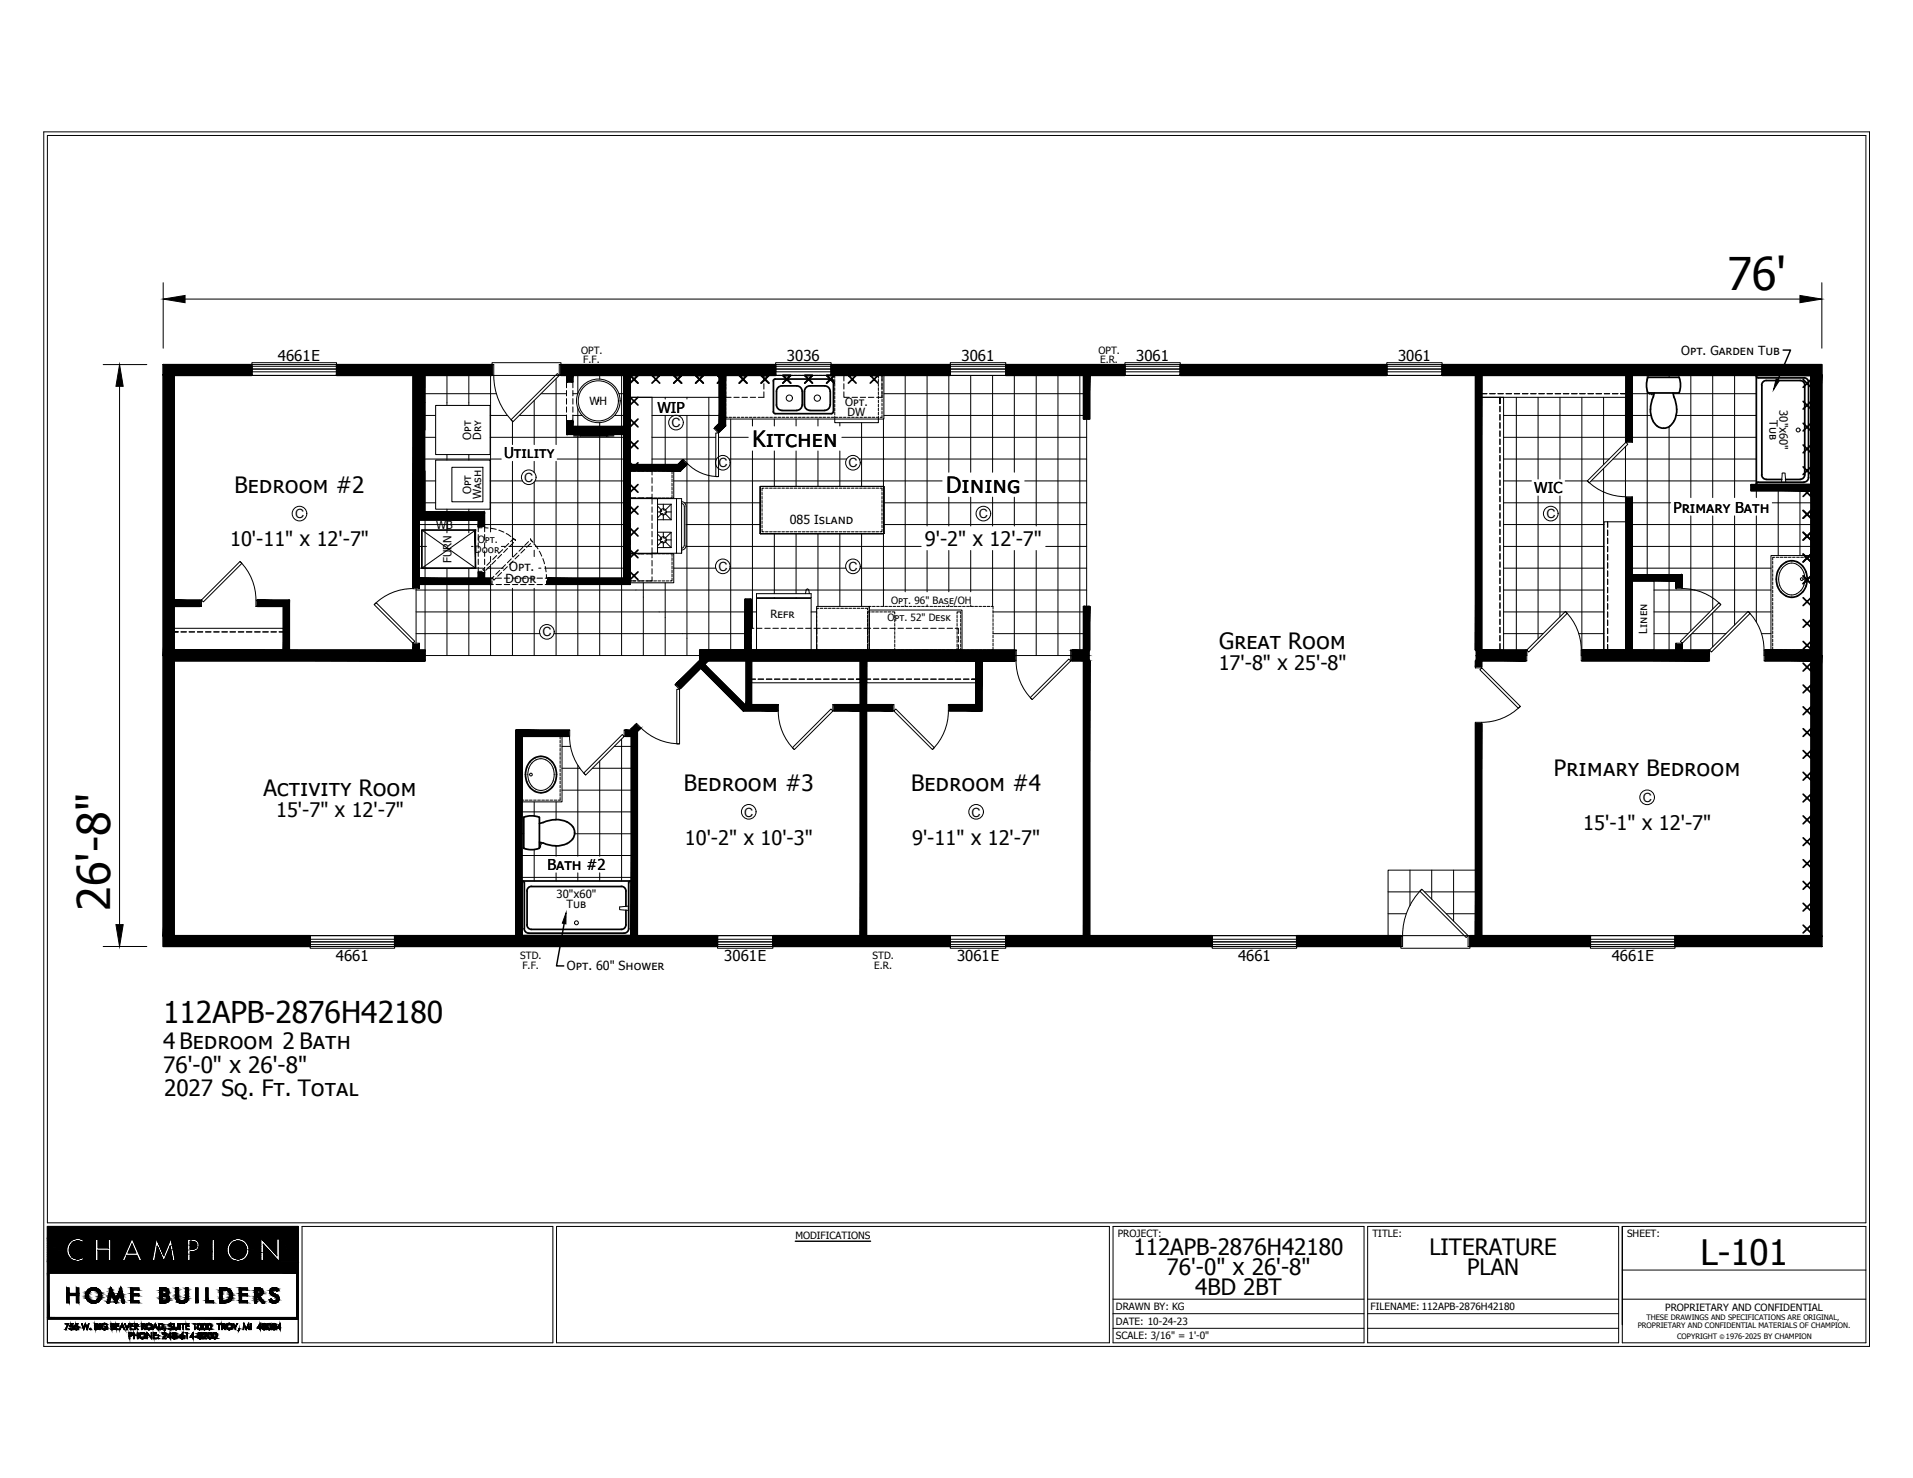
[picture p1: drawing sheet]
<svg xmlns="http://www.w3.org/2000/svg" width="279mm" height="216mm" viewBox="0 0 279 216" stroke-linecap="round" stroke-linejoin="round" font-family="sans-serif">
<defs><g id="words">
<g font-size="6.6">
<text x="252.3" y="42.4">76'</text>
<text x="16.1" y="133" transform="rotate(-90 16.1 133)">26'-8&quot;</text>
</g>
<text font-size="5.1" x="248.3" y="184.8">L-101</text>
<text font-size="4.4" x="23.8" y="149.4">112APB-2876H42180</text>
<g font-size="3.3">
<text x="109.9" y="65.2">Kitchen</text>
<text x="34.3" y="72">Bedroom #2</text>
<text x="138.2" y="72">Dining</text>
<text x="178.1" y="94.8">Great Room</text>
<text x="226.9" y="113.4">Primary Bedroom</text>
<text x="38.5" y="116.2">Activity Room</text>
<text x="99.9" y="115.5">Bedroom #3</text>
<text x="133.1" y="115.5">Bedroom #4</text>
<text x="23.8" y="153.3">4 Bedroom 2 Bath</text>
<text x="23.8" y="156.7">76'-0&quot; x 26'-8&quot;</text>
<text x="24" y="160.2">2027 Sq. Ft. Total</text>
<text x="165.5" y="183.3">112APB-2876H42180</text>
<text x="208.8" y="183.3">LITERATURE</text>
<text x="170.4" y="186.2">76'-0&quot; x 26'-8&quot;</text>
<text x="174.6" y="189.1">4BD 2BT</text>
<text x="214.3" y="186.2">PLAN</text>
</g>
<g font-size="2.9">
<text x="33.6" y="79.8">10'-11&quot; x 12'-7&quot;</text>
<text x="135.1" y="79.8">9'-2&quot; x 12'-7&quot;</text>
<text x="178" y="97.9">17'-8&quot; x 25'-8&quot;</text>
<text x="40.3" y="119.3">15'-7&quot; x 12'-7&quot;</text>
<text x="100" y="123.4">10'-2&quot; x 10'-3&quot;</text>
<text x="133.2" y="123.4">9'-11&quot; x 12'-7&quot;</text>
<text x="231.2" y="121.3">15'-1&quot; x 12'-7&quot;</text>
</g>
<g font-size="2.2">
<text x="40.6" y="52.7">4661E</text>
<text x="114.9" y="52.7">3036</text>
<text x="140.4" y="52.7">3061</text>
<text x="165.9" y="52.7">3061</text>
<text x="204.2" y="52.7">3061</text>
<text x="96" y="60.3">WIP</text>
<text x="73.6" y="67">Utility</text>
<text x="224.1" y="72">WIC</text>
<text x="244.4" y="75">Primary Bath</text>
<text x="79.9" y="127.1">Bath #2</text>
<text x="49.1" y="140.4">4661</text>
<text x="105.8" y="140.4">3061E</text>
<text x="139.8" y="140.4">3061E</text>
<text x="180.8" y="140.4">4661</text>
<text x="235.4" y="140.4">4661E</text>
</g>
<g font-size="1.9">
<text x="98.1" y="62.4">C</text>
<text x="76.6" y="70.4">C</text>
<text x="104.9" y="68.3">C</text>
<text x="123.9" y="68.3">C</text>
<text x="43.1" y="75.7">C</text>
<text x="143" y="75.7">C</text>
<text x="225.8" y="75.7">C</text>
<text x="104.9" y="83.4">C</text>
<text x="123.9" y="83.4">C</text>
<text x="79.2" y="93">C</text>
<text x="108.7" y="119.3">C</text>
<text x="141.9" y="119.3">C</text>
<text x="239.9" y="117.1">C</text>
</g>
<g font-size="1.8">
<text x="245.6" y="51.8">Opt. Garden Tub</text>
<text x="115.4" y="76.6">085 Island</text>
<text x="74.4" y="83.5">Opt.</text>
<text x="73.9" y="85.2">Door</text>
<text x="82.8" y="141.8">Opt. 60&quot; Shower</text>
</g>
<g font-size="1.6">
<text x="86.1" y="59.2">WH</text>
<text x="123.4" y="59.4">Opt.</text>
<text x="259.9" y="59.9" transform="rotate(90 259.9 59.9)">30&quot;x60&quot;</text>
<text x="68.8" y="64.2" transform="rotate(-90 68.8 64.2)">Opt</text>
<text x="70.3" y="64.2" transform="rotate(-90 70.3 64.2)">Dry</text>
<text x="123.8" y="60.8">DW</text>
<text x="258.4" y="61.4" transform="rotate(90 258.4 61.4)">Tub</text>
<text x="63.7" y="77.2">WB</text>
<text x="68.8" y="72.2" transform="rotate(-90 68.8 72.2)">Opt</text>
<text x="70.3" y="72.9" transform="rotate(-90 70.3 72.9)">Wash</text>
<text x="65.9" y="82.2" transform="rotate(-90 65.9 82.2)">FURN</text>
<text x="112.5" y="90.3">Refr</text>
<text x="240.6" y="92.5" transform="rotate(-90 240.6 92.5)">Linen</text>
<text x="81.3" y="131.2">30&quot;x60&quot;</text>
<text x="82.8" y="132.7">Tub</text>
</g>
<g font-size="1.5">
<text x="84.9" y="51.7">OPT.</text>
<text x="85.2" y="53.1">F.F.</text>
<text x="160.4" y="51.7">OPT.</text>
<text x="160.7" y="53.1">E.R.</text>
<text x="69.4" y="80.7">Door</text>
<text x="69.8" y="79.3">Opt.</text>
<text x="130.2" y="88.2">Opt. 96&quot; Base/OH</text>
<text x="129.6" y="90.7">Opt. 52&quot; Desk</text>
<text x="76" y="140.1">STD.</text>
<text x="76.3" y="141.5">F.F.</text>
<text x="127.4" y="140.1">STD.</text>
<text x="127.7" y="141.5">E.R.</text>
<text x="116.2" y="181">MODIFICATIONS</text>
<text x="163.3" y="180.7">PROJECT:</text>
<text x="200.4" y="180.7">TITLE:</text>
<text x="237.6" y="180.7">SHEET:</text>
<text x="163" y="191.4">DRAWN BY: KG</text>
<text x="200.2" y="191.4">FILENAME: 112APB-2876H42180</text>
<text x="243.2" y="191.5">PROPRIETARY AND CONFIDENTIAL</text>
<text x="163" y="195.6">SCALE: 3/16&quot; = 1'-0&quot;</text>
<text x="163" y="193.5">DATE: 10-24-23</text>
</g>
<g font-size="1.1">
<text x="239.2" y="194.1">PROPRIETARY AND CONFIDENTIAL MATERIALS OF CHAMPION.</text>
<text x="240.5" y="192.9">THESE DRAWINGS AND SPECIFICATIONS ARE ORIGINAL,</text>
<text x="244.9" y="195.5">COPYRIGHT</text>
<text x="252.1" y="195.5">1976-2025 BY CHAMPION</text>
</g>
<text font-size=".9" x="251.2" y="195.5">©</text>
</g></defs>
<!-- layer: 0 -->
<g fill="none" stroke="#000" stroke-width=".25">
<path d="M87.4 58.6h.1M112.9 55.6l.2-.2h.1h8.2l.3 .2M113 55.6v4.6M113.4 57.2v2a.83 .83 0 0 0 .8 .8l2.2-.1a.79 .79 0 0 0 .8-.7v-2M113.4 57.2a.79 .79 0 0 1 .8-.8h2.2a.79 .79 0 0 1 .8 .8M117.5 57.2a.79 .79 0 0 1 .8-.8h2.1a.79 .79 0 0 1 .8 .8M117.5 57.2v2a.83 .83 0 0 0 .8 .8l2.1-.1a.79 .79 0 0 0 .8-.7l.1-2M121.7 55.6v4.6M240.7 55.1a3.2 3.2 0 0 0 0 2.3M240.8 55.1h-.1M240.8 55.1h4.4M241.6 57.4l-.1 .5a4.3 4.3 0 0 0-.1 3.5"/>
<path d="M244.3 57.4l.2 .6M244.5 57.9a4.3 4.3 0 0 1 0 3.5M245.2 55.1a2.67 2.67 0 0 1 0 2.3h-4.5M256.5 54.9l.3 .3M256.5 54.8h8v16h-8zM256.8 55.2h6.7M263.5 55.2a.67 .67 0 0 1 .6 .6v14M63.8 74.9h2.2v.9h-2.2zM69.5 77.4h-7.9v5.6h7.9M112.9 60.1l.3 .3M113.2 60.4h8.3M121.7 60.1l-.3 .3"/>
<path d="M241.4 61.4a1.67 1.67 0 0 0 1.6 1.1 1.67 1.67 0 0 0 1.5-1.1M257.3 69.4a.67 .67 0 0 0 .7 .6h2.2M257.3 69.4v-13.1a.67 .67 0 0 1 .7-.7h4.9a.67 .67 0 0 1 .7 .7v13.1M263.6 69.4a.67 .67 0 0 1-.7 .6h-2.1M264.1 69.8a.67 .67 0 0 1-.6 .6h-6.7l-.2 .1-.1 .2M260.3 82.5a2.18 2.18 0 0 1 2.3-.3 2.18 2.18 0 0 1 1.3 1.9 2.52 2.52 0 0 1-2.5 3.1 2.81 2.81 0 0 1-1.1-4.7zM76.5 119.4a2.59 2.59 0 0 1 2.3 0v4.5a2.63 2.63 0 0 1-2.3 0M76.5 119.4v4.5M78.2 110.7a2.01 2.01 0 0 1 2.4 .6M78.2 110.7a2.86 2.86 0 0 0 0 4.9M80.6 115a2.03 2.03 0 0 1-2.4 .6M80.6 111.3a3 3 0 0 1 0 3.7"/>
<path d="M76.2 128.7h16v8h-16zM76.3 128.7l.3 .3v6.7a.63 .63 0 0 0 .6 .6h14M77 130.2v4.9a.67 .67 0 0 0 .6 .7h13.2M77.6 129.5a.67 .67 0 0 0-.6 .6M77.6 129.5h13.2M78.8 123l.5 .2M79.3 120.2a3.7 3.7 0 0 1 4.3 .5M79.3 120.1l-.5 .2M83.6 122.6a3.6 3.6 0 0 1-4.3 .5M83.6 120.7l.3 .5v.4M83.9 121.6v.5l-.3 .5M90.8 129.5a.67 .67 0 0 1 .6 .6"/>
<path d="M91.4 133v2.1a.67 .67 0 0 1-.6 .7M91.4 130.2v2.2M92.1 128.7l-.2 .1-.1 .2v6.6a.67 .67 0 0 1-.6 .7"/>
</g>
<g fill="none" stroke="#000" stroke-width=".15">
<path d="M6.4 19.3h266.6v177.4h-266.6zM6.9 19.8h265.6v158.8h-265.6zM63.6 59.2h8v7.2h-8zM121.9 55.4v.4M121.9 56v.4M121.9 56.6v.4M121.9 57.2v.4M121.9 57.8v.4M121.9 58.4v.4M121.9 59v.4M121.9 59.6v.4M122.3 54.8h-.4v.4"/>
<path d="M122.5 54.8h.4M123.1 54.8h.4M123.7 54.8h.4M124.3 54.8h.4M124.9 54.8h.4M125.5 54.8h.4M126.1 54.8h.4M126.7 54.8h.4M127.3 54.8h.4M127.9 54.8h.4v.4M128.3 55.4v.4M128.3 56v.4"/>
<path d="M128.3 56.6v.4M128.3 57.2v.4M128.3 57.8v.4M128.3 58.4v.4M128.3 59v.4M128.3 59.6v.4M240.9 57.4h.6v.2l-.2 .1-.1-.2-.3 .1zM61.6 77.4l7.9 5.6M63.6 67.2h8v7.2h-8zM66 68.3h4.5v5h-4.5zM69.5 77.4l-7.9 5.6M92 72.8h7.5v8h-7.5z"/>
<path d="M95.2 72.8h.8v8h-.8M96 75.6l.6-.5 .2-.1 .1 .2v.7M96 78l.6 .6v.1l-.1 .1M96 80h2M96 77.7h2M96 73.7h2M96 75.9h2M96 74.8h.5M96 73.9l.6 .6M96 78.9h.5M96.6 74.5v.2l-.1 .1M96.6 79.1l-.6 .6"/>
<path d="M96.6 79.1l.3 .1v.8M96.9 73.7v.8h.3M96.9 77.8v.7l.2 .1 .9-.8v2.2M97.2 75.1l.8 .8M98 74.8h-.8v.3M98 78.9h-.7l-.2 .2 .9 .9M98 73.7v2.2M98 73.7l-.8 .8M98.8 72.8v8M99.5 73.3a.67 .67 0 0 1 .7 .6v5.8M99.5 73.6l.4 .1v.2v5.8M99.9 79.7l-.2 .3-.2 .1"/>
<path d="M100.2 79.7a.67 .67 0 0 1-.7 .6M121.9 60.8v.9h6.4v-.9M121.9 60.2v.4M128.3 60.2v.4M260.3 69.1h.4l.1 1.3M260.3 69.1l-.1 1.3M110.5 87.4h8v7.6h-8zM110.5 86.7h8v.6h-8zM117.7 86.2l-.1 .5M117.7 86.2l.2-.2 .2 .2M118.1 86.2l.1 .5M261 82.4l.7-.1 .7 .1"/>
<path d="M261 86.7l.7 .2 .7-.2M261 82.4a2.51 2.51 0 0 0 0 4.3M262.4 82.4a2.51 2.51 0 0 1 0 4.3M77.2 114.1a1.78 1.78 0 0 0 1.4 1.3 1.78 1.78 0 0 0 1.7-.6M77.2 112.2l-.1 .9 .1 1M80.3 111.5a1.77 1.77 0 0 0-1.7-.6 1.77 1.77 0 0 0-1.4 1.3M80.4 111.5l.4 .7M80.8 112.2l.1 .9-.1 1M80.8 114.1l-.4 .7M78.9 123.1l.2 .2-.1 .4h-.2v-.5h.2M91.8 132.4l-1.3 .1v.2v.2l1.3 .1M6.9 179.2h36.7v17h-36.7z"/>
<path d="M44.1 179.2h36.7v17h-36.7zM81.3 179.2h80.7v17h-80.7zM162.6 179.2h36.6v17h-36.6zM199.7 179.2h36.7v17h-36.7zM236.9 179.2h35.6v17h-35.6v-17v14.3M6.9 192.7h36.7M7.2 186h36.1v6.4h-36.1zM9.5 193.3h.6l-.5 .9h-.1l.4-.8zM9.7 188.1h.4v.8h1.1v-.8h.3v2.2h-.3v-1h-1.1v1h-.4zM10.1 181.5l.8-.5 .7-.1a.46 .46 0 0 1 .6 .4v.3l-.5-.3h-.6a1.29 1.29 0 0 0-.9 1.8 1.29 1.29 0 0 0 2 .5v.1a.42 .42 0 0 1-.1 .4 .42 .42 0 0 1-.4 .1l-.5 .1-.5-.2-.4-.2-.4-.5-.2-.6v-.4zM10.3 193.3h.4l-.3 .1-.1 .3a.3 .3 0 0 1 .4 .1 .3 .3 0 0 1-.1 .4 .3 .3 0 0 1-.4-.1v-.1a.25 .25 0 0 0 .4 .1 .25 .25 0 0 0 0-.4 .25 .25 0 0 0-.4 .1zM11 193.3h.4l-.3 .1-.1 .3a.3 .3 0 0 1 .4 .1 .3 .3 0 0 1-.1 .4 .3 .3 0 0 1-.4-.1v-.1a.25 .25 0 0 0 .4 .1 .25 .25 0 0 0 0-.4 .25 .25 0 0 0-.4 .1z"/>
<path d="M11.9 193.3h.1l.2 .7 .3-.7 .2 .7 .2-.7h.1l-.3 1-.2-.8-.3 .8zM13.2 194.1l.1 .1zM13.3 194.1h.1M13.3 194.2h.1M13.9 193.3a.29 .29 0 0 1 .3 0 .29 .29 0 0 1 .1 .4l-.1 .1a.25 .25 0 0 1 .1 .3 .25 .25 0 0 1-.3 .1h-.1zM13.9 193.8h.3v.3l-.3 .1zM13.9 193.4a.19 .19 0 0 1 .3 .2 .19 .19 0 0 1-.3 .1zM13.9 181h.4v1.3h1.5v-1.3h.4v3.2h-.4v-1.6h-1.5v1.6h-.4zM14.6 193.3v.9zM14.6 194.2h.1M15 193.4a.34 .34 0 0 1 .4-.1 .34 .34 0 0 1 .2 .2 .38 .38 0 0 0-.6 0 .38 .38 0 0 0 .1 .6 .38 .38 0 0 0 .5-.2l-.3-.1h.4a.46 .46 0 0 1-.7 .4 .46 .46 0 0 1 0-.8zM16.2 188l.7 1.7 .8-1.7 .5 2.3h-.4l-.2-1.4-.7 1.5-.7-1.5-.2 1.2a.18 .18 0 0 1-.1 .2 .18 .18 0 0 1-.2-.1z"/>
<path d="M16.2 193.3a.29 .29 0 0 1 .4 0 .29 .29 0 0 1 .1 .4l-.1 .1a.25 .25 0 0 1 .1 .3 .25 .25 0 0 1-.3 .1h-.2zM16.3 193.8h.1a.17 .17 0 0 1 .3 .1 .17 .17 0 0 1-.2 .2l-.2 .1zM16.3 193.4a.19 .19 0 0 1 .3 .2 .19 .19 0 0 1-.3 .1zM16.9 193.3h.5l-.4 .1v.3h.4v.1h-.4v.3h.4v.1h-.5zM17.8 193.3l.4 .9h-.1l-.1-.3h-.3l-.3 .3zM17.8 193.5l.2 .3h-.3zM18.2 193.3h.1l.2 .8 .3-.8h.1l-.4 1zM18.9 194.6a.3 .3 0 0 1 .4 .1 .3 .3 0 0 1 0 .4l-.4 .1v.4zM18.9 194.7a.19 .19 0 0 1 .3 .1 .19 .19 0 0 1-.1 .3h-.2zM19 193.3h.5l-.4 .1v.3h.4v.1h-.4v.3h.4v.1h-.5zM19.1 188.1h1.2v.3h-.9v.6h.9v.3h-.9v.7h.9v.3h-1.2zM19.3 181.7l.5 1.3h-1.1z"/>
<path d="M19.3 180.8l1.5 3.4h-.5l-.3-.8h-1.4l-.4 .8h-.4zM19.5 194.6h.1v.4h.5v-.4h.1v1h-.1v-.5h-.5v.5h-.1zM19.6 193.3h.2a.24 .24 0 0 1 .3 .2 .24 .24 0 0 1-.2 .3l.3 .4h-.1l-.3-.4-.1 .4h-.1zM19.7 193.4a.18 .18 0 0 1 .3 .1 .18 .18 0 0 1-.2 .2h-.1zM20.7 193.3h.1a.24 .24 0 0 1 .3 .2 .24 .24 0 0 1-.2 .3l.3 .4h-.1l-.3-.4-.1 .4zM20.7 193.4a.19 .19 0 0 1 .3 .1 .19 .19 0 0 1 0 .2h-.3zM21.5 194.6l.6 .8 .1-.8v1l-.7-.8v.8zM22.4 194.6h.4v.1h-.3v.3h.3v.1h-.3v.4h.3v.1h-.4zM22.7 193.3l.4 .9-.2-.3h-.4l-.2 .3zM22.7 193.5l.1 .3h-.3zM22.8 180.8l1.1 2.6 1.1-2.6 .6 3.4h-.4l-.4-2.1-.9 2.2-.9-2.2-.4 2.1h-.4zM23.2 193.3a.48 .48 0 0 1 .7 .5 .48 .48 0 0 1-.7 .4z"/>
<path d="M23.2 193.4a.4 .4 0 0 1 .6 .4 .4 .4 0 0 1-.6 .4zM23.3 188.1l.9 .1 .3 .1 .2 .4-.1 .3-.3 .2a.63 .63 0 0 1 .4 .8 .63 .63 0 0 1-.9 .3h-.2a.21 .21 0 0 1-.3-.1 .21 .21 0 0 1 0-.2zM23.7 188.4h.2a.34 .34 0 0 1 .4 .5 .34 .34 0 0 1-.6 .1zM23.7 189.3h.4l.3 .2-.1 .4-.4 .1a.17 .17 0 0 1-.2 0 .17 .17 0 0 1 0-.3zM23.8 194.7a.31 .31 0 0 1 .5 .1 .31 .31 0 0 1-.2 .5l-.2 .2h.4v.1h-.6a.84 .84 0 0 0 .5-.8l-.3-.1-.2 .2zM24.1 194.1h.1l-.2 .3zM24.7 193.4l.2-.1 .2 .1h-.3a.26 .26 0 0 0 .3 .4 .26 .26 0 0 1 0 .4 .26 .26 0 0 1-.4-.1h.1a.19 .19 0 0 0 .3 0 .19 .19 0 0 0 0-.2l-.3-.2zM24.8 194.9v.4h-.2zM24.9 194.6v.7h.1l-.2 .3v-.3h-.4zM25.2 194.8a.25 .25 0 0 1 .4-.1 .25 .25 0 0 1 0 .4 .27 .27 0 0 1 .1 .4 .27 .27 0 0 1-.4 0 .27 .27 0 0 1 .1-.4zM25.4 193.3h.1v.6a.25 .25 0 0 0 .2 .3 .25 .25 0 0 0 .3-.3v-.6v.6a.33 .33 0 0 1-.3 .3 .33 .33 0 0 1-.3-.3zM25.7 188.1h.1a.2 .2 0 0 1 .3 .1 .2 .2 0 0 1 0 .2v1a.57 .57 0 0 0 .6 .6 .57 .57 0 0 0 .4-.8v-.8a.2 .2 0 0 1 .2-.3 .2 .2 0 0 1 .2 .3l-.1 1.6-.4 .3-.7 .1-.3-.2-.3-.4z"/>
<path d="M25.9 195.2h.3v.1h-.3zM26.2 193.3h.1v.9h-.1zM26.2 194.2h.1M26.5 193.3h.5l-.2 .1v.8h-.1v-.8zM26.7 194.6l.1 .1-.3 .4a.28 .28 0 0 1 .4 .2 .28 .28 0 0 1-.4 .3 .28 .28 0 0 1-.1-.4zM27.2 193.3h.4l-.4 .1v.3h.4v.1h-.4v.3h.4v.1h-.4zM27.2 194.7h.2v.9l-.1-.9h-.1zM27.4 181l1.2 .1 .4 .4 .1 .4-.2 .6-.4 .3-.5 .1a.19 .19 0 0 0-.2 0 .19 .19 0 0 0 0 .2v.7a.23 .23 0 0 1 0 .3 .23 .23 0 0 1-.2 .1 .24 .24 0 0 1-.3-.1 .24 .24 0 0 1 .1-.3zM27.8 181.3l.7 .1 .2 .3v.2a.66 .66 0 0 1-.9 .5zM28.2 194.9v.4h-.3zM28.2 194.6v.7h.1h-.1v.3v-.3h-.5zM28.3 193.3h.2v.9l-.1-.8h-.2z"/>
<path d="M28.5 195.2h.3v.1h-.3zM28.6 188.1h.3v2.2h-.3zM28.9 193.4a.38 .38 0 0 1 .5 .1 .38 .38 0 0 1 0 .5 .31 .31 0 0 1-.4 .2 .31 .31 0 0 1-.1-.4zM29 193.5a.34 .34 0 0 1 .4 .1 .34 .34 0 0 1-.1 .5h-.1a.42 .42 0 0 1-.2-.6zM29 194.7a.24 .24 0 0 1 .4 0 .24 .24 0 0 1-.1 .4 .27 .27 0 0 1 .1 .4 .27 .27 0 0 1-.4 0 .27 .27 0 0 1 .1-.4l-.1-.2zM29.6 193.4a.38 .38 0 0 1 .5 .1 .38 .38 0 0 1 0 .5 .31 .31 0 0 1-.4 .2 .31 .31 0 0 1-.1-.4zM29.7 193.5a.34 .34 0 0 1 .4 .1 .34 .34 0 0 1-.1 .5 .38 .38 0 0 1-.4-.2 .38 .38 0 0 1 .1-.4zM29.7 194.7a.32 .32 0 0 1 .5 .1 .32 .32 0 0 1-.2 .5l-.2 .2h.4v.1h-.6l.2-.3a.37 .37 0 0 0 .2-.6l-.4 .2zM30.1 188.1h.3v1.9h.8v.3h-1.1zM30.3 193.5a.31 .31 0 0 1 .5-.1 .31 .31 0 0 1 .1 .4 .33 .33 0 0 1-.3 .4 .33 .33 0 0 1-.3-.4zM30.4 193.5a.29 .29 0 0 1 .4 0 .29 .29 0 0 1 0 .4 .21 .21 0 0 1-.2 .3 .21 .21 0 0 1-.2-.3zM30.5 194.8a.24 .24 0 0 1 .3 0 .24 .24 0 0 1 .1 .3v.1a.21 .21 0 0 1-.2 .3 .21 .21 0 0 1-.2-.3z"/>
<path d="M30.5 194.7a.4 .4 0 0 1 .4 .2 .4 .4 0 0 1 0 .4 .31 .31 0 0 1-.4 .2 .31 .31 0 0 1-.1-.4zM30.9 181h.4v3.2h-.4zM31.2 194.7a.44 .44 0 0 1 .5 .2 .44 .44 0 0 1-.1 .6 .37 .37 0 0 1-.5-.1 .37 .37 0 0 1 0-.5zM31.2 194.8a.24 .24 0 0 1 .3 0 .24 .24 0 0 1 .1 .3v.1a.21 .21 0 0 1-.2 .3 .21 .21 0 0 1-.2-.3zM31.7 193.3h.6l-.3 .1v.8l-.1-.8zM32.1 188.1l.9 .1 .5 .1 .2 .2 .2 .6v.6l-.4 .4-.4 .2h-.8a.18 .18 0 0 1-.2 0 .18 .18 0 0 1 0-.3zM32.4 193.3h.2a.24 .24 0 0 1 .3 .2 .24 .24 0 0 1-.3 .3l.3 .4h-.1l-.3-.4v.4h-.1zM32.4 188.4l.7 .1 .4 .3v.6l-.2 .5-.9 .1zM32.5 193.4a.19 .19 0 0 1 .3 .1 .19 .19 0 0 1-.2 .2h-.1zM33.8 181.7h.1a1.26 1.26 0 0 1 1.8 .1 1.26 1.26 0 0 1-.2 1.8 1.26 1.26 0 0 1-1.8-.3l-.2-.9zM34 193.3h.1l.3 .4 .3-.4-.3 .5v.4h-.1v-.4zM34.9 194.1h.1l-.2 .3z"/>
<path d="M34.9 188.1h1.3v.3h-.9v.6h.9v.3h-.9v.7h.9v.3h-1.3zM35.6 193.3l.4 .8 .3-.8 .1 .9h-.1v-.7l-.3 .8-.4-.8v.7h-.1zM36.6 193.3h.1v.9h-.1zM37.2 188.1l.9 .1 .2 .2 .1 .4a.51 .51 0 0 1-.5 .5l.8 1h-.1a.45 .45 0 0 1-.6-.4l-.5-.6v.7a.2 .2 0 0 1 0 .3 .2 .2 0 0 1-.3-.1zM37.5 188.4h.1a.33 .33 0 0 1 .5 .4 .33 .33 0 0 1-.6 .2zM38 193.5v.4h-.3zM38 193.3v.6l.1 .1-.1 .2v-.2h-.5zM38.1 180.8l2.3 2.6v-2.4h.4v3.3l-2.3-2.5v2.4h-.4zM38.4 193.4a.23 .23 0 0 1 .4 0 .23 .23 0 0 1-.1 .3 .27 .27 0 0 1 .1 .4 .27 .27 0 0 1-.4 0 .27 .27 0 0 1 .1-.4l-.2-.1zM39.2 193.4a.43 .43 0 0 1 .4 .2 .43 .43 0 0 1-.1 .5 .31 .31 0 0 1-.4 .1 .31 .31 0 0 1-.1-.4zM39.2 193.4a.39 .39 0 0 1 .4 .3 .39 .39 0 0 1-.1 .4 .28 .28 0 0 1-.4-.1 .28 .28 0 0 1 0-.3zM39.5 188.3l.5-.2 .4 .1a.22 .22 0 0 1 .3 .1 .22 .22 0 0 1-.3 .3l-.2-.2h-.2l-.2 .3 .1 .2 .7 .4 .1 .2a.71 .71 0 0 1-.5 .8 .71 .71 0 0 1-.9-.4l.3-.2 .2 .3h.4l.2-.2-.1-.3-.8-.6-.1-.3z"/>
<path d="M39.9 193.4a.23 .23 0 0 1 .3 0 .23 .23 0 0 1-.1 .3 .27 .27 0 0 1 .1 .4 .27 .27 0 0 1-.4 0 .27 .27 0 0 1 .1-.4l-.1-.1zM40.6 193.9h.2h-.2l.2-.4v.4M40.9 193.3v.6l.1 .1-.2 .2v-.2h-.4zM162.6 194h36.6M162.6 191.9h36.6M162.6 189.8h36.6M199.7 194h36.7M199.7 191.9h36.7M199.7 189.8h36.7M236.9 189.8h35.6M236.9 185.5h35.6"/>
<circle cx="87.4" cy="58.6" r="3.2"/>
<circle cx="87.4" cy="58.6" r="2.93"/>
<circle cx="115.3" cy="58.2" r=".46"/>
<circle cx="119.4" cy="58.2" r=".46"/>
<circle cx="64.2" cy="75.4" r=".14"/>
<circle cx="64.9" cy="75.4" r=".26"/>
<circle cx="65.6" cy="75.4" r=".14"/>
<circle cx="96.9" cy="74.8" r=".46"/>
<circle cx="96.9" cy="78.9" r=".46"/>
<circle cx="262.6" cy="62.8" r=".29"/>
<circle cx="263.2" cy="84.6" r=".2"/>
<circle cx="77.5" cy="113.1" r=".2"/>
<circle cx="84.2" cy="134.8" r=".29"/>
<circle cx="13.7" cy="189.2" r=".81"/>
<circle cx="13.7" cy="189.2" r="1.15"/>
<circle cx="20.8" cy="195.1" r=".47"/>
<circle cx="20.8" cy="195.1" r=".4"/>
<circle cx="21.8" cy="193.8" r=".4"/>
<circle cx="21.8" cy="193.8" r=".47"/>
<circle cx="23.1" cy="195.5" r=".06"/>
<circle cx="23.1" cy="195.1" r=".06"/>
<circle cx="25.5" cy="195.3" r=".21"/>
<circle cx="25.5" cy="194.9" r=".16"/>
<circle cx="26.6" cy="195.3" r=".21"/>
<circle cx="29.2" cy="195.3" r=".2"/>
<circle cx="29.2" cy="194.9" r=".16"/>
<circle cx="33.5" cy="193.8" r=".39"/>
<circle cx="33.5" cy="193.8" r=".47"/>
<circle cx="34.8" cy="182.6" r="1.66"/>
<circle cx="38.6" cy="193.6" r=".17"/>
<circle cx="38.6" cy="194" r=".2"/>
<circle cx="40" cy="193.5" r=".17"/>
<circle cx="40" cy="194" r=".2"/>
</g>
<!-- layer: L-Flor-Tile -->
<g fill="none" stroke="#000" stroke-width=".15">
<path d="M62 57.5h10.5M62.1 54.8v8M65.3 54.8v4.4M68.5 54.8v4.4M71.6 54.8v22.9M78 58.5v6.4M79 57.5h3.7M81.2 55.3v9.6M83.7 57.5h.7M84.4 54.8v2.6M84.4 59.7v2.6M87.6 54.8v.6"/>
<path d="M90.4 57.5h.7M90.8 54.8v7.5M97.2 58v.3M100.3 58v.3M103.5 58v37M129.1 57.5h29.1M132.2 54.8v31.6M135.4 54.8v22M138.6 54.8v14.2M141.8 54.8v14.2M145 54.8v14.2M148.1 54.8v14.2"/>
<path d="M151.3 54.8v22M154.5 54.8v41M157.7 54.8v40.2M221.5 58v37M224.6 58v12M227.8 58v12M231 58v37M234.2 58v9.9M237.4 58v6.7M238.4 57.5h2.5M240.6 54.8v.7M240.6 57v26.9"/>
<path d="M241.5 57.5h.1M243.8 54.8v.3M244.4 57.5h12.1M247 54.8v17.9M250.1 54.8v17.9M253.3 54.8v17.9M61.2 79.8h1.1M61.2 76.6h8.5M62 60.7h1.6M62 73.4h1.6M62.1 68.8v6M62.1 76v8.5"/>
<path d="M62.1 70.3h1.5M62.1 67.1h11.1M62.1 63.9h1.5M65.3 66.4v.8M65.3 74.4v.4M65.3 76v1.8M68.5 66.4v.8M68.5 74.4v.4M68.5 76v1.8M68.9 79.8h.2M70.7 76.6h20.4M71.6 63.9h19.5"/>
<path d="M71.6 60.7h2.5M71.6 70.3h4.7M71.6 73.4h19.5M73.2 79.8h.5M74.3 79.8h3.4M74.8 61.5v3.4M74.8 67.4v13.9M75.8 60.7h6.9M78 67.4v1.6M78 70.4v9.2M78.1 70.3h13M78.2 79.8h12.9"/>
<path d="M81.2 67.4v17.1M81.4 67.1h9.7M83.7 60.7h1.3M84.4 63.7v20.8M87.6 61.7v.6M87.6 63.7v20.8M89.8 60.7h1.3M90.8 63.5v21M95.2 60.7h9.9M95.2 63.9h9.3M95.2 67.1h9.3M97.2 60.7v7.2"/>
<path d="M98.4 70.3h39.2M100 73.4h11M100.2 79.8h34.3M100.2 76.6h10.8M100.3 60.7v6.9M100.3 67.8v28M104.9 63.9h4.4M106.5 67.1h17.2M106.7 61.2v33.8M109.9 61.2v1M109.9 65.9v25.9M113.1 61.2v1"/>
<path d="M113.1 65.9v5.2M113.1 78v8.7M116.3 61.2v1M116.3 65.9v5.2M116.3 78v8.7M119.5 61.2v1M119.5 65.9v5.2M119.5 78v10.6M122.7 61.7v.5M122.7 65.9v5.2M122.7 78v10.6M123 63.9h35.7"/>
<path d="M125.5 67.1h33.2M125.8 61.7v9.4M125.8 78v10.6M129 61.2v9.9M129 78v10.6M129.1 60.7h29.1M129.1 73.4h29.6M129.1 76.6h29.6M138.6 72.6v4.2M141.8 72.6v4.2M145 72.6v4.2M148.1 72.6v4.2"/>
<path d="M149.7 70.3h9M152.7 79.8h6M158.7 61.2v27.4M219.6 79.8h14.7M219.6 60.7h17.9M219.6 63.9h17.9M219.6 67.1h15.4M219.6 70.3h4.1M219.6 73.4h17.9M219.6 76.6h14.7M224.6 72.5v20.8M227.8 72.5v17.6"/>
<path d="M228.6 70.3h3.2M232.4 70.3h24.1M234.2 68.4v26.6M235.6 67.1h20.9M237.4 65.2v11M238.4 79.8h26.1M238.4 60.7h2.8M238.4 63.9h18.1M238.4 73.4h5.6M238.4 76.6h26.1M243.8 62.3v21.6M244.8 60.7h11.7"/>
<path d="M247 75.4v16.7M250.1 75.4v13.5M253.3 75.4v15.9M256.5 71.7v1M256.5 75.4v15.5M258.8 73.4h5.7M259.7 71.7v9.5M262.9 71.7v9.5M60.8 86.2h97.9M60.8 89.4h48M60.8 92.6h18.1M60.8 86v8"/>
<path d="M61.2 83h1.1M62.1 85.4v9.6M62.1 95.8h40.1M65.3 83.1v1.4M65.3 85.4v10.4M68.5 83.1v1.4M68.5 85.4v10.4M68.9 83h1.6M71.1 83h2.1M71.6 81.3v.6M71.6 82.5v2M71.6 84.6v11.2"/>
<path d="M73.2 83h.3M74.8 85.9v9.9M78 80.4v.9M78 85.9v9.9M78.7 83h.3M79.5 83h11.6M80.9 92.6h27.9M81.2 85.4v10.4M84.4 85.4v10.4M87.6 85.4v10.4M90.8 85.4v10.4M94 85.1v10.7"/>
<path d="M97.2 85.1v10.7M98.4 83h6.2M106.6 83h16.9M109.7 89.4h.8M113.1 87.3v.1M116.3 87.3v.1M118.5 89.4h.8M125.6 83h33.1M132.2 88.3v.3M135.4 80.4v6M135.4 88.3v.3M138.6 80.4v6"/>
<path d="M138.6 88.3v.3M141.8 80.4v6M141.8 88.3v.3M145 80.4v8.2M145 89.4h13.2M145 92.6h13.2M148.1 80.4v14.6M148.2 95.8h8.4M151.3 80.4v15.4M219.6 83h14.7M219.6 86.2h14.7M219.6 89.4h9"/>
<path d="M219.6 92.6h5.8M228.7 89.4h5.6M230.6 92.6h3.7M238.4 83h20.3M241.6 86.2h17.1M241.6 89.4h8.1M241.6 92.6h4.9M243.8 84.9v10.1M247 92.7v2.3M247.1 92.6h5M250.1 89.5v5M250.3 89.4h5"/>
<path d="M255.4 89.4h3.3M257.3 92.6h1.4M76.2 118.6h16M78 117.1v2.1M81.2 117.1v2.6M82.1 109h1.2M82.1 112.2h2.6M82.1 115.4h10.1M84.4 111.8v13.3M86.5 112.2h5.7M87.6 111.2v13.9M89.7 109h2.5"/>
<path d="M90.8 108v20.7M76.2 121.8h.3M76.2 125h16M76.2 128.2h16M78 124.1v4.6M81.2 123.6v1.5M81.2 127.5v1.2M83.9 121.8h8.3M84.4 127.5v1.2M87.6 127.5v1.2M202.7 130.3h4.6M202.7 133.5h2.7"/>
<path d="M205.9 127.1v5.2M208 130.3h7.5M209.1 127.1v4.3M211.2 133.5h4.3M212.3 127.1v7.4M215.5 127.1h-12.8v9.6"/>
</g>
<!-- layer: A-Case-Base -->
<g fill="none" stroke="#000" stroke-width=".15">
<path d="M106 55.3v.4M106 55.9v.4M106 56.5v.4M106 57.1v.4M106 57.7v.4M106 58.3v.4M106 58.9v.4M106 59.5v.4M106.3 54.8h-.3v.3M106.4 54.8h.4M107 54.8h.4M107.7 54.8h.3"/>
<path d="M108.2 54.8h.4M108.8 54.8h.4M109.4 54.8h.4M110 54.8h.4M110.6 54.8h.4M111.2 54.8h.4M111.8 54.8h.4M112.4 54.8h.4M113 54.8h.4M113.6 54.8h.4M114.2 54.8h.4M114.8 54.8h.4"/>
<path d="M115.4 54.8h.4M116 54.8h.4M116.6 54.8h.4M117.2 54.8h.4M117.8 54.8h.4M118.4 54.8h.4M119 54.8h.4M119.6 54.8h.4M120.2 54.8h.4M120.8 54.8h.4M121.4 54.8h.4M122 54.8h.4"/>
<path d="M122.6 54.8h.4M123.2 54.8h.4M123.8 54.8h.4M124.4 54.8h.4M125 54.8h.4M125.6 54.8h.4M126.2 54.8h.4M126.8 54.8h.4M127.4 54.8h.4M128 54.8h.4M128.6 54.8h.2v.3M128.8 55.3v.4"/>
<path d="M128.8 55.9v.4M128.8 56.5v.4M128.8 57.1v.4M128.8 57.7v.4M128.8 58.3v.4M128.8 58.9v.4M128.8 59.5v.4M92 72.4v.4h.3M92 69.4v.4M92 70v.4M92 70.6v.4M92 71.2v.4"/>
<path d="M92 71.8v.4M92.3 68.8h-.3v.4M92.5 72.8h.4M92.5 68.8h.4M93.1 72.8h.4M93.1 68.8h.4M93.7 72.8h.4M93.7 68.8h.4M94.3 72.8h.4M94.3 68.8h.4M94.9 72.8h.4M94.9 68.8h.4"/>
<path d="M95.5 72.8h.4M95.5 68.8h.4M96.1 72.8h.4M96.1 68.8h.4M96.7 72.8h.4M96.7 68.8h.4M97.3 72.8h.4M97.3 68.8h.4M97.9 68.8h.2v.4M98.1 72.4v.4h-.2M98.1 69.4v.4M98.1 70v.4"/>
<path d="M98.1 70.6v.4M98.1 71.2v.4M98.1 71.8v.4M106 60.7v.3h.3M106 60.1v.4M106.4 61h.4M107 61h.4M107.7 61h.3M108.2 61h.4M108.8 61h.4M109.4 61h.4M110 61h.4"/>
<path d="M110.6 61h.4M111.2 61h.4M111.3 77.3v.4h.3M111.3 71.9v.4M111.3 72.5v.4M111.3 73.1v.4M111.3 73.7v.4M111.3 74.3v.4M111.3 74.9v.4M111.3 75.5v.4M111.3 76.1v.4M111.3 76.7v.4"/>
<path d="M111.6 71.3h-.3v.4M111.8 77.7h.4M111.8 71.3h.4M111.8 61h.4M112.4 77.7h.4M112.4 71.3h.4M112.4 61h.4M113 77.7h.4M113 71.3h.4M113 61h.4M113.6 77.7h.4M113.6 71.3h.4"/>
<path d="M113.6 61h.4M114.2 77.7h.4M114.2 71.3h.4M114.2 61h.4M114.8 77.7h.4M114.8 71.3h.4M114.8 61h.4M115.4 77.7h.4M115.4 71.3h.4M115.4 61h.4M116 77.7h.4M116 71.3h.4"/>
<path d="M116 61h.4M116.6 77.7h.4M116.6 71.3h.4M116.6 61h.4M117.2 77.7h.4M117.2 71.3h.4M117.2 61h.4M117.8 77.7h.4M117.8 71.3h.4M117.8 61h.4M118.4 77.7h.4M118.4 71.3h.4"/>
<path d="M118.4 61h.4M119 77.7h.4M119 71.3h.4M119 61h.4M119.6 77.7h.4M119.6 71.3h.4M119.6 61h.4M120.2 77.7h.4M120.2 71.3h.4M120.2 61h.4M120.8 77.7h.4M120.8 71.3h.4"/>
<path d="M120.8 61h.4M121.3 77.7h.5M121.3 71.3h.5M121.4 61h.4M122 77.7h.3M122 71.3h.3M122 61h.4M122.6 77.7h.4M122.6 71.3h.4M122.6 61h.4M123.1 77.7h.4M123.1 71.3h.4"/>
<path d="M123.2 61h.4M123.7 77.7h.4M123.7 71.3h.4M123.8 61h.4M124.4 77.7h.3M124.4 71.3h.3M124.4 61h.4M124.9 77.7h.4M124.9 71.3h.4M125 61h.4M125.5 77.7h.4M125.5 71.3h.4"/>
<path d="M125.6 61h.4M126.1 77.7h.4M126.1 71.3h.4M126.2 61h.4M126.7 77.7h.4M126.7 71.3h.4M126.8 61h.4M127.3 77.7h.4M127.3 71.3h.4M127.4 61h.4M127.9 77.7h.4M127.9 71.3h.4"/>
<path d="M128 61h.4M128.5 71.3h.3v.4M128.8 77.3v.4h-.3M128.8 60.7v.3h-.2M128.8 60.1v.4M128.8 71.9v.4M128.8 72.5v.4M128.8 73.1v.4M128.8 73.7v.4M128.8 74.3v.4M128.8 74.9v.4M128.8 75.5v.4"/>
<path d="M128.8 76.1v.4M128.8 76.7v.4M92 84.5v.4h.3M92 81.5v.4M92 82.1v.4M92 82.7v.4M92 83.3v.4M92 83.9v.4M92.3 80.9h-.3v.4M92.5 84.9h.4M92.5 80.9h.4M93.1 84.9h.4"/>
<path d="M93.1 80.9h.4M93.7 84.9h.4M93.7 80.9h.4M94.3 84.9h.4M94.3 80.9h.4M94.9 84.9h.4M94.9 80.9h.4M95.5 84.9h.4M95.5 80.9h.4M96.1 84.9h.4M96.1 80.9h.4M96.7 84.9h.4"/>
<path d="M96.7 80.9h.4M97.3 84.9h.4M97.3 80.9h.4M97.9 80.9h.2v.4M98.1 84.5v.4h-.2M98.1 81.5v.4M98.1 82.1v.4M98.1 82.7v.4M98.1 83.3v.4M98.1 83.9v.4M119.3 94.7v.3h.3M119.3 89.3v.4"/>
<path d="M119.3 89.9v.4M119.3 90.5v.4M119.3 91.1v.4M119.3 91.7v.4M119.3 92.3v.4M119.3 92.9v.4M119.3 93.5v.4M119.3 94.1v.4M119.6 88.9h-.3v.2M119.8 95h.4M119.8 88.9h.4M120.4 95h.4"/>
<path d="M120.4 88.9h.4M121 95h.4M121 88.9h.4M121.6 95h.4M121.6 88.9h.4M122.2 95h.4M122.2 88.9h.4M122.8 95h.4M122.8 88.9h.4M123.4 95h.4M123.4 88.9h.4M124 95h.4"/>
<path d="M124 88.9h.4M124.6 95h.4M124.6 88.9h.4M125.2 95h.4M125.2 88.9h.4M125.8 95h.4M125.8 88.9h.4M126.4 88.9h.3v.2M126.7 94.7v.3h-.3M126.7 94.7v.3h.4M126.7 89.3v.4M126.7 89.9v.4"/>
<path d="M126.7 90.5v.4M126.7 91.1v.4M126.7 91.7v.4M126.7 92.3v.4M126.7 92.9v.4M126.7 93.5v.4M126.7 94.1v.4M127.1 89.4h-.4v.3M127.3 95h.4M127.3 89.4h.4M127.9 95h.4M127.9 89.4h.4"/>
<path d="M128.5 95h.4M128.5 89.4h.4M129.1 95h.4M129.1 89.4h.4M129.7 95h.4M129.7 89.4h.4M130.3 89.4h.4v.3M130.7 94.7v.3h-.4M130.7 89.9v.4M130.7 90.5v.4M130.7 91.1v.4M130.7 91.7v.4"/>
<path d="M130.7 92.3v.4M130.7 92.9v.4M130.7 93.5v.4M130.7 94.1v.4M139.8 89.7v-.3h.5v.3M139.8 94.7v.3h.5v-.3M139.8 89.9v.4M139.8 90.5v.4M139.8 91.1v.4M139.8 91.7v.4M139.8 92.3v.4M139.8 92.9v.4"/>
<path d="M139.8 93.5v.4M139.8 94.1v.4M140.3 89.9v.4M140.3 90.5v.4M140.3 91.1v.4M140.3 91.7v.4M140.3 92.3v.4M140.3 92.9v.4M140.3 93.5v.4M140.3 94.1v.4M258.9 82v.4M258.9 82.6v.4"/>
<path d="M258.9 83.2v.4M258.9 83.8v.4M258.9 84.4v.4M258.9 85v.4M258.9 85.6v.4M258.9 86.2v.4M258.9 86.8v.4M258.9 87.4v.4M258.9 88v.4M258.9 88.6v.4M258.9 89.2v.4M258.9 89.8v.4"/>
<path d="M258.9 90.4v.4M258.9 91v.4M258.9 91.6v.4M258.9 92.2v.4M258.9 92.8v.4M258.9 93.4v.4M258.9 94v.4M258.9 94.6v.4h.3M259.2 81.4h-.3v.4M259.4 81.4h.4M259.4 95h.4M260 81.4h.4"/>
<path d="M260 95h.4M260.6 81.4h.4M260.6 95h.4M261.2 81.4h.4M261.2 95h.4M261.8 81.4h.4M261.8 95h.4M262.4 81.4h.4M262.4 95h.4M263 81.4h.4M263 95h.4M263.6 81.4h.4"/>
<path d="M263.6 95h.4M264.2 81.4h.3v.4M264.5 94.6v.4h-.3M264.5 82v.4M264.5 82.6v.4M264.5 83.2v.4M264.5 83.8v.4M264.5 84.4v.4M264.5 85v.4M264.5 85.6v.4M264.5 86.2v.4M264.5 86.8v.4"/>
<path d="M264.5 87.4v.4M264.5 88v.4M264.5 88.6v.4M264.5 89.2v.4M264.5 89.8v.4M264.5 90.4v.4M264.5 91v.4M264.5 91.6v.4M264.5 92.2v.4M264.5 92.8v.4M264.5 93.4v.4M264.5 94v.4"/>
<path d="M76.2 116.5v.4h.3M76.2 108.1v.4M76.2 108.7v.4M76.2 109.3v.4M76.2 109.9v.4M76.2 110.5v.4M76.2 111.1v.4M76.2 111.7v.4M76.2 112.3v.4M76.2 112.9v.4M76.2 113.5v.4M76.2 114.1v.4"/>
<path d="M76.2 114.7v.4M76.2 115.3v.4M76.2 115.9v.4M76.5 107.6h-.3v.4M76.7 107.6h.4M76.7 116.9h.4M77.3 107.6h.4M77.3 116.9h.4M77.9 107.6h.4M77.9 116.9h.4M78.5 107.6h.4M78.5 116.9h.4"/>
<path d="M79.1 107.6h.4M79.1 116.9h.4M79.7 107.6h.4M79.7 116.9h.4M80.3 107.6h.4M80.3 116.9h.4M80.9 107.6h.4M80.9 116.9h.4M81.5 107.6h.3v.4M81.8 108.1v.4M81.8 108.7v.4M81.8 109.3v.4"/>
<path d="M81.8 109.9v.4M81.8 110.5v.4M81.8 111.1v.4M81.8 111.7v.4M81.8 112.3v.4M81.8 112.9v.4M81.8 113.5v.4M81.8 114.1v.4M81.8 114.7v.4M81.8 115.3v.4M81.8 115.9v.4M81.8 116.5v.4h-.3"/>
</g>
<!-- layer: A-Case-Ctop -->
<g fill="none" stroke="#000" stroke-width=".15">
<path d="M106 54.8h23.1v6.4h-23.1zM92 68.8h6.4v4h-6.4zM111 71.1v6.9v-6.9h18.1v6.9h-18.1h18.1v-6.9v6.9h-18.1zM111 78h.1M111 71.1h18.1h-18.1M92 80.9h6.4v4.2h-6.4zM119.3 88.6h7.7v6.4h-7.7zM127 89.1h13.5v5.9h-13.5zM127 94.6v.4h.2M127 89.2v.4M127 89.8v.4M127 90.4v.4"/>
<path d="M127 91v.4M127 91.6v.4M127 92.2v.4M127 92.8v.4M127 93.4v.4M127 94v.4M127.2 88.6h-.2v.4M127.4 95h.4M127.4 88.6h.4M128 95h.4M128 88.6h.4M128.6 95h.4"/>
<path d="M128.6 88.6h.4M129.2 95h.4M129.2 88.6h.4M129.8 95h.4M129.8 88.6h.4M130.4 95h.4M130.4 88.6h.4M131 95h.4M131 88.6h.4M131.6 95h.4M131.6 88.6h.4M132.2 95h.4"/>
<path d="M132.2 88.6h.4M132.8 95h.4M132.8 88.6h.4M133.4 95h.4M133.4 88.6h.4M134 95h.4M134 88.6h.4M134.6 95h.4M134.6 88.6h.4M135.2 95h.4M135.2 88.6h.4M135.8 95h.4"/>
<path d="M135.8 88.6h.4M136.4 95h.4M136.4 88.6h.4M137 95h.4M137 88.6h.4M137.6 95h.4M137.6 88.6h.4M138.2 95h.4M138.2 88.6h.4M138.8 95h.4M138.8 88.6h.4M139.4 95h.4"/>
<path d="M139.4 88.6h.4M140 95h.4M140 88.6h.4M140.6 95h.4M140.6 88.6h.4M141.2 95h.4M141.2 88.6h.4M141.8 95h.4M141.8 88.6h.4M142.4 95h.4M142.4 88.6h.4M143 95h.4"/>
<path d="M143 88.6h.4M143.6 95h.4M143.6 88.6h.4M144.2 95h.4M144.2 88.6h.4M144.8 88.6h.2v.4M145 94.6v.4h-.2M145 89.2v.4M145 89.8v.4M145 90.4v.4M145 91v.4M145 91.6v.4"/>
<path d="M145 92.2v.4M145 92.8v.4M145 93.4v.4M145 94v.4M258.7 81.2h5.8v13.8h-5.8zM76.2 107.6h5.9v9.5h-5.9z"/>
</g>
<!-- layer: A-Door -->
<g fill="none" stroke="#000" stroke-width=".15">
<path d="M71.9 53.3h.2v1.5h-.2zM71.9 53.3v-.3h10v.3M81.7 53.3h.2v1.5h-.2zM81.7 54.8h-9.6a9.6 9.6 0 0 0 2.8 6.8M70.4 76.9h-.5v.2h.5M70.8 76.9v.2h.5M71.7 77.2l.8 .1M72.9 77.4l.7 .3M73.9 77.9l.7 .5M74.3 79.4l-.6 .6M74.6 61.3l6.8-6.7 .3 .2-6.8 6.8zM74.9 78.6l.4 .4"/>
<path d="M75 79.2l-.6 .6M75.2 78.8l-.2-.1-.4 .4M75.3 79h.1M76.4 79.9l-.6 .6M77.2 79.1l-.6 .6M77.5 78.8h.1M77.5 78.8l.4 .4M77.5 79.4l-.6 .5M77.5 78.8l.3 .3M78.1 79.5l.5 .7M99.6 67.2l.2-.1 .6 .7-.1 .1zM100.4 67.7a6.4 6.4 0 0 0 4.5 1.9"/>
<path d="M104.3 62.6l.1-.2 .7 .7-.2 .1zM104.5 63.2h.4v6.4h-.4zM231.8 70.2a8 8 0 0 0 5.7 2.4M237.5 64.4h.9v.2h-.9zM237.5 72.6h.9v.2h-.9zM237.5 64.6l.2 .3-5.6 5.6-.3-.2zM29.2 87.7h.2v.9h-.2zM35 82a8 8 0 0 1 2.4 5.6M35.1 82l.2 .3-5.6 5.6-.3-.2zM37.4 87.7h.2v.9h-.2zM54.7 88.3l.2-.2 5.7 5.6-.3 .3zM60.3 86a8 8 0 0 0-5.6 2.3"/>
<path d="M60.3 94h.9v.2h-.9zM60.3 85.8h.9v.2h-.9zM70.4 83.5h-.5v.2h.5M70.8 82.9l-.3 .3 .3 .3v.2M71.5 82.7l-.5 .6M71.6 84.8v.6h.3v-.6M71.6 84.5h.3M71.7 82l-.6 .6M71.9 84.5l.2 .3 .3-.3M72.1 84.2l-.2 .3M72.4 81.9l-.6 .5M72.5 81.2l-.5 .5"/>
<path d="M73 83.3l-.6 .6M73.3 81l-.6 .6M73.3 83.6l-.6 .6M73.4 80.3l-.6 .6M73.8 82.5l-.5 .6M74.1 82.8l-.6 .5M74.1 80.1l-.5 .6M74.7 81.6l-.6 .6M75 81.9l-.6 .6M75.5 80.8l-.5 .6M75.8 81.1l-.6 .5M76.6 80.2l-.5 .6"/>
<path d="M78.8 80.5l.3 .7M79.3 81.6l.2 .8M79.6 82.7l.2 .8M79.8 83.9v.6h.2M79.8 84.8v.6h.2v-.6M148.2 95.8h.2v.7h-.2zM148.2 95h.2v.8h-.2zM148.4 96.5a8 8 0 0 0 2.3 5.7M156.4 95.8h.2v.7h-.2zM156.4 95h.2v.8h-.2zM215.5 97.3h.9v.3h-.9zM216.4 97.6l5.7 5.6-.3 .3-5.7-5.7z"/>
<path d="M222.8 95h.2v.8h-.2zM222.8 95.8h.2v.7h-.2zM228.6 89.3a8 8 0 0 1 2.3 5.6M228.6 89.3l.3 .3-5.6 5.7-.3-.3zM230.9 95h.3v.8h-.3zM230.9 95.8h.3v.7h-.3zM244.8 94h.9v.2h-.9zM244.8 85.8h.9v.2h-.9zM245.4 93.7l5.7-5.6 .2 .2-5.6 5.7zM245.7 86a8 8 0 0 1 5.6 2.3M249.5 95h.2v.8h-.2zM249.5 95.8h.2v.7h-.2z"/>
<path d="M255.3 89.3a8 8 0 0 1 2.3 5.6M255.3 89.3l.3 .3-5.6 5.7-.3-.3zM257.7 95h.2v.8h-.2zM257.7 95.8h.2v.7h-.2zM83 106.6h.2v1h-.2zM83.2 107.6a8 8 0 0 0 2.3 5.6M85.3 112.9l5.6-5.6 .3 .3-5.7 5.6zM91.2 106.6h.2v1h-.2zM92.8 105.8l.2-.1 .6 .6-.1 .2zM93.6 106.3a8 8 0 0 0 5.6 2.3M98.6 100l.1-.1 .7 .7-.1 .1zM98.8 100.7h.5v8h-.5z"/>
<path d="M113.5 102.9h.2v1h-.2zM113.7 103.9a8 8 0 0 0 2.3 5.6M121.4 103.6l.2 .3-5.6 5.6-.3-.3zM121.6 102.9h.3v1h-.3zM130.3 102.9h.3v1h-.3zM130.8 103.6l5.7 5.6-.3 .3-5.6-5.6zM138.5 102.9h.2v1h-.2zM138.5 103.9a8 8 0 0 1-2.3 5.6M150.5 101.9l5.6-5.6 .3 .2-5.7 5.7zM215.5 105.5h.9v.2h-.9zM222 103.2a8 8 0 0 1-5.6 2.3M204.6 136.7h.3v1.6h-.3z"/>
<path d="M204.6 138.3v.2h10.1v-.2M207.4 130.2l.3-.3 6.7 6.8-.3 .2zM207.7 129.9a9.6 9.6 0 0 0-2.8 6.8h9.5M214.4 136.7h.3v1.6h-.3z"/>
</g>
<!-- layer: A-Shlf -->
<g fill="none" stroke="#000" stroke-width=".15">
<path d="M92 58h3.2v9.9h-3.2zM92 54.8h13.1v3.2h-13.1zM216.4 58h3.2v37h-3.2zM216.4 54.8h21.1v3.2h-21.1zM216.4 57.5h.8M217.6 57.5h.8M218.8 57.5h.8M219.1 59v-1v1M219.1 59.4v.8M220 57.5h.8M221.2 57.5h.8M222.4 57.5h.8"/>
<path d="M223.6 57.5h.7M224.7 57.5h.9M226 57.5h.7M227.1 57.5h.8M228.3 57.5h.8M229.5 57.5h.8M230.7 57.5h.8M231.9 57.5h.8M233.1 57.5h.8M234.3 57.5h.8M235.5 57.5h.8M236.7 57.5h.8h-.8"/>
<path d="M219.1 60.6v.8M219.1 61.7v.8M219.1 62.9v.9M219.1 64.1v.8M219.1 65.3v.8M219.1 66.5v.8M219.1 67.7v.8M219.1 68.9v.8M219.1 70.1v.8M219.1 71.3v.8M219.1 72.5v.8M219.1 73.7v.8"/>
<path d="M219.1 74.9v.8M219.1 76.1v.8M219.1 77.3v.8M219.1 78.5v.8M219.1 79.7v.8M234.3 76.2h3.2v18.8h-3.2zM234.8 76.2v.8M234.8 77.4v.8M234.8 78.6v.8M234.8 79.8v.8M25.4 91.8h16v3.2h-16zM26 92.3h-.6h.6"/>
<path d="M26.4 92.3h.8M27.6 92.3h.8M28.8 92.3h.8M30 92.3h.8M31.2 92.3h.8M32.4 92.3h.8M33.6 92.3h.8M34.8 92.3h.8M36 92.3h.8M37.2 92.3h.8M38.4 92.3h.8M39.6 92.3h.8"/>
<path d="M40.8 92.3h.6M109.8 96.5h15.8v3.2h-15.8zM109.8 99.2h.5M110.7 99.2h.8M111.9 99.2h.8M113.1 99.2h.8M114.3 99.2h.8M115.5 99.2h.8M116.7 99.2h.8M117.9 99.2h.8M119.1 99.2h.8M120.3 99.2h.8"/>
<path d="M121.5 99.2h.8M122.7 99.2h.8M123.9 99.2h.8M125.1 99.2h.5h-.5M126.6 96.5h15.9v3.2h-15.9zM126.6 99.2h.6M127.6 99.2h.8M128.8 99.2h.8M130 99.2h.7M131.1 99.2h.9M132.4 99.2h.7M133.5 99.2h.8"/>
<path d="M134.7 99.2h.8M135.9 99.2h.8M137.1 99.2h.8M138.3 99.2h.8M139.5 99.2h.8M140.7 99.2h.8M141.9 99.2h.6h-.6M219.1 80.9v.8M219.1 82.1v.8M219.1 83.3v.8M219.1 84.5v.8M219.1 85.7v.8"/>
<path d="M219.1 86.8v.9M219.1 88.1v.8M219.1 89.2v.8M219.1 90.4v.8M219.1 91.6v.8M219.1 92.8v.8M219.1 94v1M234.8 94.2v.8v-.8M234.8 81v.8M234.8 82.2v.8M234.8 83.4v.8M234.8 84.6v.8"/>
<path d="M234.8 85.8v.8M234.8 87v.8M234.8 88.2v.8M234.8 89.4v.8M234.8 90.6v.8M234.8 91.8v.8M234.8 93v.8M238.4 84.9h3.2v10.1h-3.2z"/>
</g>
<!-- layer: A-Case-Wall -->
<g fill="none" stroke="#000" stroke-width=".15">
<path d="M106 57.2v.8h.8M106 56v.8M106.8 54.8h-.8v.8M107.2 58h.8M107.2 54.8h.8M108.4 58h.8M108.4 54.8h.8M109.6 58h.8M109.6 54.8h.8M110.8 54.8h.8v.8M111.6 57.2v.8h-.8M111.6 56v.8"/>
<path d="M123.3 57.2v.8h.7M123.3 56v.8M124 54.8h-.7v.8M124.4 58h.8M124.4 54.8h.8M125.6 58h.8M125.6 54.8h.8M126.8 58h.8M126.8 54.8h.8M128 54.8h.8v.8M128.8 57.2v.8h-.8M128.8 56v.8"/>
<path d="M92 72.2v.6h.8h-.8v.8M92 69.8v.8M92 71v.8M92 74v.8M92 75.2v.8M92 76.4v.8M92 77.6v.8M92 78.8v.8M92.8 68.8h-.8v.6M93.2 72.8h.8M93.2 68.8h.8M94.4 68.8h.8v.6"/>
<path d="M95.2 72.2v.6h-.8h.8v.8M95.2 69.8v.8M95.2 71v.8M95.2 74v.8M95.2 75.2v.8M95.2 76.4v.8M95.2 77.6v.8M95.2 78.8v.8M92 80v.9h.8h-.8v.6M92 84.3v.6h.8M92 81.9v.8M92 83.1v.8"/>
<path d="M93.2 80.9h.8M93.2 84.9h.8M95.2 80v.9h-.8h.8v.6M95.2 84.3v.6h-.8M95.2 81.9v.8M95.2 83.1v.8M109.7 94.2v.8h.4M109.7 93v.8M110.1 91.8h-.4v.8M110.5 91.8h.8M110.5 95h.8M111.7 91.8h.8"/>
<path d="M111.7 95h.8M112.9 91.8h.8M112.9 95h.8M114.1 91.8h.8M114.1 95h.8M115.3 91.8h.8M115.3 95h.8M116.5 91.8h.8M116.5 95h.8M117.7 91.8h.8M117.7 95h.8M118.9 91.8h.4v.8v-.8h.5"/>
<path d="M118.9 95h.4v-.8v.8h.5M119.3 93v.8M120.2 91.8h.8M120.2 95h.8M121.4 91.8h.8M121.4 95h.8M122.6 91.8h.8M122.6 95h.8M123.8 91.8h.8M123.8 95h.8M125 91.8h.8M125 95h.8"/>
<path d="M126.2 91.8h.5v.8v-.8h.5M126.2 95h.5v-.8v.8h.5M126.7 93v.8M127.6 91.8h.8M127.6 95h.8M128.8 91.8h.8M128.8 95h.8M130 91.8h.7M130 95h.7M131.1 91.8h.9M131.1 95h.9M132.4 91.8h.7"/>
<path d="M132.4 95h.7M133.5 91.8h.8M133.5 95h.8M134.7 91.8h.8M134.7 95h.8M135.9 91.8h.8M135.9 95h.8M137.1 91.8h.8M137.1 95h.8M138.3 91.8h.8M138.3 95h.8M139.5 91.8h.5v.8"/>
<path d="M140 94.2v.8h-.5M140 93v.8"/>
</g>
<!-- layer: 0 -->
<path d="M83.8 63.7h5.8M84.8 63.7v-1.3h3.8v1.3M266.1 95.8h.1M116.2 181.3h10.9" fill="none" stroke="#000" stroke-width=".21"/>
<g fill="#000" stroke="#000" stroke-width=".15">
<path d="M10.2 194.1h.1zM10.2 193.7h.1zM10.4 193.7h.1zM10.9 194.1h.1zM10.9 193.7h.1zM11.1 183.9h.5zM11 193.7h.2zM11.1 193.7h.1zM11.2 181.3h.4zM13.2 194.1h.1zM13.2 194.2h.1zM13.4 190.4h.5z"/>
<path d="M14.2 193.7h.1zM14.3 194.1h.1zM15.2 193.3h.1zM15.5 194.1h.1zM16.6 194.1h.1zM18.5 194.1h.1zM19.3 181.7l.5 1.3h-1.1zM20.4 194.9h.1zM20.7 195.6h.2zM20.7 194.6h.1zM21.1 195.4h.1zM21.6 194.2h.3z"/>
<path d="M21.5 193.4h.1zM21.7 193.3h.1zM22.1 193.5h.1zM22.8 180.8l1.1 2.6zM22.8 180.8h2.2l-1.1 2.6zM23.1 195.5h.1zM23.1 195.1h.1zM23.7 194.1h.1zM23.8 194.8h.1zM23.9 189.1h.6zM24 190h.7zM24.1 194.1l-.1 .3z"/>
<path d="M24.1 194.1h.1l-.1 .3zM24.1 195.1h.1zM24.7 193.4h.1zM24.8 193.4h.1zM25.2 195.2h.1zM25.3 194.8h.1zM25.7 194.2h.1zM25.6 195h.1zM26.5 190.4h.2zM26.4 195.2h.1zM26.4 195.1h.1zM26.5 195v.1z"/>
<path d="M26.8 195.4h.1zM29.1 193.3h.1zM29.3 194.1h.1zM29.3 195h.1zM29.8 193.3h.1zM30.1 195.1h.1zM30.4 194.9h.1zM30.5 194.8h.1zM30.5 193.3h.1zM30.6 195.6h.1zM30.5 194.2h.1zM30.7 194.1h.1z"/>
<path d="M31.2 194.8h.1zM31.3 195.6h.2zM32.7 193.5h.1zM32.7 190h1zM33 190h.7zM33.4 194.2h.1zM33.4 193.3h.1zM33.8 194.1h.1zM34.3 183.8h.9l-.2 .1zM34.5 181.3h.5zM34.9 194.1l-.1 .3zM34.9 194.1h.1l-.1 .3z"/>
<path d="M37.6 189.1h.7zM37.7 189.1h.6zM38.2 181l2.2 2.3zM38.2 181h2.2v2.3zM38.3 193.9h.1zM38.4 193.8v.1zM38.4 193.8h.1zM38.5 181.8v.1zM38.5 193.3h.1zM38.8 193.5v.1zM38.8 194.1h.1zM39.3 194.2h.1z"/>
<path d="M39.2 193.3h.1zM39.4 194.1h.1zM39.5 194.1h.1zM39.5 189.8h.1zM39.8 190.4h.4zM39.8 193.9h.1zM40 193.3h.1zM40 188.1h.2zM39.8 190.4h.3zM40.1 193.7h.1zM40.2 193.7h.1zM40.4 188.6h.1z"/>
<path d="M84.8 62.4v1.3h3.8zM84.8 62.4h3.8v1.3z"/>
<path d="M69.4 77.4v5.6h.1zM69.4 77.4h.1v5.6z"/>
<path d="M6.9 179.2l36.7 1.6v-1.6zM6.9 179.2l36.7 1.6h-36.7z"/>
<path d="M6.9 186l.3 6.4v-6.4zM6.9 186l.3 6.4h-.3z"/>
<path d="M9.5 194.2h.1zM9.5 194.2h.1z"/>
<path d="M6.9 182.6l2.9 .3-.1-.3zM6.9 182.6l2.9 .3h-2.9z"/>
<path d="M6.9 182.3l2.8 .3 .1-.3zM6.9 182.3l2.8 .3h-2.8z"/>
<path d="M6.9 182.9l3 .4-.1-.4zM6.9 182.9l3 .4h-3z"/>
<path d="M6.9 181.9l2.9 .4 .1-.4zM6.9 181.9l2.9 .4h-2.9z"/>
<path d="M6.9 183.3l3.1 .2-.1-.2zM6.9 183.3l3.1 .2h-3.1z"/>
<path d="M9.9 193.4l-.3 .8 .4-.8zM9.9 193.4l-.3 .8h-.1z"/>
<path d="M6.9 181.7l3 .2 .1-.2zM6.9 181.7l3 .2h-3z"/>
<path d="M6.9 183.5l3.3 .3-.2-.3zM6.9 183.5l3.3 .3h-3.3z"/>
<path d="M9.5 193.3h.6zM9.5 193.3l.5 .1z"/>
<path d="M9.7 188.1l.4 .8v-.8zM9.7 188.1l.4 .8h-.4z"/>
<path d="M9.7 189.3l.4 1v-1zM9.7 189.3l.4 1h-.4z"/>
<path d="M6.9 183.8l3.6 .2-.3-.2zM6.9 183.8l3.6 .2h-3.6z"/>
<path d="M10.2 193.7h.1zM10.2 193.7h.1z"/>
<path d="M6.9 181.4l3.1 .3 .2-.3zM6.9 181.4l3.1 .3h-3.1z"/>
<path d="M10.2 193.7h.1zM10.2 193.7h.1z"/>
<path d="M10.2 193.7h.4zM10.2 193.7h.4z"/>
<path d="M10.2 194.1h.1zM10.2 194.1h.1z"/>
<path d="M10.2 194.1h.1zM10.2 194.1h.1z"/>
<path d="M10.2 194.1h.1zM10.2 194.1h.1z"/>
<path d="M10.2 194.1l.2 .1zM10.2 194.1l.2 .1z"/>
<path d="M10.3 193.4v.3l.1-.3zM10.3 193.4v.3h-.1z"/>
<path d="M10.2 193.7h.2zM10.2 193.7h.2z"/>
<path d="M10.2 193.7h.2zM10.2 193.7h.1z"/>
<path d="M6.9 181.2l3.3 .2 .3-.2zM6.9 181.2l3.3 .2h-3.3z"/>
<path d="M6.9 184l3.8 .2-.2-.2zM6.9 184l3.8 .2h-3.8z"/>
<path d="M10.4 193.7h.2zM10.4 193.7h.2z"/>
<path d="M10.3 194.2h.2zM10.3 194.2h.2z"/>
<path d="M10.4 193.7h.2zM10.4 193.7h.2z"/>
<path d="M10.4 193.7h.2zM10.3 193.7h.3z"/>
<path d="M10.2 193.7h.4zM10.2 193.7h.4z"/>
<path d="M10.6 194.1h.1zM10.6 194.1h.1z"/>
<path d="M10.3 194.2h.3zM10.3 194.2h.2z"/>
<path d="M10.3 194.2h.3zM10.3 194.2h.3z"/>
<path d="M10.4 193.7h.2zM10.4 193.7h.2z"/>
<path d="M10.5 193.7h.2zM10.5 193.7h.2z"/>
<path d="M10.5 194.2h.1zM10.4 194.2h.2z"/>
<path d="M10.2 194.2h.4zM10.2 194.2h.4z"/>
<path d="M10.5 193.7h.2zM10.5 193.7h.2z"/>
<path d="M10.5 193.7l.2 .1zM10.5 193.7l.2 .1z"/>
<path d="M10.5 194.2h.2zM10.5 194.2h.1z"/>
<path d="M10.3 193.3l.4 .1zM10.3 193.3l.4 .1z"/>
<path d="M10.6 193.8h.1zM10.6 193.8h.1z"/>
<path d="M10.6 194.1h.1zM10.5 194.2h.2z"/>
<path d="M10.6 193.8h.1zM10.6 193.8h.1z"/>
<path d="M10.6 193.8l.1 .1zM10.6 193.8l.1 .1z"/>
<path d="M10.6 193.9h.1zM10.6 193.9h.1z"/>
<path d="M10.6 193.9l.1 .1zM10.6 193.9l.1 .1z"/>
<path d="M10.6 194h.1zM10.6 194h.1z"/>
<path d="M10.6 194h.1zM10.6 194h.1z"/>
<path d="M10.6 194l.1 .1v-.1zM10.6 194l.1 .1h-.1z"/>
<path d="M6.9 181l3.6 .2 .2-.2zM6.9 181l3.6 .2h-3.6z"/>
<path d="M6.9 184.2h4.1h-.3zM6.9 184.2h4.1h-4.1z"/>
<path d="M10.9 193.7h.1zM10.9 193.7h.1z"/>
<path d="M11 193.7h.4zM11 193.7h.4z"/>
<path d="M10.9 194.1h.1zM10.9 194.1h.1z"/>
<path d="M10.9 194.1h.1zM10.9 194.1h.1z"/>
<path d="M6.9 184.2l4.3 .1zM6.9 184.2l4.3 .1z"/>
<path d="M10.9 194.1h.1zM10.9 194.1h.1z"/>
<path d="M10.9 194.1l.2 .1zM10.9 194.1l.2 .1z"/>
<path d="M6.9 180.9l3.8 .1 .3-.1zM6.9 180.9l3.8 .1h-3.8z"/>
<path d="M11.1 183.9h.5zM11.1 183.9h.5z"/>
<path d="M11 193.4v.3l.1-.3zM11 193.4v.3z"/>
<path d="M6.9 184.3h4.4zM6.9 184.3h4.4z"/>
<path d="M11.1 193.7h.2zM11.1 193.7h.2z"/>
<path d="M11 194.2h.2zM11 194.2h.2z"/>
<path d="M11.1 193.7h.2zM11.1 193.7h.2z"/>
<path d="M11.1 193.7h.2zM11 193.7h.3z"/>
<path d="M11 193.7h.4zM11 193.7h.4z"/>
<path d="M11 194.2h.3zM11 194.2h.2z"/>
<path d="M11 194.2h.3zM11 194.2h.3z"/>
<path d="M11.2 193.7h.2zM11.2 193.7h.2z"/>
<path d="M11.2 194.2h.2zM11.2 194.2h.2z"/>
<path d="M11 194.2h.4zM11 194.2h.3z"/>
<path d="M11.2 193.7h.2zM11.2 193.7h.2z"/>
<path d="M11.2 193.7l.2 .1zM11.2 193.7l.2 .1z"/>
<path d="M11.3 194.2h.1zM11.2 194.2h.2z"/>
<path d="M6.9 180.9h4.5zM6.9 180.9h4.1z"/>
<path d="M11 193.3l.4 .1zM11 193.3l.4 .1z"/>
<path d="M11.3 193.8h.1zM11.3 193.8h.1z"/>
<path d="M11.3 194.1h.1zM11.3 194.1h.1z"/>
<path d="M11.3 194.1h.1zM11.3 194.1l.1 .1z"/>
<path d="M11.3 193.8h.1zM11.3 193.8h.1z"/>
<path d="M11.3 193.8l.2 .1zM11.3 193.8l.2 .1z"/>
<path d="M11.4 193.9h.1zM11.4 193.9h.1z"/>
<path d="M11.4 193.9l.1 .1zM11.4 193.9l.1 .1z"/>
<path d="M11.4 194h.1zM11.4 194h.1z"/>
<path d="M11.4 194h.1zM11.3 194h.2z"/>
<path d="M11.3 194l.1 .1 .1-.1zM11.3 194l.1 .1z"/>
<path d="M11.2 188.1l.3 .8v-.8zM11.2 188.1l.3 .8h-.3z"/>
<path d="M9.7 188.9l1.8 .4v-.4zM9.7 188.9l1.8 .4h-1.8z"/>
<path d="M11.2 189.3l.3 1v-1zM11.2 189.3l.3 1h-.3z"/>
<path d="M11.2 181.3h.4zM11.1 181.3h.5z"/>
<path d="M11.1 181.3l.7 .1zM10.9 181.4h.9z"/>
<path d="M10.9 183.8h.9zM10.9 183.8l.7 .1z"/>
<path d="M10.9 181.4h.9zM10.9 181.4h.9z"/>
<path d="M10.9 183.8h.9zM10.9 183.8h.9z"/>
<path d="M10.9 181.4l1.1 .1-.2-.1zM10.7 181.5l.2-.1 1.1 .1z"/>
<path d="M10.7 181.5h1.3zM10.6 181.5h1.4z"/>
<path d="M10.7 183.7l1.1 .1 .2-.1zM10.7 183.7l1.1 .1h-.9z"/>
<path d="M11.9 193.3l.3 .7-.2-.7zM11.9 193.3l.3 .7h-.1z"/>
<path d="M10.6 183.7h1.4zM10.6 183.7h1.4z"/>
<path d="M10.6 181.5l1.6 .1-.2-.1zM10.6 181.6v-.1l1.6 .1z"/>
<path d="M10.5 183.6l1.5 .1 .2-.1zM10.5 183.6l1.5 .1h-1.4z"/>
<path d="M12.1 194l.1 .2zM12.1 194h.2l-.1 .2z"/>
<path d="M12.4 193.5l-.1 .5zM12.4 193.5l-.2 .5z"/>
<path d="M12.5 193.3v.2zM12.5 193.3v.2h-.1z"/>
<path d="M12.5 193.5l.2 .5zM12.5 193.5l.2 .5h-.1z"/>
<path d="M12.6 194l.1 .2zM12.6 194h.2l-.1 .2z"/>
<path d="M12.5 189.2l.4 .2v-.2zM12.5 189.2l.4 .2h-.4z"/>
<path d="M12.5 189l.4 .1zM12.5 189l.4 .1z"/>
<path d="M12.5 189.1l.4 .1v-.1zM12.5 189.1l.4 .1h-.4z"/>
<path d="M12.5 189.4l.4 .1v-.1zM12.5 189.4l.4 .1h-.4z"/>
<path d="M12.5 189.5h.5h-.1zM12.5 189.5h.5h-.4z"/>
<path d="M12.6 188.9l.3 .1 .1-.1zM12.6 188.9l.3 .1h-.4z"/>
<path d="M12.6 189.5l.4 .2v-.2zM12.6 189.5l.4 .2h-.4z"/>
<path d="M12.9 193.3l-.1 .7 .2-.7zM12.9 193.3l-.2 .7z"/>
<path d="M12.6 188.8h.4zM12.6 188.8h.4z"/>
<path d="M12.6 188.8l.4 .1v-.1zM12.6 188.8l.4 .1h-.4z"/>
<path d="M12.6 189.7h.4zM12.6 189.7h.4z"/>
<path d="M12.6 189.7l.5 .1-.1-.1zM12.6 189.7l.5 .1h-.4z"/>
<path d="M12.7 188.7l.3 .1 .1-.1zM12.7 188.7l.3 .1h-.4z"/>
<path d="M12.7 189.8l.5 .1zM12.7 189.8l.5 .1z"/>
<path d="M12.7 188.6h.5zM12.7 188.6l.4 .1h-.4z"/>
<path d="M12.7 189.9h.5zM12.7 189.9h.5z"/>
<path d="M12.7 188.6h.5zM12.7 188.6h.5z"/>
<path d="M12.7 189.9l.7 .1zM12.7 189.9l.7 .1z"/>
<path d="M13.2 190.3h.9zM13.2 190.3h.9z"/>
<path d="M13.2 194.1l.1 .1zM13.2 194.1l.1 .1z"/>
<path d="M13.1 194.2h.2zM13.1 194.2h.2z"/>
<path d="M12.8 188.5l.4 .1 .2-.1zM12.8 188.5l.4 .1h-.5z"/>
<path d="M12.8 190h.7zM12.8 190h.7z"/>
<path d="M12.8 188.4h.7zM12.8 188.4h.8z"/>
<path d="M12.8 188.4h.7zM12.8 188.4l.6 .1z"/>
<path d="M12.8 190h.8zM12.8 190h.8z"/>
<path d="M12.8 190h.9zM12.8 190h.9z"/>
<path d="M12.9 188.4h.8zM12.9 188.4h.7z"/>
<path d="M12.9 190h.8zM12.9 190h.8z"/>
<path d="M13.9 194.2h.4zM13.9 194.2h.4z"/>
<path d="M13.7 188.1h.2zM13.4 188.1h.5z"/>
<path d="M13.4 188.1l.7 .1zM13.2 188.2h.9z"/>
<path d="M13.5 190.4h.4zM13.5 190.4h.2z"/>
<path d="M13.9 193.4v.3v-.3zM13.9 193.4v.3z"/>
<path d="M13.9 193.8v.4v-.4zM13.9 193.8v.4z"/>
<path d="M11.8 181h2.1zM11.8 181h2.1z"/>
<path d="M12 181l1.9 .1v-.1zM12 181l1.9 .1h-1.7z"/>
<path d="M12.2 181.1h1.7zM12.2 181.1h1.7z"/>
<path d="M12.2 181.1l1.7 .1zM12.2 181.1l1.7 .1z"/>
<path d="M12.2 181.2l1.7 .2v-.2zM12.2 181.2l1.7 .2h-1.7z"/>
<path d="M12.2 181.4l1.7 .1v-.1zM12.2 181.4l1.7 .1h-1.7z"/>
<path d="M12.2 181.5l1.7 .1zM12.2 181.5l1.7 .1z"/>
<path d="M12.2 181.6h1.7zM12.2 181.6h1.7z"/>
<path d="M10.6 181.6l3.3 .1v-.1zM10.6 181.6l3.3 .1h-3.4z"/>
<path d="M10.5 181.7l3.4 .2v-.2zM10.5 181.7l3.4 .2h-3.6z"/>
<path d="M10.3 181.9l3.6 .2v-.2zM10.3 181.9l3.6 .2h-3.7z"/>
<path d="M10.2 182.1l3.7 .2v-.2zM10.2 182.1l3.7 .2h-3.8z"/>
<path d="M10.1 182.3l3.8 .3v-.3zM10.1 182.3l3.8 .3h-3.8z"/>
<path d="M10.1 182.6l3.8 .3v-.3zM10.1 182.6l3.8 .3h-3.8z"/>
<path d="M10.1 182.9l3.8 .2v-.2zM10.1 182.9l3.8 .2h-3.7z"/>
<path d="M10.2 183.1l3.7 .2v-.2zM10.2 183.1l3.7 .2h-3.6z"/>
<path d="M10.3 183.3l3.6 .2v-.2zM10.3 183.3l3.6 .2h-3.4z"/>
<path d="M10.5 183.5l3.4 .1zM10.5 183.5l3.4 .1z"/>
<path d="M12.2 183.6h1.7zM12.2 183.6h1.7z"/>
<path d="M12.2 183.6h1.7zM12.2 183.6h1.7z"/>
<path d="M12.2 183.6l1.7 .2v-.2zM12.2 183.6l1.7 .2h-1.7z"/>
<path d="M12.2 183.8l1.7 .2v-.2zM12.2 183.8l1.7 .2h-1.7z"/>
<path d="M12.2 184h1.7zM12.2 184h1.7z"/>
<path d="M12.2 184h1.7zM12.2 184h1.7z"/>
<path d="M12.2 184l1.7 .2v-.2zM12 184.2l.2-.2 1.7 .2z"/>
<path d="M12 184.2h1.9zM11.8 184.2h2.1z"/>
<path d="M13.9 194.2h.1zM13.9 194.2h.2z"/>
<path d="M13.2 188.2l1.1 .1-.2-.1zM13 188.3l.2-.1 1.1 .1z"/>
<path d="M13.2 190.3h.9zM13.2 190.3l.7 .1zM13.4 190.4h.5z"/>
<path d="M13.9 193.3h.2zM13.9 193.3h.2z"/>
<path d="M13.9 193.3h.3zM13.9 193.3h.3z"/>
<path d="M13.9 193.3l.3 .1zM13.9 193.3l.3 .1z"/>
<path d="M13.9 193.8h.4zM13.9 193.8h.4z"/>
<path d="M14.2 193.5h.1zM14.2 193.5h.1z"/>
<path d="M13.9 193.7h.3zM13.9 193.7l.3 .1z"/>
<path d="M13.9 194.2h.3zM13.9 194.2h.2z"/>
<path d="M13.9 193.4h.4zM13.9 193.4h.4z"/>
<path d="M14.2 193.6h.1zM14.2 193.6h.1z"/>
<path d="M13.9 193.7h.3zM13.9 193.7h.3z"/>
<path d="M14.1 193.4h.2zM14.1 193.4h.2z"/>
<path d="M14.1 193.4h.2zM14.1 193.4h.2z"/>
<path d="M14.2 193.7h.1zM14.1 193.7h.1z"/>
<path d="M14.3 194.1h.1zM14.3 194.1h.1z"/>
<path d="M14.2 193.7h.1zM14.2 193.7h.1z"/>
<path d="M14.2 193.7h.1zM14.2 193.7h.1z"/>
<path d="M13.9 193.8h.4zM13.9 193.8h.4z"/>
<path d="M14.2 193.4h.1zM14.2 193.4h.1z"/>
<path d="M14.2 193.4l.1 .1zM14.2 193.4l.1 .1z"/>
<path d="M14.2 193.5h.1zM14.2 193.5h.1z"/>
<path d="M14.1 193.8h.2zM14.1 193.8h.2z"/>
<path d="M14.2 193.8h.1zM14.2 193.8h.1z"/>
<path d="M14.2 194.1l.1 .1zM14.1 194.2h.2z"/>
<path d="M13.9 194.2h.4zM13.9 194.2h.3z"/>
<path d="M14.2 193.5l.1 .1zM14.2 193.5l.1 .1z"/>
<path d="M14.2 193.6h.1zM14.2 193.6h.1z"/>
<path d="M14.2 193.6h.1zM14.2 193.6l.1 .1z"/>
<path d="M14.2 193.8h.1zM14.2 193.8h.1z"/>
<path d="M14.2 193.8l.2 .1zM14.2 193.8l.2 .1z"/>
<path d="M14.2 194.1h.1zM14.2 194.1h.1z"/>
<path d="M13 188.3l1.5 .1-.2-.1zM12.9 188.4l.1-.1 1.5 .1z"/>
<path d="M13 190.2l1.1 .1 .2-.1zM13 190.2l1.1 .1h-.9z"/>
<path d="M14.3 193.9h.1zM14.3 193.9h.1z"/>
<path d="M14.3 194.1h.1zM14.3 194.1h.1z"/>
<path d="M14.3 193.9l.1 .1zM14.3 193.9l.1 .1z"/>
<path d="M14.3 194h.1zM14.3 194h.1z"/>
<path d="M14.3 194l.1 .1zM14.3 194l.1 .1z"/>
<path d="M13.7 188.4h.8zM13.7 188.4h.8z"/>
<path d="M13.7 188.4h.8zM13.7 188.4h.8z"/>
<path d="M13.8 188.4l.7 .1zM13.8 188.4l.7 .1z"/>
<path d="M13.8 190h.7zM13.7 190h.8z"/>
<path d="M13.7 190h.8zM13.7 190h.8z"/>
<path d="M13.7 190h.8zM13.7 190h.8z"/>
<path d="M12.9 190l1.4 .2 .2-.2zM12.9 190l1.4 .2h-1.3zM13 190.2h1.3zM13 190.2h1.3z"/>
<path d="M14 188.5l.6 .1-.1-.1zM14 188.5l.6 .1z"/>
<path d="M14 190h.5zM13.8 190h.7z"/>
<path d="M14.1 188.6h.5zM14.1 188.6h.5z"/>
<path d="M14.1 189.9h.5zM14 190h.5z"/>
<path d="M14.6 193.3v.9zM14.6 193.3v.9z"/>
<path d="M14.2 188.6l.5 .1zM14.2 188.6l.5 .1z"/>
<path d="M14.2 189.9h.4zM14.2 189.9h.4z"/>
<path d="M14.2 188.7l.6 .1-.1-.1zM14.2 188.7l.6 .1h-.5z"/>
<path d="M14.2 189.8h.5zM14.2 189.9h.4z"/>
<path d="M14.3 188.8h.5zM14.3 188.8h.5z"/>
<path d="M14.4 188.8l.4 .1v-.1zM14.4 188.8l.4 .1h-.4z"/>
<path d="M14.4 189.7h.4zM14.3 189.7h.5z"/>
<path d="M14.3 189.7l.4 .1 .1-.1zM14.3 189.7l.4 .1h-.5z"/>
<path d="M14.4 188.9l.4 .1v-.1zM14.4 188.9l.4 .1h-.4z"/>
<path d="M14.4 189.5l.4 .2v-.2zM14.4 189.5l.4 .2h-.4z"/>
<path d="M14.8 193.8h.1zM14.8 193.8h.1z"/>
<path d="M14.4 189l.4 .1zM14.4 189l.4 .1z"/>
<path d="M14.5 189.1l.3 .1v-.1zM14.5 189.1l.3 .1h-.3z"/>
<path d="M14.5 189.4l.3 .1v-.1zM14.5 189.4l.3 .1h-.4z"/>
<path d="M14.4 189.5h.4zM14.4 189.5h.4h-.4z"/>
<path d="M14.5 189.2l.3 .2v-.2zM14.5 189.2l.3 .2h-.3z"/>
<path d="M14.9 194h.1zM14.9 194h.1z"/>
<path d="M14.8 193.8h.1zM14.8 193.8h.1z"/>
<path d="M14.8 193.8l.1 .1zM14.8 193.8l.1 .1z"/>
<path d="M14.8 193.9h.1zM14.8 193.9h.1z"/>
<path d="M14.8 193.7h.1zM14.8 193.7h.1z"/>
<path d="M14.8 193.7l.1 .1v-.1zM14.8 193.7l.1 .1z"/>
<path d="M14.8 193.9h.1zM14.8 193.9h.1z"/>
<path d="M14.8 193.9l.1 .1zM14.8 193.9l.1 .1z"/>
<path d="M14.8 193.6l.1 .1zM14.8 193.6l.1 .1z"/>
<path d="M14.8 194h.2zM14.8 194h.2z"/>
<path d="M14.9 194l.1 .1zM14.9 194l.1 .1z"/>
<path d="M15 193.4h.5zM15 193.4h.5z"/>
<path d="M14.9 193.5h.1zM14.9 193.5h.1z"/>
<path d="M14.9 193.5h.1zM14.9 193.5v.1z"/>
<path d="M14.9 194.1h.2zM14.9 194.1h.2z"/>
<path d="M14.9 193.4h.2zM14.9 193.4l.1 .1z"/>
<path d="M15 193.4h.1zM14.9 193.4h.2z"/>
<path d="M14.9 194.1h.2zM14.9 194.1h.2z"/>
<path d="M14.9 194.1h.2zM14.9 194.1h.2z"/>
<path d="M15 194.1l.2 .1zM15 194.1l.2 .1z"/>
<path d="M15 193.4h.2zM15 193.4h.2z"/>
<path d="M15 193.4h.2zM15 193.4h.1z"/>
<path d="M15 194.2h.2zM15 194.2h.2z"/>
<path d="M15 194.2h.3zM15 194.2h.3z"/>
<path d="M15 193.4h.3zM15 193.4h.2z"/>
<path d="M15.2 193.3h.2zM15.2 193.3h.2z"/>
<path d="M15.2 193.3h.3zM15.1 193.3h.4z"/>
<path d="M15.2 194.2h.2zM15.2 194.2h.1z"/>
<path d="M15.1 194.2h.3zM15.1 194.2h.3z"/>
<path d="M15.1 193.3h.4zM15.1 193.3h.4z"/>
<path d="M15.1 193.3l.4 .1zM15.1 193.3l.4 .1z"/>
<path d="M15.1 194.2h.4zM15.1 194.2h.3z"/>
<path d="M15 193.4h.5zM15 193.4h.5z"/>
<path d="M15 194.2h.5zM15 194.2h.5z"/>
<path d="M15.3 193.4h.3zM15.3 193.4h.3z"/>
<path d="M15.3 194.2h.2zM15.3 194.2h.2z"/>
<path d="M15 194.2h.5zM15 194.2h.5z"/>
<path d="M15.4 193.4h.2zM15.4 193.4h.2z"/>
<path d="M15.4 194.2h.2zM15.3 194.2h.2z"/>
<path d="M15.4 193.4h.2zM15.4 193.4h.2z"/>
<path d="M15.5 193.4l.1 .1zM15.5 193.4l.1 .1z"/>
<path d="M15.5 194.1h.1zM15.4 194.2h.2z"/>
<path d="M15.5 193.5h.1zM15.5 193.5h.1z"/>
<path d="M15.6 193.9h.1zM15.6 193.9h.1z"/>
<path d="M15.5 194.1h.1zM15.5 194.1h.1zM15.5 194.1h.1z"/>
<path d="M15.5 193.5h.1zM15.5 193.5h.1z"/>
<path d="M15.5 193.5h.1zM15.5 193.5h.1z"/>
<path d="M15.6 194h.1zM15.6 194h.1z"/>
<path d="M15.6 194h.1zM15.6 194v.1h-.1z"/>
<path d="M15.3 193.8h.4zM15.3 193.8h.4z"/>
<path d="M15.3 193.8h.4zM15.3 193.8h.4z"/>
<path d="M15.6 193.8l.1 .1zM15.6 193.8l.1 .1z"/>
<path d="M15.6 193.9l.1 .1v-.1zM15.6 193.9l.1 .1h-.1z"/>
<path d="M14.3 181l1.5 1.3v-1.3zM14.3 181l1.5 1.3h-1.5z"/>
<path d="M14.3 182.6l1.5 1.6v-1.6zM14.3 182.6l1.5 1.6h-1.5z"/>
<path d="M15.6 190.3h.4zM15.6 190.3h.4z"/>
<path d="M15.7 190.2l.3 .1zM15.7 190.2l.3 .1z"/>
<path d="M15.6 190.3h.4zM15.6 190.3h.4z"/>
<path d="M15.6 190.3h.4zM15.6 190.3h.4z"/>
<path d="M15.7 190.1l.3 .1v-.1zM15.7 190.1l.3 .1h-.3zM15.7 190.2h.3zM15.7 190.2h.3z"/>
<path d="M15.7 190l.3 .1zM15.7 190l.3 .1z"/>
<path d="M15.7 190.1h.3zM15.7 190.1h.3z"/>
<path d="M15.7 189.8l.3 .2 .1-.2zM15.7 189.8l.3 .2h-.3z"/>
<path d="M15.8 189.6l.3 .2v-.2zM15.8 189.6l.3 .2h-.4z"/>
<path d="M15.8 189.5l.3 .1 .1-.1zM15.8 189.5l.3 .1h-.3z"/>
<path d="M15.9 189.4l.3 .1v-.1zM15.9 189.4l.3 .1h-.4z"/>
<path d="M16.1 188.1l.1 .1zM16.1 188.1l.1 .1h-.1z"/>
<path d="M15.9 189.2l.3 .1zM15.9 189.2l.3 .1z"/>
<path d="M15.9 189.3h.3zM15.9 189.3h.3z"/>
<path d="M15.9 189.3l.3 .1v-.1zM15.9 189.3l.3 .1h-.3z"/>
<path d="M15.9 189.2h.3zM15.9 189.2h.3z"/>
<path d="M16.2 194.2h.5zM16.2 194.2h.5z"/>
<path d="M16.1 188.2l.2 .1zM16.1 188.2l.2 .1z"/>
<path d="M16 188.9l.2 .1zM16 188.9l.2 .1z"/>
<path d="M16 189h.2zM16 189h.2z"/>
<path d="M15.9 189h.3zM15.9 189h.3z"/>
<path d="M15.9 189l.3 .2v-.2zM15.9 189l.3 .2h-.3z"/>
<path d="M16.1 188.3l.2 .1zM16.1 188.3l.2 .1h-.2z"/>
<path d="M16.2 193.4l.1 .3v-.3zM16.2 193.4l.1 .3h-.1z"/>
<path d="M16.2 193.8l.1 .4v-.4zM16.2 193.8l.1 .4h-.1z"/>
<path d="M16.1 188.4l.3 .1-.1-.1zM16.1 188.4l.3 .1h-.3z"/>
<path d="M16.3 189.2h.4zM16.3 189.2h.4z"/>
<path d="M16.1 188.5h.3zM16.1 188.5h.3z"/>
<path d="M16 188.5l.5 .2-.1-.2zM16 188.5l.5 .2h-.5z"/>
<path d="M16.2 194.2h.2zM16.2 194.2h.3z"/>
<path d="M16 188.7l.6 .2-.1-.2zM16 188.7l.6 .2h-.6z"/>
<path d="M16.2 193.3h.3zM16.2 193.3h.3z"/>
<path d="M16.2 193.3h.3zM16.2 193.3h.3z"/>
<path d="M16.2 193.3l.4 .1zM16.2 193.3l.4 .1z"/>
<path d="M16 188.9h.6zM16 188.9h.6z"/>
<path d="M16.2 193.8h.5zM16.2 193.8h.5z"/>
<path d="M16.2 188.9l.4 .1zM16.2 188.9l.4 .1z"/>
<path d="M16.2 189h.4zM16.2 189h.4z"/>
<path d="M16.6 193.5h.1zM16.6 193.5h.1z"/>
<path d="M16.2 193.7h.4zM16.2 193.7l.4 .1z"/>
<path d="M16.2 194.2h.4zM16.2 194.2h.3z"/>
<path d="M16.3 189l.3 .1zM16.3 189l.3 .1z"/>
<path d="M16.2 193.4h.4zM16.2 193.4h.4z"/>
<path d="M16.6 193.6h.1zM16.6 193.6h.1z"/>
<path d="M16.2 193.7h.4zM16.2 193.7h.4z"/>
<path d="M16.4 193.4h.2zM16.4 193.4h.2z"/>
<path d="M16.5 193.4h.2zM16.5 193.4h.2z"/>
<path d="M16.5 193.7h.1zM16.4 193.7h.2z"/>
<path d="M16.3 189.1h.3zM16.3 189.1h.3z"/>
<path d="M16.3 189.1l.4 .1-.1-.1zM16.3 189.1l.4 .1h-.4z"/>
<path d="M16.6 193.7h.1zM16.5 193.7h.1z"/>
<path d="M16.2 193.8h.5zM16.2 193.8h.5z"/>
<path d="M16.6 193.4h.1zM16.6 193.4h.1z"/>
<path d="M16.6 193.4l.1 .1zM16.6 193.4l.1 .1z"/>
<path d="M16.6 193.5h.1zM16.6 193.5h.1z"/>
<path d="M16.6 193.7h.1zM16.6 193.7h.1z"/>
<path d="M16.6 193.7h.1zM16.6 193.7h.1z"/>
<path d="M16.4 193.8h.3zM16.4 193.8h.3z"/>
<path d="M16.5 193.8h.2zM16.5 193.8h.2z"/>
<path d="M16.5 194.1l.2 .1zM16.4 194.2h.3z"/>
<path d="M16.2 194.2h.5zM16.2 194.2h.4z"/>
<path d="M16.3 189.2h.4zM16.3 189.2h.4z"/>
<path d="M16.6 193.5l.1 .1zM16.6 193.5l.1 .1z"/>
<path d="M16.6 193.6h.1zM16.6 193.6h.1z"/>
<path d="M16.6 193.6h.1zM16.6 193.6l.1 .1z"/>
<path d="M16.6 193.8h.1zM16.6 193.8h.1z"/>
<path d="M16.6 193.8l.1 .1zM16.6 193.8l.1 .1z"/>
<path d="M16.6 194.1h.1zM16.6 194.1h.1z"/>
<path d="M16.3 189.2h.4zM16.3 189.2h.4z"/>
<path d="M16.4 189.2l.3 .1zM16.4 189.2l.3 .1z"/>
<path d="M16.6 193.9h.1zM16.6 193.9h.1z"/>
<path d="M16.7 193.9v.1zM16.7 193.9v.1z"/>
<path d="M16.7 194v.1zM16.7 194v.1z"/>
<path d="M16.6 194.1h.1zM16.6 194.1h.1z"/>
<path d="M16.6 194.1h.1zM16.6 194.1h.1z"/>
<path d="M16.4 189.3h.3zM16.4 189.3h.3z"/>
<path d="M16.4 189.3l.4 .1-.1-.1zM16.4 189.3l.4 .1h-.4zM16.4 189.4h.4zM16.4 189.4h.4z"/>
<path d="M16.4 189.4h.4zM16.4 189.4h.4z"/>
<path d="M16.4 189.4h.4zM16.4 189.4h.4z"/>
<path d="M16.4 189.4l.4 .1zM16.4 189.4l.4 .1z"/>
<path d="M16.5 189.5h.3zM16.5 189.5h.3z"/>
<path d="M16.5 189.5h.3zM16.5 189.5h.3z"/>
<path d="M16.5 189.5l.4 .2-.1-.2zM16.5 189.5l.4 .2h-.3z"/>
<path d="M16.6 189.7h.3zM16.6 189.7h.3z"/>
<path d="M16.9 190.3v.1zM16.9 190.3v.1z"/>
<path d="M16.9 190.3h.1zM16.9 190.3h.1z"/>
<path d="M16.8 190.2h.2zM16.8 190.2l.2 .1z"/>
<path d="M16.9 193.4l.1 .3v-.3zM16.9 193.4l.1 .3h-.1z"/>
<path d="M16.9 193.8l.1 .3v-.3zM16.9 193.8l.1 .3h-.1z"/>
<path d="M16.8 190.2h.2zM16.8 190.2h.2z"/>
<path d="M16.8 190.1l.2 .1 .1-.1zM16.8 190.1l.2 .1z"/>
<path d="M16.7 190.1h.4zM16.7 190.1h.4z"/>
<path d="M16.6 189.8l.5 .3 .1-.3zM16.6 189.8l.5 .3h-.4z"/>
<path d="M16.6 189.8h.6zM16.6 189.8h.6z"/>
<path d="M16.6 189.7h.7zM16.6 189.7l.6 .1z"/>
<path d="M16.9 189.7h.4zM16.9 189.7h.4z"/>
<path d="M17 189.6h.3zM17 189.6l.3 .1z"/>
<path d="M17 189.5l.3 .1v-.1zM17 189.5l.3 .1h-.3z"/>
<path d="M17 189.5h.4zM17 189.5h.3z"/>
<path d="M16.9 193.3l.5 .1zM16.9 193.3l.5 .1z"/>
<path d="M16.9 193.7l.5 .1v-.1zM16.9 193.7l.5 .1h-.5z"/>
<path d="M16.9 194.1l.5 .1v-.1zM16.9 194.1l.5 .1h-.5z"/>
<path d="M17 189.5h.4zM17 189.5h.4z"/>
<path d="M17 189.4h.4zM17 189.4h.4z"/>
<path d="M17 189.4h.4zM17 189.4l.4 .1zM17 189.5h.4zM17 189.5h.4z"/>
<path d="M17.1 189.4h.3zM17.1 189.4h.3z"/>
<path d="M17.1 189.4h.3zM17.1 189.4h.3z"/>
<path d="M17.1 189.3h.4zM17.1 189.3l.3 .1h-.3z"/>
<path d="M17.1 189.2l.4 .1zM17.1 189.2l.4 .1zM17.1 189.3h.4zM17.1 189.3h.4z"/>
<path d="M17.1 189.3h.4zM17.1 189.3h.4z"/>
<path d="M17.1 189.2h.4zM17.1 189.2h.4z"/>
<path d="M17.2 189.1h.3zM17.2 189.1h.3z"/>
<path d="M17.2 189.1h.3zM17.2 189.1l.3 .1h-.4z"/>
<path d="M17.2 189.1h.3zM17.2 189.1h.3z"/>
<path d="M17.3 189h.3zM17.3 189h.3z"/>
<path d="M17.3 189l.2 .1 .1-.1zM17.3 189l.2 .1h-.3z"/>
<path d="M17.6 189h.3zM17.6 189h.3z"/>
<path d="M17.6 193.9l-.1 .3 .2-.3zM17.6 193.9l-.1 .3h-.1z"/>
<path d="M17.7 188.1v.1zM17.7 188.1v.1h-.1z"/>
<path d="M17.6 188.2h.1zM17.6 188.2h.1z"/>
<path d="M17.6 188.2l.1 .1zM17.6 188.2l.1 .1h-.2z"/>
<path d="M17.5 188.3l.2 .1v-.1zM17.5 188.3l.2 .1h-.2z"/>
<path d="M17.5 188.4l.3 .2-.1-.2zM17.5 188.4l.3 .2h-.4z"/>
<path d="M17.4 188.6h.4zM17.4 188.6h.4z"/>
<path d="M17.4 188.6l.5 .3-.1-.3zM17.4 188.6l.5 .3h-.6z"/>
<path d="M17.8 193.5l-.1 .3zM17.8 193.5l-.2 .3z"/>
<path d="M17.3 188.9l.6 .1zM17.3 188.9l.6 .1z"/>
<path d="M17.6 189h.3zM17.6 189h.3z"/>
<path d="M17.9 190.3h.3zM17.9 190.3h.3z"/>
<path d="M17.6 189h.3zM17.6 189h.3z"/>
<path d="M17.6 189l.3 .2v-.2zM17.6 189l.3 .2h-.3z"/>
<path d="M17.8 193.3l.1 .2zM17.8 193.3l.1 .2h-.1z"/>
<path d="M17.8 193.5l.3 .3zM17.8 193.5l.3 .3z"/>
<path d="M17.6 189.2h.3zM17.6 189.2h.3z"/>
<path d="M17.6 189.2l.3 .1zM17.6 189.2l.3 .1z"/>
<path d="M17.6 189.3h.3zM17.6 189.3h.3z"/>
<path d="M17.6 189.3l.4 .1-.1-.1zM17.6 189.3l.4 .1h-.3z"/>
<path d="M17.7 189.4l.3 .1zM17.7 189.4l.3 .1z"/>
<path d="M17.7 189.5h.3zM17.7 189.5h.3z"/>
<path d="M17.7 189.5l.4 .3-.1-.3zM17.7 189.5l.4 .3h-.4z"/>
<path d="M17.7 189.8l.4 .2v-.2zM17.7 189.8l.4 .2h-.3z"/>
<path d="M17.6 193.8l.5 .1v-.1zM17.6 193.8l.5 .1h-.5z"/>
<path d="M18 193.9l.2 .3zM18 193.9l.2 .3h-.1z"/>
<path d="M17.8 190l.3 .1zM17.8 190l.3 .1z"/>
<path d="M17.8 190.1l.4 .1-.1-.1zM17.8 190.1l.4 .1h-.4z"/>
<path d="M17.8 190.2h.4zM17.8 190.2h.4z"/>
<path d="M17.8 190.2h.4zM17.8 190.2h.4z"/>
<path d="M17.8 190.2l.4 .1zM17.8 190.2l.4 .1z"/>
<path d="M17.9 190.3h.3zM17.9 190.3h.3z"/>
<path d="M18.2 193.3l.3 .8-.2-.8zM18.2 193.3l.3 .8z"/>
<path d="M18.5 194.1v.1zM18.5 194.1h.1l-.1 .1z"/>
<path d="M18.8 193.3l-.2 .8 .3-.8zM18.8 193.3l-.2 .8z"/>
<path d="M18.9 194.7v.4v-.4zM18.9 194.7v.4z"/>
<path d="M18.9 195.2v.4v-.4zM18.9 195.2v.4z"/>
<path d="M18.9 194.6l.2 .1zM18.9 194.6l.2 .1z"/>
<path d="M19 193.4l.1 .3v-.3zM19 193.4l.1 .3h-.1z"/>
<path d="M19 193.8l.1 .3v-.3zM19 193.8l.1 .3h-.1z"/>
<path d="M18.9 194.7h.3zM18.9 194.7h.3z"/>
<path d="M18.9 194.7h.4zM18.9 194.7h.4z"/>
<path d="M18.9 195.1h.3zM18.9 195.1l.2 .1z"/>
<path d="M19.2 194.8h.1zM19.2 194.8h.1z"/>
<path d="M11.8 181h7.4zM11.8 181h7.4z"/>
<path d="M16.2 181l1.6 3.2 1.4-3.2zM16.2 181l1.6 3.2h-1.6z"/>
<path d="M11.4 180.9h7.8zM11.4 180.9h7.8z"/>
<path d="M11.6 180.9h7.6zM11.6 180.9l7.6 .1z"/>
<path d="M18.9 194.7h.4zM18.9 194.7h.4z"/>
<path d="M19 194.7h.3zM19 194.7h.3z"/>
<path d="M19.1 194.7h.2zM19.1 194.7h.2z"/>
<path d="M19.1 194.7l.2 .1zM19.1 194.7l.2 .1z"/>
<path d="M19.1 195.1h.2zM19 195.1h.3z"/>
<path d="M18.9 195.1h.4zM18.9 195.1h.4z"/>
<path d="M18.9 195.1h.4zM18.9 195.1h.3z"/>
<path d="M6.9 180.8h12.4zM6.9 180.8l12.3 .1z"/>
<path d="M19.2 194.8h.1zM19.2 194.8h.1z"/>
<path d="M19.2 195l.1 .1zM19.2 195l.1 .1z"/>
<path d="M19.2 195.1h.1zM19.1 195.1h.2z"/>
<path d="M19.2 194.8h.1zM19.2 194.8h.1z"/>
<path d="M19.2 194.8l.1 .1zM19.2 194.8l.1 .1z"/>
<path d="M19.2 195h.1zM19.2 195h.1z"/>
<path d="M19.2 195h.1zM19.2 195h.1z"/>
<path d="M19.3 194.9v.1zM19.3 194.9v.1z"/>
<path d="M19.1 188.4l.3 .6v-.6zM19.1 188.4l.3 .6h-.3z"/>
<path d="M19.1 189.3l.3 .7v-.7zM19.1 189.3l.3 .7h-.3z"/>
<path d="M19 193.3l.5 .1zM19 193.3l.5 .1z"/>
<path d="M19 193.7l.5 .1v-.1zM19 193.7l.5 .1h-.5z"/>
<path d="M19 194.1l.5 .1v-.1zM19 194.1l.5 .1h-.5z"/>
<path d="M19.5 194.6l.1 .4v-.4zM19.5 194.6l.1 .4h-.1z"/>
<path d="M19.5 195.1l.1 .5v-.5zM19.5 195.1l.1 .5h-.1z"/>
<path d="M19.6 193.7h.4zM19.6 193.7h.4z"/>
<path d="M19.6 193.4l.1 .3v-.3zM19.6 193.4l.1 .3h-.1z"/>
<path d="M19.6 193.8l.1 .4v-.4zM19.6 193.8l.1 .4h-.1z"/>
<path d="M19.8 193.8l.4 .4-.3-.4zM19.8 193.8l.4 .4h-.1z"/>
<path d="M19.6 193.3h.3zM19.6 193.3h.3z"/>
<path d="M19.6 193.3l.4 .1zM19.6 193.3l.4 .1z"/>
<path d="M19.6 193.8h.4zM19.6 193.8h.3z"/>
<path d="M20 193.5h.1zM20 193.5h.1z"/>
<path d="M18.6 183.4l1.7 .8-.3-.8zM18.6 183.4l1.7 .8h-2.1z"/>
<path d="M19.6 193.4h.4zM19.6 193.4h.4z"/>
<path d="M20 193.6h.1zM20 193.6h.1z"/>
<path d="M19.6 193.4h.4zM19.6 193.4h.4z"/>
<path d="M19.8 193.4h.2zM19.8 193.4h.2z"/>
<path d="M19.9 193.4h.2zM19.9 193.4h.2z"/>
<path d="M19.9 193.7h.1zM19.8 193.7h.2z"/>
<path d="M19.6 193.7h.4zM19.6 193.7l.4 .1z"/>
<path d="M20 193.4l.1 .1zM20 193.4l.1 .1z"/>
<path d="M20 193.7h.1zM19.9 193.7h.1z"/>
<path d="M20 193.5l.1 .1zM20 193.5l.1 .1z"/>
<path d="M20 193.6l.1 .1zM20 193.6l.1 .1z"/>
<path d="M20 193.7h.1zM20 193.7h.1z"/>
<path d="M20 193.6h.1zM20 193.6h.1z"/>
<path d="M20 193.6h.1zM20 193.6h.1z"/>
<path d="M20.1 194.6l.1 .4v-.4zM20.1 194.6l.1 .4h-.1z"/>
<path d="M19.5 195l.7 .1zM19.5 195l.7 .1z"/>
<path d="M20.1 195.1l.1 .5v-.5zM20.1 195.1l.1 .5h-.1z"/>
<path d="M19.1 188.1l1.2 .3v-.3zM19.1 188.1l1.2 .3h-1.2z"/>
<path d="M19.1 189l1.2 .3v-.3zM19.1 189l1.2 .3h-1.2z"/>
<path d="M19.1 190l1.2 .3v-.3zM19.1 190l1.2 .3h-1.2z"/>
<path d="M20.3 195.1h.1zM20.3 195.1h.1z"/>
<path d="M20.3 195.1l.1 .1zM20.3 195.1l.1 .1z"/>
<path d="M20.3 195h.1zM20.3 195l.1 .1z"/>
<path d="M20.3 195.2h.1zM20.3 195.2h.1z"/>
<path d="M20.3 195.2l.1 .1zM20.3 195.2l.1 .1z"/>
<path d="M20.4 194.9v.1zM20.4 194.9v.1z"/>
<path d="M20.4 195.3h.1zM20.4 195.3h.1z"/>
<path d="M20.4 195.3l.1 .1zM20.4 195.3l.1 .1z"/>
<path d="M20.4 194.8h.1zM20.4 194.8l.1 .1h-.1z"/>
<path d="M20.4 195.4h.1zM20.4 195.4h.1z"/>
<path d="M20.4 194.8h.1zM20.4 194.8h.1z"/>
<path d="M20.4 195.4h.2zM20.4 195.4h.2z"/>
<path d="M20.4 194.8h.2zM20.4 194.8h.1z"/>
<path d="M20.5 194.8h.1zM20.5 194.8h.1z"/>
<path d="M20.5 195.4l.1 .1zM20.5 195.4l.1 .1z"/>
<path d="M20.5 195.5h.2zM20.5 195.5h.2z"/>
<path d="M20.7 193.4h.4zM20.7 193.4h.4z"/>
<path d="M20.7 193.7h.4zM20.7 193.7h.4z"/>
<path d="M20.5 194.7h.2zM20.5 194.8h.1z"/>
<path d="M20.5 195.5h.2zM20.5 195.5h.2z"/>
<path d="M20.5 194.7h.2zM20.5 194.7h.2z"/>
<path d="M20.7 193.4v.3v-.3zM20.7 193.4v.3z"/>
<path d="M20.7 193.8v.4v-.4zM20.7 193.8v.4z"/>
<path d="M20.5 195.5h.2zM20.5 195.5h.2z"/>
<path d="M20.5 195.5h.3zM20.5 195.5h.3z"/>
<path d="M20.5 194.7h.3zM20.5 194.7h.3z"/>
<path d="M20.5 194.7h.3zM20.5 194.7h.2z"/>
<path d="M20.7 194.6h.2zM20.7 194.6h.2z"/>
<path d="M20.8 193.8l.4 .4zM20.8 193.8l.4 .4h-.1z"/>
<path d="M20.7 194.6l.3 .1zM20.6 194.7h.4z"/>
<path d="M20.7 193.3h.3zM20.7 193.3h.3z"/>
<path d="M20.7 193.3l.3 .1zM20.7 193.3l.3 .1z"/>
<path d="M20.7 193.8h.3zM20.7 193.8h.2z"/>
<path d="M20.6 194.7h.5zM20.6 194.7h.5z"/>
<path d="M20.6 195.5h.4zM20.6 195.5l.3 .1z"/>
<path d="M20.7 193.4h.4zM20.7 193.4h.4z"/>
<path d="M21 193.5h.1zM21 193.5h.1z"/>
<path d="M21 193.6h.1zM21 193.6h.1z"/>
<path d="M21 193.6h.1zM21 193.6h.1z"/>
<path d="M20.8 193.4h.3zM20.8 193.4h.3z"/>
<path d="M20.9 193.4h.2zM20.9 193.4h.2z"/>
<path d="M20.7 193.7h.4zM20.7 193.7l.3 .1z"/>
<path d="M20.6 194.7h.5zM20.5 194.7h.6z"/>
<path d="M20.8 194.7h.3zM20.8 194.7h.3z"/>
<path d="M20.8 194.7h.3zM20.8 194.7h.3z"/>
<path d="M20.8 195.5h.3zM20.8 195.5h.3z"/>
<path d="M20.6 195.5h.5zM20.6 195.5h.4z"/>
<path d="M21 193.4l.1 .1zM21 193.4l.1 .1z"/>
<path d="M21 193.7h.1zM21 193.7h.1z"/>
<path d="M21 193.7h.1zM20.8 193.7h.3z"/>
<path d="M20.9 194.7h.2zM20.9 194.7h.2z"/>
<path d="M21 195.5h.1zM20.9 195.5h.2z"/>
<path d="M20.9 195.5h.2zM20.8 195.5h.3z"/>
<path d="M21 193.5l.1 .1zM21 193.5l.1 .1z"/>
<path d="M21 193.7h.1zM21 193.7h.1z"/>
<path d="M21 194.7l.1 .1zM21 194.7l.1 .1z"/>
<path d="M21 193.6h.1zM21 193.6h.1z"/>
<path d="M21 193.6l.1 .1zM21 193.6l.1 .1h-.1z"/>
<path d="M21 194.8h.1zM21 194.8h.1z"/>
<path d="M21 194.8h.2zM21 194.8h.2z"/>
<path d="M21 195.4h.1zM21 195.4h.1z"/>
<path d="M21 195.4h.1zM21 195.5h.1z"/>
<path d="M21.1 194.8l.1 .1zM21.1 194.8l.1 .1z"/>
<path d="M21.1 195.4h.1zM21.1 195.4h.1z"/>
<path d="M21.1 194.9h.1zM21.1 194.9h.1z"/>
<path d="M21.1 194.9h.2zM21.1 194.9h.2z"/>
<path d="M21.1 195.3h.1zM21.1 195.3l.1 .1h-.1z"/>
<path d="M21.1 194.9h.2zM21.1 194.9h.2z"/>
<path d="M21.2 194.9l.1 .1zM21.2 194.9l.1 .1z"/>
<path d="M21.2 195.3h.1zM21.2 195.3h.1z"/>
<path d="M21.1 195.3h.2zM21.1 195.3h.1z"/>
<path d="M21.2 195h.1zM21.2 195h.1z"/>
<path d="M21.2 195l.1 .1zM21.2 195l.1 .1z"/>
<path d="M21.2 195.1l.1 .1zM21.2 195.1l.1 .1z"/>
<path d="M21.2 195.2h.1zM21.2 195.2h.1z"/>
<path d="M21.2 195.2l.1 .1zM21.2 195.2l.1 .1z"/>
<path d="M21.4 193.5h.1zM21.4 193.5h.1z"/>
<path d="M21.3 193.7h.1zM21.3 193.7h.1z"/>
<path d="M21.3 193.7l.1 .1zM21.3 193.7l.1 .1z"/>
<path d="M21.3 193.8l.1 .1zM21.3 193.8l.1 .1z"/>
<path d="M21.3 193.9h.1zM21.3 193.9h.1z"/>
<path d="M21.3 193.9h.1zM21.3 193.9h.1z"/>
<path d="M21.3 193.6h.1zM21.3 193.6l.1 .1z"/>
<path d="M21.3 193.9l.1 .1zM21.3 193.9l.1 .1z"/>
<path d="M21.3 193.6h.1zM21.3 193.6h.1z"/>
<path d="M21.3 193.6h.1zM21.3 193.6h.1z"/>
<path d="M21.3 194h.1zM21.3 194h.1z"/>
<path d="M21.4 194h.1zM21.4 194h.1z"/>
<path d="M21.4 194l.1 .1zM21.4 194l.1 .1z"/>
<path d="M21.4 193.5h.1zM21.4 193.5v.1z"/>
<path d="M21.4 194.1h.1zM21.4 194.1h.1z"/>
<path d="M21.5 193.4h.5zM21.5 193.4h.5z"/>
<path d="M21.4 193.5h.1zM21.4 193.5h.1z"/>
<path d="M21.5 194.8v.8zM21.5 194.8v.8z"/>
<path d="M21.4 193.4h.1zM21.4 193.4l.1 .1z"/>
<path d="M21.4 194.1h.2zM21.4 194.1h.2z"/>
<path d="M21.4 194.1h.2zM21.4 194.1h.2z"/>
<path d="M21.6 194.2h.2zM21.7 194.2h.1z"/>
<path d="M21.5 194.1l.2 .1zM21.5 194.1l.2 .1z"/>
<path d="M21.5 194.6l.1 .2zM21.5 194.6l.1 .2h-.1z"/>
<path d="M21.5 194.8l.6 .6zM21.5 194.8l.6 .6z"/>
<path d="M21.5 193.4h.2zM21.5 193.4h.1z"/>
<path d="M21.5 194.2h.2zM21.5 194.2h.2z"/>
<path d="M21.5 194.2h.3zM21.5 194.2h.3z"/>
<path d="M21.5 193.4h.3zM21.5 193.4h.2z"/>
<path d="M21.7 193.3h.2zM21.7 193.3h.2z"/>
<path d="M21.7 193.3h.2zM21.6 193.3h.3z"/>
<path d="M21.6 193.3l.4 .1zM21.5 193.4h.5z"/>
<path d="M22 195.4h.1zM22 195.4h.1z"/>
<path d="M21.8 193.4h.2zM21.8 193.4h.2z"/>
<path d="M21.5 194.2h.5zM21.5 194.2h.4z"/>
<path d="M21.8 193.4h.3zM21.8 193.4h.3z"/>
<path d="M21.9 194.2h.1zM21.8 194.2h.2z"/>
<path d="M21.9 193.4h.2zM21.9 193.4h.2z"/>
<path d="M21.9 194.1h.2zM21.9 194.2h.1z"/>
<path d="M21.9 193.4h.2zM21.9 193.4h.2z"/>
<path d="M22 193.4l.1 .1zM22 193.4l.1 .1z"/>
<path d="M22 194.1h.1zM21.9 194.1h.2z"/>
<path d="M22 194.1h.1zM22 194.1h.1z"/>
<path d="M22 193.5h.2zM22 193.5h.2zM22.1 193.5h.1z"/>
<path d="M22 194.1h.1zM22 194.1h.1z"/>
<path d="M22.1 193.5l.1 .1zM22.1 193.5l.1 .1z"/>
<path d="M22.1 194.1h.1zM22 194.1h.1z"/>
<path d="M22.1 194.6l.1 .8zM22.1 194.6l.1 .8z"/>
<path d="M22 195.4l.2 .2zM22 195.4h.2v.2z"/>
<path d="M22.1 193.6h.1zM22.1 193.6h.1z"/>
<path d="M22.1 194h.1zM22.1 194h.1z"/>
<path d="M22.1 194l.1 .1v-.1zM22.1 194l.1 .1h-.1z"/>
<path d="M22.1 193.6l.1 .1zM22.1 193.6l.1 .1z"/>
<path d="M22.1 193.7h.1zM22.1 193.7h.1z"/>
<path d="M22.1 193.7l.1 .1zM22.1 193.7l.1 .1z"/>
<path d="M22.1 193.8l.1 .1zM22.1 193.8l.1 .1z"/>
<path d="M22.1 193.9h.1zM22.1 193.9h.1z"/>
<path d="M22.1 193.9h.1zM22.1 193.9l.1 .1z"/>
<path d="M22.4 194.7l.1 .3v-.3zM22.4 194.7l.1 .3h-.1z"/>
<path d="M22.4 195.1l.1 .4v-.4zM22.4 195.1l.1 .4h-.1z"/>
<path d="M22.4 193.9v.3zM22.4 193.9v.3h-.1z"/>
<path d="M22.6 193.5l-.1 .3zM22.6 193.5l-.1 .3z"/>
<path d="M22.7 193.3l.1 .2zM22.7 193.3l.1 .2h-.2z"/>
<path d="M22.7 193.5l.2 .3zM22.7 193.5l.2 .3z"/>
<path d="M22.4 194.6l.4 .1v-.1zM22.4 194.6l.4 .1h-.4z"/>
<path d="M22.4 195l.4 .1v-.1zM22.4 195l.4 .1h-.4z"/>
<path d="M22.4 195.5l.4 .1v-.1zM22.4 195.5l.4 .1h-.4z"/>
<path d="M19.3 180.8l2.9 3.4 .6-3.4zM19.3 180.8l2.9 3.4h-1.4z"/>
<path d="M22.5 193.8l.4 .1v-.1zM22.5 193.8l.4 .1h-.5z"/>
<path d="M22.9 193.9l.2 .3zM22.9 193.9l.2 .3z"/>
<path d="M23 182.1l.9 2.1zM23 182.1l.9 2.1h-1.3z"/>
<path d="M23.1 195.1h.1zM23.1 195.1h.1z"/>
<path d="M23.1 195.5h.1zM23.1 195.5h.1z"/>
<path d="M23.1 195.1h.1zM23.1 195.1h.1z"/>
<path d="M23.1 195.5h.1zM23.1 195.5h.1z"/>
<path d="M23.2 193.4v.8zM23.2 193.4v.8z"/>
<path d="M23.3 188.4h.4zM23.3 188.4h.4z"/>
<path d="M23.3 188.6h.4zM23.3 188.6h.4z"/>
<path d="M23.3 189.3h1.3zM23.3 189.3h1.3z"/>
<path d="M23.3 189.3h.4zM23.3 189.3h.4z"/>
<path d="M23.3 190h.4zM23.3 190h.4z"/>
<path d="M23.2 194.2h.2zM23.2 194.2h.3z"/>
<path d="M23.2 193.3h.3zM23.2 193.3h.3z"/>
<path d="M23.2 193.3l.4 .1zM23.2 193.3l.4 .1z"/>
<path d="M23.2 193.4h.5zM23.2 193.4h.5z"/>
<path d="M23.2 194.2h.4zM23.2 194.2h.3z"/>
<path d="M23.2 194.2h.4zM23.2 194.2h.4z"/>
<path d="M23.2 193.4h.5zM23.2 193.4h.5z"/>
<path d="M23.7 194.1h.1zM23.7 194.1h.1z"/>
<path d="M23.3 193.4h.4zM23.3 193.4h.4z"/>
<path d="M23.5 193.4h.2zM23.5 193.4h.2z"/>
<path d="M23.5 194.1l.2 .1zM23.4 194.2h.3z"/>
<path d="M23.2 194.2h.5zM23.2 194.2h.4z"/>
<path d="M23.5 193.4h.2zM23.5 193.4h.2z"/>
<path d="M23.6 193.4h.1zM23.6 193.4h.1z"/>
<path d="M23.6 193.4l.2 .1zM23.6 193.4l.2 .1z"/>
<path d="M23.6 194.1h.1zM23.5 194.1h.2z"/>
<path d="M23.5 194.1h.2zM23.5 194.1h.2z"/>
<path d="M23.3 188.4h.4zM23.3 188.4h.4z"/>
<path d="M23.3 188.4l.4 .1zM23.3 188.4l.4 .1z"/>
<path d="M23.3 188.5h.4zM23.3 188.5h.4z"/>
<path d="M23.3 188.5l.4 .1v-.1zM23.3 188.5l.4 .1h-.4z"/>
<path d="M23.3 188.6l.4 .2v-.2zM23.3 188.6l.4 .2h-.4z"/>
<path d="M23.3 188.8l.4 .2v-.2zM23.3 188.8l.4 .2h-.4z"/>
<path d="M23.3 189h.4zM23.3 189h.4z"/>
<path d="M23.3 189h.4zM23.3 189h.4z"/>
<path d="M23.3 189l.4 .1zM23.3 189l.4 .1z"/>
<path d="M23.3 189.3h.4zM23.3 189.3h.4z"/>
<path d="M23.3 189.3l.4 .1zM23.3 189.3l.4 .1z"/>
<path d="M23.3 189.4h.4zM23.3 189.4h.4z"/>
<path d="M23.3 189.4l.4 .2v-.2zM23.3 189.4l.4 .2h-.4z"/>
<path d="M23.3 189.6l.4 .1v-.1zM23.3 189.6l.4 .1h-.4z"/>
<path d="M23.3 189.7l.4 .1v-.1zM23.3 189.7l.4 .1h-.4z"/>
<path d="M23.3 189.8l.4 .1v-.1zM23.3 189.8l.4 .1h-.4z"/>
<path d="M23.3 189.9l.4 .1zM23.3 189.9l.4 .1z"/>
<path d="M23.3 190h.4zM23.3 190h.4z"/>
<path d="M23.7 194.9h.1zM23.7 194.9h.1z"/>
<path d="M23.6 194.1h.1zM23.6 194.1h.1z"/>
<path d="M23.7 193.5h.1zM23.7 193.5h.1z"/>
<path d="M23.7 193.5h.1zM23.7 193.5h.1z"/>
<path d="M23.7 193.5l.1 .1zM23.7 193.5l.1 .1z"/>
<path d="M23.7 193.6h.1zM23.7 193.6h.1z"/>
<path d="M23.7 194h.1zM23.7 194h.1z"/>
<path d="M23.7 194h.1zM23.7 194l.1 .1h-.1z"/>
<path d="M23.8 194.7h.4zM23.8 194.7h.4z"/>
<path d="M23.7 194.9h.1zM23.7 194.9h.1z"/>
<path d="M23.7 193.6l.2 .1zM23.7 193.6l.2 .1z"/>
<path d="M23.7 194h.1zM23.7 194h.1z"/>
<path d="M23.7 194h.1zM23.7 194h.1z"/>
<path d="M23.7 194.8h.1zM23.7 194.8l.1 .1z"/>
<path d="M23.7 193.7h.2zM23.7 193.7h.2z"/>
<path d="M23.8 193.7l.1 .1zM23.8 193.7l.1 .1z"/>
<path d="M23.8 193.8h.1zM23.8 193.8h.1z"/>
<path d="M23.8 193.8l.1 .1zM23.8 193.8l.1 .1z"/>
<path d="M23.8 193.9h.1zM23.8 193.9h.1z"/>
<path d="M23.7 193.9l.1 .1zM23.7 193.9l.1 .1z"/>
<path d="M11.8 184.2h12.1zM11.8 184.2h12.1z"/>
<path d="M23.8 194.7h.1zM23.8 194.7h.1z"/>
<path d="M23.8 194.7h.1zM23.8 194.7l.1 .1z"/>
<path d="M23.4 188.1h.5zM23.3 188.1h.6z"/>
<path d="M23.3 190.3h.6zM23.3 190.3h.6z"/>
<path d="M11.8 184.2l12.1 .1zM11.6 184.3h12.3z"/>
<path d="M11.6 184.3h12.3zM11.3 184.3h12.6z"/>
<path d="M23.3 190.3h.6zM23.3 190.3h.7z"/>
<path d="M23.3 188.1h.7zM23.3 188.1h.7z"/>
<path d="M23.3 188.1l.7 .1zM23.3 188.1l.7 .1z"/>
<path d="M23.8 194.7h.2zM23.8 194.7h.1z"/>
<path d="M23.8 194.7h.2zM23.8 194.7h.2z"/>
<path d="M23.9 195.3v.2l.1-.2zM23.8 195.5l.1-.2v.2z"/>
<path d="M23.3 190.3h.7zM23.3 190.3h.8z"/>
<path d="M24 194.6l.1 .1zM23.9 194.7h.2z"/>
<path d="M24 195.3h.1zM24 195.3h.1z"/>
<path d="M24 195.3h.1zM24 195.3h-.1z"/>
<path d="M24 195.3h.1zM24 195.3h.1z"/>
<path d="M23.9 194.7h.2zM23.9 194.7h.2z"/>
<path d="M24 195.2h.1zM24 195.3h.1z"/>
<path d="M23.9 194.7h.3zM23.9 194.7h.3z"/>
<path d="M24.1 194.1h.1zM24.1 194.1h.1z"/>
<path d="M24.1 195.2h.1zM24.1 195.2h-.1z"/>
<path d="M24.2 194.8h.1zM24.2 194.8h.1z"/>
<path d="M23.8 194.7h.4zM23.8 194.7h.4z"/>
<path d="M24.2 194.9h.1zM24.2 194.9h.1z"/>
<path d="M24.2 194.9h.1zM24.2 194.9h.1z"/>
<path d="M24.1 195.1h.1zM24.1 195.1l.1 .1z"/>
<path d="M23.3 188.2h.9zM23.3 188.2h.9z"/>
<path d="M23.3 188.2h.9zM23.3 188.2h.9z"/>
<path d="M24 194.7h.2zM24 194.7h.2z"/>
<path d="M24.1 194.7l.2 .1zM24.1 194.7l.2 .1z"/>
<path d="M24.1 195.1h.1zM24.1 195.1h.1h-.1z"/>
<path d="M24.2 194.8h.1zM24.2 194.8h.1z"/>
<path d="M23.3 190.3h1zM23.3 190.3h1z"/>
<path d="M23.3 190.3h1zM23.3 190.3h.8z"/>
<path d="M24.2 194.8l.1 .1zM24.2 194.8l.1 .1z"/>
<path d="M24.2 194.9l.1 .1zM24.2 194.9l.1 .1z"/>
<path d="M24.2 195h.1zM24.2 195h.1z"/>
<path d="M24.2 195h.1zM24.2 195v.1z"/>
<path d="M23.8 195.5l.5 .1v-.1zM23.8 195.5l.5 .1h-.6z"/>
<path d="M24.3 188.6h.3zM24.3 188.6h.3z"/>
<path d="M24.2 194.9h.1zM24.2 194.9h.1z"/>
<path d="M23.3 188.2h1zM23.3 188.2h1z"/>
<path d="M23.3 188.2h1.1zM23.3 188.2h1.1z"/>
<path d="M23.3 189.1l1 .1zM23.3 189.1l1 .1z"/>
<path d="M23.3 189.2h1.1zM23.3 189.2h1.1z"/>
<path d="M23.3 188.2h1.1zM23.3 188.2h1.1z"/>
<path d="M23.3 188.2l1.2 .1zM23.3 188.2l1.2 .1z"/>
<path d="M23.3 189.2h1.1zM23.3 189.2h1.1z"/>
<path d="M23.3 189.2h1.2zM23.3 189.2h1.2z"/>
<path d="M23.3 190.2h1.1zM23.3 190.2l1 .1z"/>
<path d="M23.3 190.2h1.1zM23.3 190.2h1.1z"/>
<path d="M23.3 189.1h1.2zM23.3 189.1h1z"/>
<path d="M23.3 188.3h1.2zM23.3 188.3h1.2z"/>
<path d="M23.3 189.2l1.3 .1-.1-.1zM23.3 189.2l1.3 .1h-1.3z"/>
<path d="M23.3 188.3l1.3 .1zM23.3 188.3l1.3 .1z"/>
<path d="M24 189l.5 .1zM23.9 189.1h.6zM23.8 189.1h.7z"/>
<path d="M23.3 189.1h1.2zM23.3 189.1h1.2z"/>
<path d="M23.3 190.2h1.2zM23.3 190.2h1.1z"/>
<path d="M23.3 188.4h1.3zM23.3 188.4h1.3z"/>
<path d="M24.1 189h.5zM24 189h.5z"/>
<path d="M24.2 189h.4zM24.1 189h.5z"/>
<path d="M23.3 190.1h1.3zM23.3 190.1l1.2 .1z"/>
<path d="M23.8 188.4h.8zM23.8 188.4h.8z"/>
<path d="M23.9 188.4l.7 .1zM23.9 188.4l.7 .1z"/>
<path d="M24.1 188.5h.5zM24.1 188.5h.5z"/>
<path d="M24.2 189h.4zM24.2 189h.4z"/>
<path d="M24.2 188.5h.4zM24.2 188.5h.4z"/>
<path d="M24.2 188.5l.4 .1v-.1zM24.2 188.5l.4 .1z"/>
<path d="M24.3 188.9h.3zM24.3 188.9l.3 .1h-.4z"/>
<path d="M23.9 189.3h.7zM23.9 189.3h.7z"/>
<path d="M23.3 190.1h1.3zM23.3 190.1h1.3z"/>
<path d="M24.3 188.6l.4 .1-.1-.1zM24.3 188.6l.4 .1h-.4z"/>
<path d="M24.3 188.9h.3zM24.3 188.9h.3z"/>
<path d="M24.1 189.3l.5 .1zM24.1 189.3l.5 .1z"/>
<path d="M24.2 189.4h.5zM24.2 189.4h.5z"/>
<path d="M24.3 188.7h.4zM24.3 188.7h.4z"/>
<path d="M24.3 188.7l.3 .2 .1-.2zM24.3 188.7l.3 .2h-.3z"/>
<path d="M24.3 189.4h.4zM24.3 189.4h.4z"/>
<path d="M23.9 190h.8zM23.8 190h.9z"/>
<path d="M23.3 190l1.3 .1 .1-.1zM23.3 190l1.3 .1h-1.3z"/>
<path d="M24.2 189.9l.5 .1zM24.2 190h.5z"/>
<path d="M24.2 190h.5zM24.1 190h.6z"/>
<path d="M24.1 190h.6zM24.1 190h.6z"/>
<path d="M24.1 190h.6zM24 190h.7zM23.9 190h.8z"/>
<path d="M24.3 189.4l.4 .1zM24.3 189.4l.4 .1z"/>
<path d="M24.3 189.5l.4 .1v-.1zM24.3 189.5l.4 .1h-.3z"/>
<path d="M24.3 189.9h.4zM24.3 189.9h.4h-.5z"/>
<path d="M24.4 189.6h.3zM24.4 189.6h.3z"/>
<path d="M24.4 189.6l.3 .1v-.1zM24.4 189.6l.3 .1h-.3z"/>
<path d="M24.4 189.7l.3 .1zM24.4 189.7l.3 .1z"/>
<path d="M24.4 189.8h.3zM24.4 189.8h.3z"/>
<path d="M24.4 189.8l.3 .1v-.1zM24.4 189.8l.3 .1h-.4z"/>
<path d="M24.8 194.2h.3zM24.8 194.2h.3z"/>
<path d="M24.7 194.1h.1zM24.7 194.1h.1z"/>
<path d="M24.7 193.5h.1zM24.7 193.5h.1z"/>
<path d="M24.7 193.5l.1 .1zM24.7 193.5l.1 .1z"/>
<path d="M24.7 194.1h.1zM24.7 194.1h.1zM24.7 194.1h.1zM24.7 194.1h.1z"/>
<path d="M24.7 193.6h.1zM24.7 193.6h.1z"/>
<path d="M24.7 193.6l.2 .1zM24.7 193.6l.2 .1z"/>
<path d="M24.7 194.1l.2 .1zM24.7 194.1l.2 .1z"/>
<path d="M24.8 194.2h.2zM24.8 194.2h.2z"/>
<path d="M24.8 194.9l-.2 .4zM24.8 194.9l-.3 .4z"/>
<path d="M24.7 193.4l.1 .1v-.1zM24.7 193.4l.1 .1z"/>
<path d="M24.8 193.7h.2zM24.8 193.7h.2z"/>
<path d="M24.8 193.7h.1zM24.8 193.7h.1z"/>
<path d="M24.8 193.7h.1zM24.8 193.7h.1z"/>
<path d="M24.8 193.7h.2zM24.8 193.7h.2z"/>
<path d="M24.9 194.6v.3zM24.9 194.6v.3h-.1z"/>
<path d="M24.8 194.9l.1 .4v-.4zM24.8 194.9l.1 .4h-.1z"/>
<path d="M24.8 195.3l.1 .3v-.3zM24.8 195.3l.1 .3h-.1z"/>
<path d="M24.8 193.4h.1zM24.8 193.4h.2z"/>
<path d="M24.8 193.7h.2zM24.8 193.7h.2z"/>
<path d="M25 193.8h.1zM25 193.8h.1z"/>
<path d="M24.9 193.3h.1zM24.9 193.3h.1z"/>
<path d="M24.8 193.7l.3 .1zM24.8 193.7l.3 .1z"/>
<path d="M24.5 195.3h.5zM24.5 195.3h.5h-.6z"/>
<path d="M24.9 193.3h.2zM24.9 193.3h.2z"/>
<path d="M25 193.4h.1zM25 193.4h.1z"/>
<path d="M24.8 194.2h.2zM24.8 194.2h.2z"/>
<path d="M24.9 193.3h.2zM24.8 193.3h.3z"/>
<path d="M24.8 193.3l.3 .1zM24.8 193.4h.3z"/>
<path d="M24.8 194.2h.3zM24.8 194.2h.2z"/>
<path d="M25 193.8h.1zM25 193.8h.1z"/>
<path d="M24.8 193.4h.3zM24.8 193.4h.3z"/>
<path d="M25 193.4h.1zM25 193.4h.1z"/>
<path d="M25 193.4h.1zM25 193.4h.1z"/>
<path d="M25 194.2h.1zM24.9 194.2h.2z"/>
<path d="M24.8 194.2h.3zM24.8 194.2h.3z"/>
<path d="M25 193.4h.1zM25 193.4h.1z"/>
<path d="M25 193.8h.2zM25 193.8h.2z"/>
<path d="M25 194.1h.1zM25 194.2h.1z"/>
<path d="M25 193.8l.2 .1zM25 193.8l.2 .1z"/>
<path d="M25.1 194.1h.1zM25 194.1h.1z"/>
<path d="M25.1 193.9h.1zM25.1 193.9h.1z"/>
<path d="M25.1 193.9l.1 .1zM25.1 193.9l.1 .1z"/>
<path d="M25.1 194h.1zM25.1 194h.1z"/>
<path d="M25.1 194l.1 .1zM25.1 194l.1 .1z"/>
<path d="M25.1 194.1h.1zM25.1 194.1h.1z"/>
<path d="M25.2 195.3h.1zM25.2 195.3h.1z"/>
<path d="M24.8 182.1l.4 2.1zM24.8 182.1l.4 2.1h-1.3z"/>
<path d="M25.2 195.2l.1 .1zM25.2 195.2l.1 .1z"/>
<path d="M25.2 195.3h.1zM25.2 195.3h.1z"/>
<path d="M25.2 195.3l.1 .1zM25.2 195.3l.1 .1z"/>
<path d="M25.3 194.7h.4zM25.3 194.7h.4z"/>
<path d="M25.2 195.4h.1zM25.2 195.4h.1z"/>
<path d="M25.2 194.8l.1 .1zM25.2 194.8l.1 .1z"/>
<path d="M25.2 194.9h.1zM25.2 194.9h.1z"/>
<path d="M25.2 194.9h.1zM25.2 194.9h.1z"/>
<path d="M25.2 194.9l.1 .1zM25.2 194.9l.1 .1z"/>
<path d="M25.2 195.2h.1zM25.2 195.2h.1z"/>
<path d="M25.2 195.2h.1zM25.2 195.2h.1z"/>
<path d="M25.2 195.4l.1 .1zM25.2 195.4l.1 .1z"/>
<path d="M25.2 195.5h.2zM25.2 195.5h.2z"/>
<path d="M25.2 194.8h.1zM25.2 194.8h.1z"/>
<path d="M25.3 195h.1zM25.3 195h.1z"/>
<path d="M25.3 194.8h.1zM25.3 194.8h.1z"/>
<path d="M25.3 195h.1zM25.3 195h.1z"/>
<path d="M25.3 195.1h.1zM25.3 195.1v.1z"/>
<path d="M25.3 195h.1zM25.3 195h.1z"/>
<path d="M25.3 195.1h.1zM25.3 195.1h.1z"/>
<path d="M25.4 193.3l.1 .6v-.6zM25.4 193.3l.1 .6h-.1z"/>
<path d="M25.4 193.9h.1zM25.4 193.9h.1z"/>
<path d="M25.4 193.9l.1 .1zM25.4 193.9l.1 .1z"/>
<path d="M25.4 194h.1zM25.4 194h.1z"/>
<path d="M25.4 194l.1 .1zM25.4 194l.1 .1z"/>
<path d="M25.3 194.7h.2zM25.3 194.7h.2z"/>
<path d="M25.3 194.7h.2zM25.3 194.8h.1z"/>
<path d="M25.3 195.1h.2zM25.3 195.1h.1z"/>
<path d="M25.3 195.5h.2zM25.3 195.5h.2z"/>
<path d="M25.4 194.6l.1 .1zM25.4 194.7h.1z"/>
<path d="M25.4 194.1h.1zM25.4 194.1h.1z"/>
<path d="M25.4 194.1h.1zM25.4 194.1h.1z"/>
<path d="M25.4 194.1l.2 .1zM25.4 194.1l.2 .1z"/>
<path d="M25.4 194.7h.2zM25.4 194.7h.2z"/>
<path d="M25.4 194.7h.3zM25.3 194.7h.4z"/>
<path d="M25.4 195.6h.2zM25.4 195.6h.2z"/>
<path d="M25.4 195.6h.2zM25.4 195.6h.1z"/>
<path d="M25.5 194.2h.2zM25.5 194.2h.2z"/>
<path d="M25.4 195.1h.2zM25.3 195.1h.3z"/>
<path d="M25.3 195.1h.3zM25.3 195.1h.3z"/>
<path d="M25.6 194.9h.1zM25.6 194.9h.1z"/>
<path d="M25.3 195h.3zM25.3 195l.3 .1z"/>
<path d="M25.3 195.1h.4zM25.3 195.1h.4z"/>
<path d="M25.5 194.7h.2zM25.5 194.7h.2z"/>
<path d="M25.5 194.7l.2 .1zM25.5 194.7l.2 .1z"/>
<path d="M25.6 195h.1zM25.5 195h.1z"/>
<path d="M25.5 195.1h.2zM25.5 195.1h.2z"/>
<path d="M25.5 195.1h.2zM25.5 195.1h.2z"/>
<path d="M25.3 195.5h.4zM25.3 195.5l.3 .1z"/>
<path d="M25.6 195h.1zM25.6 195h.1z"/>
<path d="M25.5 195.1l.2 .1zM25.5 195.1l.2 .1z"/>
<path d="M25.7 195.3h.1zM25.7 195.3h.1z"/>
<path d="M25.5 195.5h.2zM25.5 195.5h.2z"/>
<path d="M25.3 195.5h.4zM25.3 195.5h.4z"/>
<path d="M25.3 195.5h.4zM25.3 195.5h.4z"/>
<path d="M25.6 194.8h.1zM25.6 194.8h.1z"/>
<path d="M25.6 194.8h.1zM25.6 194.8h.1z"/>
<path d="M25.6 194.8l.1 .1zM25.6 194.8l.1 .1z"/>
<path d="M25.6 195.2h.1zM25.6 195.2h.1z"/>
<path d="M25.6 195.5h.1zM25.5 195.5h.2z"/>
<path d="M25.5 195.5h.2zM25.5 195.5h.2z"/>
<path d="M25.7 189.6h.4zM25.7 189.6h.4z"/>
<path d="M25.6 194.9h.1zM25.6 194.9h.1z"/>
<path d="M25.6 194.9l.1 .1zM25.6 194.9l.1 .1z"/>
<path d="M25.6 195.2h.1zM25.6 195.2h.1z"/>
<path d="M25.6 195.5h.1zM25.6 195.5h.1z"/>
<path d="M25.7 195.2l.1 .1zM25.7 195.2l.1 .1z"/>
<path d="M25.6 195.4h.1zM25.6 195.4l.1 .1z"/>
<path d="M25.7 195.3v.1zM25.7 195.3v.1z"/>
<path d="M25.6 194.2h.2zM25.6 194.2h.2z"/>
<path d="M25.8 190h.8zM25.8 190h.8z"/>
<path d="M25.5 194.2h.4zM25.5 194.2h.3z"/>
<path d="M25.5 194.2h.4zM25.5 194.2h.4z"/>
<path d="M25.5 194.2h.4zM25.5 194.2h.4z"/>
<path d="M25.8 194.2h.2zM25.7 194.2h.2z"/>
<path d="M25.9 194.1h.1zM25.9 194.1h.1z"/>
<path d="M25.9 194.1l.1 .1zM25.8 194.2h.2z"/>
<path d="M26 193.9v.1zM26 193.9v.1z"/>
<path d="M25.9 194h.1zM25.9 194h.1z"/>
<path d="M25.9 194l.1 .1zM25.9 194l.1 .1h-.1z"/>
<path d="M26 193.3v.6v-.6zM26 193.3v.6z"/>
<path d="M25.7 188.1l.4 .1zM25.7 188.1l.4 .1z"/>
<path d="M25.7 188.2h.4zM25.7 188.2h.4z"/>
<path d="M25.7 188.2h.4zM25.7 188.2h.4z"/>
<path d="M25.7 188.2l.4 .1v-.1zM25.7 188.2l.4 .1h-.4z"/>
<path d="M25.7 188.3h.4zM25.7 188.3h.4z"/>
<path d="M25.7 188.3l.4 .1v-.1zM25.7 188.3l.4 .1h-.4z"/>
<path d="M25.7 188.4l.4 .1zM25.7 188.4l.4 .1z"/>
<path d="M25.7 188.5l.4 .2v-.2zM25.7 188.5l.4 .2h-.4z"/>
<path d="M25.7 188.7l.4 .1v-.1zM25.7 188.7l.4 .1h-.4z"/>
<path d="M25.7 188.8l.4 .3v-.3zM25.7 188.8l.4 .3h-.4z"/>
<path d="M25.7 189.1h.4zM25.7 189.1h.4z"/>
<path d="M25.7 189.1l.4 .2v-.2zM25.7 189.1l.4 .2h-.4z"/>
<path d="M25.7 189.3h.4zM25.7 189.3h.4z"/>
<path d="M25.7 189.3l.4 .1v-.1zM25.7 189.3l.4 .1h-.4z"/>
<path d="M25.7 189.4h.4zM25.7 189.4h.4z"/>
<path d="M25.7 189.4l.4 .1zM25.7 189.4l.4 .1z"/>
<path d="M25.7 189.5h.4zM25.7 189.5h.4z"/>
<path d="M25.7 189.5l.4 .1v-.1zM25.7 189.5l.4 .1h-.4z"/>
<path d="M25.7 189.6l.4 .1v-.1zM25.7 189.6l.4 .1h-.4z"/>
<path d="M25.7 189.7l.4 .1zM25.7 189.7l.4 .1z"/>
<path d="M25.7 189.8l.5 .1-.1-.1zM25.7 189.8l.5 .1h-.4z"/>
<path d="M25.9 195.2l.3 .1v-.1zM25.9 195.2l.3 .1h-.3z"/>
<path d="M25.8 189.9h.4zM25.8 189.9h.4z"/>
<path d="M25.8 189.9l.6 .1-.2-.1zM25.8 189.9l.6 .1h-.6z"/>
<path d="M26.2 193.3l.1 .9v-.9zM26.2 193.3l.1 .9h-.1z"/>
<path d="M25.8 190h.7zM25.8 190h.7z"/>
<path d="M26.3 195.3h.1zM26.3 195.3h.1z"/>
<path d="M26.4 195.5h.2zM26.4 195.5h.2z"/>
<path d="M26.4 195.2v.1zM26.4 195.2v.1zM26.3 195.3h.1zM26.3 195.3h.1z"/>
<path d="M26.3 195.3l.1 .1zM26.3 195.3l.1 .1z"/>
<path d="M26.4 195.4h.1zM26.4 195.4h.1z"/>
<path d="M26.4 195.4l.1 .1zM26.4 195.4l.1 .1z"/>
<path d="M25.8 190h.8zM25.8 190h.8z"/>
<path d="M26.5 190.4h.2zM26.5 190.4h.2z"/>
<path d="M26.4 195.1l.1 .1zM26.4 195.1l.1 .1z"/>
<path d="M26.4 195.5h.2zM26.4 195.5h.2z"/>
<path d="M26.4 195.1h.1zM26.4 195.1h.1z"/>
<path d="M26.6 190h.7zM26.6 190h.7z"/>
<path d="M26.4 195.5h.2zM26.4 195.5h.2z"/>
<path d="M26.5 194.9h.1zM26.5 194.9v.1z"/>
<path d="M26.4 195.1h.2zM26.4 195.1h.1z"/>
<path d="M26.6 195.5h.2zM26.6 195.5h.2z"/>
<path d="M26.4 195.5h.2zM26.4 195.5h.2z"/>
<path d="M26.6 195h.1zM26.6 195h.1z"/>
<path d="M26.5 195.6h.2zM26.5 195.6h.1z"/>
<path d="M26.7 194.6l.1 .1zM26.7 194.6l.1 .1z"/>
<path d="M26.6 195h.1zM26.6 195h.1z"/>
<path d="M26.6 195l.2 .1zM26.5 195.1h.3z"/>
<path d="M26.5 195.6h.2zM26.5 195.6h.2z"/>
<path d="M26.5 195.1h.3zM26.5 195.1h.3z"/>
<path d="M26.4 195.1h.4zM26.4 195.1h.4z"/>
<path d="M26.7 193.4l.1 .8v-.8zM26.7 193.4l.1 .8h-.1z"/>
<path d="M26.7 194.7l-.1 .2 .2-.2zM26.7 194.7l-.2 .2z"/>
<path d="M26.4 195.5h.4zM26.4 195.5l.3 .1z"/>
<path d="M26.6 195.1h.2zM26.6 195.1h.2z"/>
<path d="M26.8 195.3h.1zM26.8 195.3h.1z"/>
<path d="M26.6 195.5h.2zM26.6 195.5h.2z"/>
<path d="M26.4 195.5h.4zM26.4 195.5h.4z"/>
<path d="M26.4 190.4h.4zM26.4 190.4h.3z"/>
<path d="M26.7 195.1h.2zM26.7 195.1h.2z"/>
<path d="M26.7 195.5h.1zM26.7 195.5h.1z"/>
<path d="M26.7 195.5h.1zM26.6 195.5h.2z"/>
<path d="M26.8 195.1l.1 .1zM26.8 195.1l.1 .1zM26.8 195.2h.1zM26.8 195.2h.1z"/>
<path d="M26.8 195.5h.1zM26.7 195.5h.1z"/>
<path d="M26.8 195.2l.1 .1zM26.8 195.2l.1 .1z"/>
<path d="M26.8 195.4l.1 .1zM26.8 195.4l.1 .1z"/>
<path d="M26.3 190.3h.6zM26.3 190.3l.5 .1z"/>
<path d="M26.8 195.3h.1zM26.8 195.3h.1z"/>
<path d="M26.8 195.3l.1 .1zM26.8 195.3l.1 .1z"/>
<path d="M26.2 190.3h.8zM26.2 190.3h.7z"/>
<path d="M26.5 193.3l.5 .1zM26.5 193.3l.5 .1z"/>
<path d="M26.1 190.3h.9zM26.1 190.3h.9z"/>
<path d="M26.1 190.2h1zM26.1 190.2l.9 .1z"/>
<path d="M26 190.2h1.2zM26 190.2h1.1z"/>
<path d="M27.2 193.4v.3zM27.2 193.4v.3z"/>
<path d="M27.2 193.8v.3zM27.2 193.8v.3z"/>
<path d="M26 190.2h1.2zM26 190.2h1.2z"/>
<path d="M25.9 190.1h1.4zM25.9 190.1l1.3 .1z"/>
<path d="M25.9 190.1h1.4zM25.9 190.1h1.4z"/>
<path d="M26.8 190h.5zM26.6 190h.7z"/>
<path d="M25.8 190h1.5zM25.8 190l1.5 .1z"/>
<path d="M27.2 194.7h.2zM27.2 194.7h.2h-.2z"/>
<path d="M27.3 194.7l.1 .9zM27.3 194.7l.1 .9z"/>
<path d="M26.9 189.9h.5zM26.9 189.9h.5z"/>
<path d="M26.9 189.9l.4 .1 .1-.1zM26.8 190l.1-.1 .4 .1z"/>
<path d="M25 181h2.4zM25 181h2.4z"/>
<path d="M25 181l2.4 .1v-.1zM25 181l2.4 .1h-2.4z"/>
<path d="M25 181.1l2.4 .2v-.2zM25 181.1l2.4 .2h-2.3z"/>
<path d="M25.1 181.3l2.3 .2v-.2zM25.1 181.3l2.3 .2h-2.3z"/>
<path d="M25.1 181.5l2.3 .2v-.2zM25.1 181.5l2.3 .2h-2.3z"/>
<path d="M25.1 181.7l2.3 .3v-.3zM25.1 181.7l2.3 .3h-2.2z"/>
<path d="M25.2 182l2.2 .6v-.6zM25.2 182l2.2 .6h-2.1z"/>
<path d="M25.3 182.6l2.1 .6v-.6zM25.3 182.6l2.1 .6h-2z"/>
<path d="M25.4 183.2l2 .3v-.3zM25.4 183.2l2 .3h-1.9z"/>
<path d="M25.5 183.5l1.9 .2v-.2zM25.5 183.5l1.9 .2h-1.9z"/>
<path d="M25.5 183.7l1.9 .2v-.2zM25.5 183.7l1.9 .2h-1.9z"/>
<path d="M25.5 183.9l1.9 .2v-.2zM25.5 183.9l1.9 .2h-1.8z"/>
<path d="M25.6 184.1l1.8 .1v-.1zM25.6 184.1l1.8 .1h-1.8z"/>
<path d="M25.6 184.2h1.8zM25.6 184.2h1.8z"/>
<path d="M27.1 189.8h.4zM27.1 189.8h.4z"/>
<path d="M27.1 189.8l.3 .1 .1-.1zM27.1 189.8l.3 .1h-.5z"/>
<path d="M27.1 188.1l.4 .1zM27.1 188.1l.4 .1z"/>
<path d="M27.1 188.2h.4zM27.1 188.2h.4z"/>
<path d="M27.1 188.2h.4zM27.1 188.2h.4z"/>
<path d="M27.1 188.2l.4 .1v-.1zM27.1 188.2l.4 .1h-.4z"/>
<path d="M27.1 188.3h.4zM27.1 188.3h.4z"/>
<path d="M27.1 188.3l.4 .1v-.1zM27.1 188.3l.4 .1h-.4z"/>
<path d="M27.1 188.4l.4 .1zM27.1 188.4l.4 .1z"/>
<path d="M27.1 188.5l.4 .2v-.2zM27.1 188.5l.4 .2h-.4z"/>
<path d="M27.1 188.7l.4 .2v-.2zM27.1 188.7l.4 .2h-.4z"/>
<path d="M27.1 188.9l.4 .2v-.2zM27.1 188.9l.4 .2h-.4z"/>
<path d="M27.1 189.1h.4zM27.1 189.1h.4z"/>
<path d="M27.1 189.1l.4 .2v-.2zM27.1 189.1l.4 .2h-.4zM27.1 189.3h.4zM27.1 189.3h.4z"/>
<path d="M27.1 189.3l.4 .1v-.1zM27.1 189.3l.4 .1h-.4z"/>
<path d="M27.1 189.4h.4zM27.1 189.4h.4z"/>
<path d="M27.1 189.4l.4 .1zM27.1 189.4l.4 .1z"/>
<path d="M27.1 189.5h.4zM27.1 189.5h.4z"/>
<path d="M27.1 189.5h.4zM27.1 189.5h.4z"/>
<path d="M27.1 189.5l.4 .1v-.1zM27.1 189.5l.4 .1h-.4z"/>
<path d="M27.1 189.6l.4 .1zM27.1 189.6l.4 .1z"/>
<path d="M27.1 189.7l.4 .1v-.1zM27.1 189.7l.4 .1h-.4z"/>
<path d="M27.2 193.3l.4 .1zM27.2 193.3l.4 .1z"/>
<path d="M27.2 193.7l.4 .1v-.1zM27.2 193.7l.4 .1h-.4z"/>
<path d="M27.2 194.1l.4 .1v-.1zM27.2 194.1l.4 .1h-.4z"/>
<path d="M27.8 182.9h3.1zM27.8 182.9h3.1z"/>
<path d="M27.8 181.3h.1zM27.8 181.3h.1z"/>
<path d="M27.8 182.5h.1zM27.8 182.5h.1z"/>
<path d="M27.8 182.5h.1zM27.8 182.5h.2z"/>
<path d="M27.8 181.3h.2zM27.8 181.3h.2z"/>
<path d="M27.8 181.3h.2zM27.8 181.3h.2z"/>
<path d="M27.8 181.3l.4 .1zM27.8 181.3l.4 .1z"/>
<path d="M27.8 182.5h.2zM27.8 182.5h.4z"/>
<path d="M27.8 182.5h.2zM27.8 182.5h.2z"/>
<path d="M28.1 194.9l-.2 .4 .3-.4zM28.1 194.9l-.3 .4z"/>
<path d="M27.8 181.4h.5zM27.8 181.4h.5z"/>
<path d="M28.2 194.6v.3zM28.2 194.6v.3h-.1z"/>
<path d="M28.2 194.9v.4zM28.2 194.9v.4z"/>
<path d="M28.2 195.3v.3zM28.2 195.3v.3z"/>
<path d="M27.8 182.5h.5zM27.8 182.5h.4z"/>
<path d="M27.8 195.3h.5zM27.8 195.3h.5h-.6z"/>
<path d="M27.8 181.4h.5zM27.8 181.4h.5z"/>
<path d="M27.8 181.4h.7zM27.8 181.4h.7z"/>
<path d="M27.8 182.4h.5zM27.8 182.4l.5 .1z"/>
<path d="M28.3 193.3l.2 .1zM28.3 193.3l.2 .1h-.3z"/>
<path d="M28.4 193.4l.1 .8zM28.4 193.4l.1 .8z"/>
<path d="M27.8 182.4h.7zM27.8 182.4h.5z"/>
<path d="M27.8 181.4h.7zM27.8 181.4h.7z"/>
<path d="M27.8 181.4l.8 .1-.1-.1zM27.8 181.4l.8 .1h-.8z"/>
<path d="M27.8 182.4h.7zM27.8 182.4h.7z"/>
<path d="M27.8 181.5l.9 .2-.1-.2zM27.8 181.5l.9 .2h-.9z"/>
<path d="M27.8 182.3l.7 .1 .1-.1zM27.8 182.3l.7 .1h-.7z"/>
<path d="M27.8 182.2l.8 .1 .1-.1zM27.8 182.2l.8 .1h-.8z"/>
<path d="M27.8 181.7h.9zM27.8 181.7h.9z"/>
<path d="M27.8 181.7l.9 .1v-.1zM27.8 181.7l.9 .1h-.9z"/>
<path d="M27.8 182.1h.9zM27.8 182.1l.9 .1z"/>
<path d="M27.8 181.8l.9 .1v-.1zM27.8 181.8l.9 .1h-.9zM27.8 181.9h.9zM27.8 181.9h.9z"/>
<path d="M27.8 181.9l.9 .2v-.2zM27.8 181.9l.9 .2h-.9z"/>
<path d="M28.5 195.2l.3 .1v-.1zM28.5 195.2l.3 .1h-.3z"/>
<path d="M28.9 193.6h.1zM28.9 193.6h.1z"/>
<path d="M28.9 193.7v.1zM28.9 193.7v.1z"/>
<path d="M28.9 193.8v.1zM28.9 193.8v.1z"/>
<path d="M28.9 193.9v.1zM28.9 193.9v.1z"/>
<path d="M28.9 194h.1zM28.9 194h.1z"/>
<path d="M28.9 195.3h.1zM28.9 195.3h.1z"/>
<path d="M28.6 188.1l.3 2.2v-2.2zM28.6 188.1l.3 2.2h-.3z"/>
<path d="M28.9 193.6v.1zM28.9 193.6v.1z"/>
<path d="M28.9 194l.1 .1zM28.9 194l.1 .1z"/>
<path d="M28.9 193.5h.1zM28.9 193.5h.1z"/>
<path d="M28.9 193.5l.1 .1zM28.9 193.5l.1 .1z"/>
<path d="M28.9 194.1h.1zM28.9 194.1h.1z"/>
<path d="M28.9 194.1h.1zM28.9 194.1h.1z"/>
<path d="M28.9 193.5h.1zM28.9 193.5h.1z"/>
<path d="M28.9 193.4h.1zM28.9 193.4l.1 .1z"/>
<path d="M29 195.2v.1zM29 195.2v.1z"/>
<path d="M28.9 195.3h.1zM28.9 195.3h.1z"/>
<path d="M28.9 195.3l.1 .1zM28.9 195.3l.1 .1z"/>
<path d="M28.9 194.1h.2zM28.9 194.1h.2z"/>
<path d="M29 194.7h.4zM29 194.7h.4z"/>
<path d="M29 195.4h.1zM29 195.4h.1z"/>
<path d="M29 193.4h.1zM28.9 193.4h.1z"/>
<path d="M28.9 194.1l.2 .1zM28.9 194.1l.2 .1z"/>
<path d="M29 194.8l.1 .1zM29 194.8l.1 .1z"/>
<path d="M29 194.9h.1zM29 194.9h.1z"/>
<path d="M29 194.9h.1zM29 194.9h.1z"/>
<path d="M29 194.9l.1 .1zM29 194.9l.1 .1z"/>
<path d="M29 195.2h.1zM29 195.2h.1z"/>
<path d="M29 195.4l.1 .1zM29 195.4l.1 .1z"/>
<path d="M29 195.5h.1zM29 195.5h.1z"/>
<path d="M29 195h.1zM29 195h.1z"/>
<path d="M29 194.8h.1zM29 194.8h.1z"/>
<path d="M29 194.8h.1zM29 194.8h.1z"/>
<path d="M29 195h.1zM29 195h.1z"/>
<path d="M29 194.8h.1zM29 194.8h.1z"/>
<path d="M29 195.1h.1zM29 195.1l.1 .1z"/>
<path d="M29 193.4h.1zM29 193.4h.1z"/>
<path d="M29 195h.2zM29 195h.2z"/>
<path d="M29.1 193.3h.1zM29.1 193.3h.1z"/>
<path d="M29.1 194.2h.1zM29.1 194.2h.1z"/>
<path d="M29 194.7h.2zM29 194.7h.2z"/>
<path d="M29 194.7h.2zM29 194.7l.1 .1z"/>
<path d="M29 195.1h.2zM29 195.1h.1z"/>
<path d="M29 195.5h.2zM29 195.5h.2z"/>
<path d="M29.1 193.3l.2 .1zM29 193.4h.3z"/>
<path d="M29 194.2h.2zM29 194.2h.2z"/>
<path d="M29.2 194.6l.1 .1zM29.1 194.7h.2z"/>
<path d="M29 193.4h.3zM29 193.4h.3z"/>
<path d="M29.3 194.1h.1zM29.3 194.1h.1z"/>
<path d="M29 194.2h.3zM29 194.2h.2z"/>
<path d="M29.1 194.7h.2zM29.1 194.7h.2z"/>
<path d="M29 193.4h.3zM29 193.4h.3z"/>
<path d="M29.1 193.4h.2zM29.1 193.4h.2z"/>
<path d="M29 194.2h.3zM29 194.2h.3z"/>
<path d="M29 194.2h.3zM29 194.2h.3z"/>
<path d="M29.1 194.7h.3zM29 194.7h.4z"/>
<path d="M29.1 195.6h.2zM29.1 195.6h.3z"/>
<path d="M29.1 195.6h.2zM29.1 195.6h.2z"/>
<path d="M29.2 193.4h.2zM29.2 193.4h.2z"/>
<path d="M29.3 194h.1zM29.3 194h.1z"/>
<path d="M29.2 194.1h.1zM29.1 194.2h.2z"/>
<path d="M29.1 195.1h.3zM29.1 195.1h.3z"/>
<path d="M29.3 193.4l.1 .1zM29.3 193.4l.1 .1z"/>
<path d="M29.1 195.1h.3zM29.1 195.1h.2z"/>
<path d="M29.4 195.2h.1zM29.4 195.2h.1z"/>
<path d="M29.3 193.5h.1zM29.3 193.5h.1z"/>
<path d="M29.3 194.1h.1zM29.3 194.1h.1z"/>
<path d="M29.3 194.1h.1zM29.3 194.1h.1z"/>
<path d="M29.4 194.9h.1zM29.4 194.9h.1z"/>
<path d="M29.1 195h.3zM29.1 195l.3 .1z"/>
<path d="M29.1 195.1h.3zM29.1 195.1h.3z"/>
<path d="M29.3 193.5l.1 .1zM29.3 193.5l.1 .1z"/>
<path d="M29.2 194.7h.2zM29.2 194.7h.2z"/>
<path d="M29.3 194.7l.1 .1zM29.3 194.7l.1 .1z"/>
<path d="M29.3 195h.1zM29.2 195h.2z"/>
<path d="M29.2 195.1h.2zM29.2 195.1h.2z"/>
<path d="M29 195.5h.4zM29 195.5l.4 .1z"/>
<path d="M29.3 193.6h.1zM29.3 193.6h.1z"/>
<path d="M29.3 193.6l.1 .1zM29.3 193.6l.1 .1z"/>
<path d="M29.3 194l.1 .1v-.1zM29.3 194l.1 .1h-.1z"/>
<path d="M29.3 195.1l.2 .1zM29.3 195.1l.2 .1z"/>
<path d="M29.4 195.3h.1zM29.4 195.3h.1z"/>
<path d="M29 195.5h.4zM29 195.5h.4z"/>
<path d="M29 195.5h.4zM29 195.5h.4z"/>
<path d="M29.4 193.7v.1zM29.4 193.7v.1z"/>
<path d="M29.4 193.8v.1zM29.4 193.8v.1z"/>
<path d="M29.4 193.9v.1zM29.4 193.9v.1z"/>
<path d="M29.3 194.8h.1zM29.3 194.8h.1z"/>
<path d="M29.4 194.8l.1 .1zM29.4 194.8l.1 .1z"/>
<path d="M29.3 195.5h.1zM29.3 195.5h.1z"/>
<path d="M29.3 195.5h.1zM29.2 195.5h.2z"/>
<path d="M29.2 195.5h.2zM29.2 195.5h.2z"/>
<path d="M29.4 194.9h.1zM29.4 194.9h.1z"/>
<path d="M29.4 194.9v.1zM29.4 194.9v.1z"/>
<path d="M29.4 195.2h.1zM29.4 195.2h.1z"/>
<path d="M29.4 195.5h.1zM29.3 195.5h.1z"/>
<path d="M29.4 195.2h.1zM29.4 195.2h.1z"/>
<path d="M29.4 195.2l.1 .1zM29.4 195.2l.1 .1z"/>
<path d="M29.4 195.4h.1zM29.4 195.4h.1z"/>
<path d="M29.4 195.4h.1zM29.4 195.4l.1 .1z"/>
<path d="M29.4 195.3l.1 .1zM29.4 195.3l.1 .1z"/>
<path d="M29.6 193.7h.1zM29.6 193.7h.1z"/>
<path d="M29.6 193.6h.1zM29.6 193.6h.1z"/>
<path d="M29.6 194.9h.1zM29.6 194.9h.1z"/>
<path d="M29.6 193.7l.1 .1zM29.6 193.7l.1 .1z"/>
<path d="M29.6 193.8h.1zM29.6 193.8h.1z"/>
<path d="M29.6 193.8l.1 .1zM29.6 193.8l.1 .1z"/>
<path d="M29.6 193.9l.1 .1zM29.6 193.9l.1 .1z"/>
<path d="M29.6 194h.1zM29.6 194h.1z"/>
<path d="M29.6 193.6l.1 .1zM29.6 193.6l.1 .1z"/>
<path d="M29.6 194l.1 .1zM29.6 194l.1 .1z"/>
<path d="M29.7 194.2h.2zM29.7 194.2h.2z"/>
<path d="M29.7 194.2h.3zM29.7 194.2h.3z"/>
<path d="M29.6 193.5h.1zM29.6 193.5h.1z"/>
<path d="M29.6 193.5l.1 .1zM29.6 193.5l.1 .1z"/>
<path d="M29.6 194.1h.1zM29.6 194.1h.1z"/>
<path d="M29.6 194.1h.2zM29.6 194.1h.2z"/>
<path d="M29.7 194.7h.1zM29.7 194.7h.1z"/>
<path d="M29.6 193.5h.1zM29.6 193.5h.1z"/>
<path d="M29.7 194.7h.4zM29.7 194.7h.4z"/>
<path d="M29.6 193.4h.1zM29.6 193.4l.1 .1z"/>
<path d="M29.6 194.1h.2zM29.6 194.1h.2z"/>
<path d="M29.7 194.1l.2 .1zM29.7 194.1l.2 .1z"/>
<path d="M29.7 194.8h.1zM29.7 194.8v.1z"/>
<path d="M29.7 193.4h.1zM29.6 193.4h.1z"/>
<path d="M29.7 194.8h.1zM29.7 194.8h.1z"/>
<path d="M29.7 194.7h.1zM29.7 194.7l.1 .1z"/>
<path d="M29.7 193.4h.2zM29.7 193.4h.1z"/>
<path d="M29.9 194.2h.1zM29.9 194.2h.1z"/>
<path d="M29.7 194.7h.2zM29.7 194.7h.1z"/>
<path d="M29.8 193.3h.2zM29.8 193.3h.2z"/>
<path d="M29.7 194.7h.2zM29.7 194.7h.2z"/>
<path d="M29.8 194.2h.1zM29.8 194.2h.1z"/>
<path d="M29.8 195.3v.2l.1-.2zM29.7 195.5l.1-.2z"/>
<path d="M29.8 193.3l.2 .1zM29.7 193.4h.3z"/>
<path d="M29.8 194.2h.2zM29.8 194.2h.1z"/>
<path d="M29.9 194.6l.1 .1zM29.8 194.7h.2z"/>
<path d="M29.9 195.3h.1zM29.9 195.3h-.1z"/>
<path d="M29.9 195.3h.1zM29.9 195.3h.1z"/>
<path d="M29.9 195.3h.1zM29.9 195.3h.1z"/>
<path d="M29.7 193.4h.3zM29.7 193.4h.3z"/>
<path d="M30 194.1h.1zM30 194.1h.1z"/>
<path d="M29.7 194.2h.3zM29.7 194.2h.3z"/>
<path d="M29.9 195.2h.1zM29.9 195.2l.1 .1z"/>
<path d="M29.7 193.4h.3zM29.7 193.4h.3z"/>
<path d="M29.9 193.4h.2zM29.9 193.4h.2z"/>
<path d="M29.7 194.2h.3zM29.7 194.2h.3z"/>
<path d="M29.8 194.7h.2zM29.8 194.7h.2z"/>
<path d="M29.8 194.7h.3zM29.7 194.7h.4z"/>
<path d="M30 193.4h.1zM30 193.4h.1z"/>
<path d="M30 194.1h.1zM29.9 194.2h.1z"/>
<path d="M30 193.4l.1 .1zM30 193.4l.1 .1z"/>
<path d="M30.1 193.9h.1zM30.1 193.9h.1z"/>
<path d="M30 194.1h.1zM30 194.1h.1z"/>
<path d="M30.1 194.8h.1zM30.1 194.8h.1z"/>
<path d="M30 195.2h.1zM30 195.2h-.1z"/>
<path d="M30 193.5h.1zM30 193.5h.1z"/>
<path d="M30 194.1h.1zM30 194.1h.1z"/>
<path d="M30 194.1h.1zM30 194.1h.1z"/>
<path d="M30 195.1h.1zM30 195.1l.1 .1z"/>
<path d="M30 193.5l.1 .1zM30 193.5l.1 .1z"/>
<path d="M29.7 194.7h.4zM29.7 194.7h.4z"/>
<path d="M29.9 194.7h.2zM29.9 194.7h.2z"/>
<path d="M30 194.7h.1zM30 194.7h.1z"/>
<path d="M30.1 194.9h.1zM30.1 194.9h.1z"/>
<path d="M30.1 194.9h.1zM30.1 194.9h.1z"/>
<path d="M30.1 193.6l.1 .1zM30.1 193.6l.1 .1z"/>
<path d="M30.1 194v.1v-.1zM30.1 194v.1h-.1z"/>
<path d="M30 194.7l.2 .1zM30 194.7l.2 .1z"/>
<path d="M30 195.1h.1zM30 195.1h.1h-.1z"/>
<path d="M30.1 193.7h.1zM30.1 193.7h.1z"/>
<path d="M30.1 193.7l.1 .1zM30.1 193.7l.1 .1z"/>
<path d="M30.1 193.8l.1 .1zM30.1 193.8l.1 .1z"/>
<path d="M30.1 193.9v.1zM30.1 193.9v.1z"/>
<path d="M30.1 194.8h.1zM30.1 194.8h.1z"/>
<path d="M30.1 194.8l.1 .1zM30.1 194.8l.1 .1z"/>
<path d="M30.1 195h.1zM30.1 195h.1z"/>
<path d="M30.1 195h.1zM30.1 195l.1 .1z"/>
<path d="M30.1 194.9h.1zM30.1 194.9h.1z"/>
<path d="M30.1 194.9h.1zM30.1 194.9l.1 .1z"/>
<path d="M29.7 195.5l.5 .1v-.1zM29.7 195.5l.5 .1h-.6z"/>
<path d="M30.3 193.7h.1zM30.3 193.7h.1z"/>
<path d="M30.3 193.6h.1zM30.3 193.6h.1z"/>
<path d="M30.3 193.7l.1 .1zM30.3 193.7l.1 .1z"/>
<path d="M30.3 193.8h.1zM30.3 193.8h.1z"/>
<path d="M30.3 193.8l.1 .1zM30.3 193.8l.1 .1z"/>
<path d="M30.3 193.9l.1 .1zM30.3 193.9l.1 .1z"/>
<path d="M30.3 194h.1zM30.3 194h.1z"/>
<path d="M30.3 193.6l.1 .1zM30.3 193.6l.1 .1z"/>
<path d="M30.3 194l.1 .1zM30.3 194l.1 .1z"/>
<path d="M30.4 194.2h.2zM30.4 194.2h.2z"/>
<path d="M30.1 188.1l.3 1.9v-1.9zM30.1 188.1l.3 1.9h-.3z"/>
<path d="M30.3 193.5h.1zM30.3 193.5h.1z"/>
<path d="M30.3 193.5h.1zM30.3 193.5h.1z"/>
<path d="M30.3 193.5l.1 .1zM30.3 193.5l.1 .1z"/>
<path d="M30.3 194.1h.1zM30.3 194.1h.1z"/>
<path d="M30.3 194.1h.2zM30.3 194.1h.2z"/>
<path d="M30.4 194.8h.1zM30.4 194.8h.1z"/>
<path d="M30.4 195.1v.1zM30.4 195.1v.1z"/>
<path d="M30.4 195.2h.1zM30.4 195.2h.1z"/>
<path d="M30.4 194.9l.1 .1zM30.4 194.9l.1 .1z"/>
<path d="M30.4 195h.1zM30.4 195h.1z"/>
<path d="M30.4 195v.1zM30.4 195v.1z"/>
<path d="M30.4 195.2l.1 .1zM30.4 195.2l.1 .1z"/>
<path d="M30.4 195.3h.1zM30.4 195.3h.1z"/>
<path d="M30.4 193.4h.1zM30.3 193.5h.1z"/>
<path d="M30.4 194.1h.1zM30.4 194.1h.1z"/>
<path d="M30.4 194.1l.2 .1zM30.4 194.1l.2 .1z"/>
<path d="M30.4 195.3l.1 .1zM30.4 195.3l.1 .1z"/>
<path d="M30.5 195.5h.3zM30.5 195.5h.3z"/>
<path d="M30.4 193.4h.1zM30.4 193.4h.1z"/>
<path d="M30.4 194.8h.1zM30.4 194.8h.1z"/>
<path d="M30.4 194.8l.1 .1zM30.4 194.8l.1 .1z"/>
<path d="M30.4 195.4h.1zM30.4 195.4h.1z"/>
<path d="M30.4 195.4l.1 .1zM30.4 195.4l.1 .1z"/>
<path d="M30.4 194.8h.1zM30.4 194.8h.1z"/>
<path d="M30.4 195.5h.2zM30.4 195.5h.2z"/>
<path d="M30.5 195.5h.1zM30.5 195.5h.1z"/>
<path d="M30.4 193.4h.2zM30.4 193.4h.1z"/>
<path d="M30.6 194.2h.2zM30.6 194.2h.2z"/>
<path d="M30.5 193.3h.2zM30.5 193.3h.2z"/>
<path d="M30.5 194.7h.1zM30.5 194.7l.1 .1z"/>
<path d="M30.5 193.3l.2 .1zM30.4 193.4h.3z"/>
<path d="M30.5 194.2h.2zM30.5 194.2h.1z"/>
<path d="M30.6 194.6h.1zM30.6 194.6h.1z"/>
<path d="M30.6 194.6l.2 .1zM30.6 194.6l.2 .1z"/>
<path d="M30.4 193.4h.4zM30.4 193.4h.4z"/>
<path d="M30.4 194.2h.3zM30.4 194.2h.3z"/>
<path d="M30.6 195.6h.1zM30.6 195.6h.1z"/>
<path d="M30.4 193.4h.4zM30.4 193.4h.4z"/>
<path d="M30.6 193.4h.2zM30.6 193.4h.2z"/>
<path d="M30.4 194.2h.4zM30.4 194.2h.4z"/>
<path d="M30.4 194.2h.4zM30.4 194.2h.3z"/>
<path d="M30.6 194.7h.2zM30.5 194.7h.3z"/>
<path d="M30.7 193.4h.1zM30.7 193.4h.1z"/>
<path d="M30.8 194h.1zM30.8 194h.1z"/>
<path d="M30.7 194.1h.1zM30.6 194.2h.2z"/>
<path d="M30.7 193.4l.1 .1zM30.7 193.4l.1 .1z"/>
<path d="M30.8 193.9h.1zM30.8 193.9h.1z"/>
<path d="M30.7 194.1h.1zM30.7 194.1h.1z"/>
<path d="M30.5 194.7h.3zM30.5 194.7h.3z"/>
<path d="M30.7 193.5h.1zM30.7 193.5h.1z"/>
<path d="M30.7 194.1h.1zM30.7 194.1h.1z"/>
<path d="M30.7 194.1h.1zM30.7 194.1h.1z"/>
<path d="M30.8 195.4h.1zM30.8 195.4h.1z"/>
<path d="M30.8 195.4h.1zM30.8 195.4h.1z"/>
<path d="M30.5 195.5h.3zM30.5 195.5l.2 .1z"/>
<path d="M30.8 193.5l.1 .1zM30.8 193.5l.1 .1z"/>
<path d="M30.5 194.7h.3zM30.5 194.7h.3z"/>
<path d="M30.6 194.7h.2zM30.6 194.7h.2z"/>
<path d="M30.7 194.7l.2 .1zM30.7 194.7l.2 .1z"/>
<path d="M30.5 195.5h.3zM30.5 195.5h.3z"/>
<path d="M30.8 193.6h.1zM30.8 193.6h.1z"/>
<path d="M30.8 193.6l.1 .1zM30.8 193.6l.1 .1z"/>
<path d="M30.8 193.7h.1zM30.8 193.7h.1z"/>
<path d="M30.8 194v.1l.1-.1zM30.8 194v.1z"/>
<path d="M30.8 194.8h.1zM30.8 194.8h.1z"/>
<path d="M30.8 195.5h.1zM30.6 195.5h.2z"/>
<path d="M30.8 193.7l.1 .1zM30.8 193.7l.1 .1z"/>
<path d="M30.8 193.8l.1 .1zM30.8 193.8l.1 .1z"/>
<path d="M30.8 193.9l.1 .1zM30.8 193.9l.1 .1z"/>
<path d="M30.8 194.8h.1zM30.8 194.8h.1z"/>
<path d="M30.8 195.5h.1zM30.8 195.5h.1z"/>
<path d="M30.8 194.8h.1zM30.8 194.8h.1z"/>
<path d="M30.8 195.4h.1zM30.8 195.5h.1z"/>
<path d="M30.8 194.8l.1 .1zM30.8 194.8l.1 .1z"/>
<path d="M30.8 194.9h.1zM30.8 194.9h.1z"/>
<path d="M30.9 195.3v.1zM30.9 195.3v.1h-.1z"/>
<path d="M30.9 194.9v.1zM30.9 194.9v.1z"/>
<path d="M30.9 195v.1zM30.9 195v.1z"/>
<path d="M30.9 195.1v.1zM30.9 195.1v.1z"/>
<path d="M30.9 195.2v.1zM30.9 195.2v.1z"/>
<path d="M27.8 181h3.1zM27.8 181h3.1z"/>
<path d="M28.2 181h2.7zM28.2 181h2.7z"/>
<path d="M28.4 181l2.5 .1v-.1zM28.4 181l2.5 .1h-2.2z"/>
<path d="M28.7 181.1l2.2 .1v-.1zM28.7 181.1l2.2 .1h-2.1z"/>
<path d="M28.8 181.2l2.1 .2v-.2zM28.8 181.2l2.1 .2h-1.9z"/>
<path d="M29 181.4l1.9 .1v-.1zM29 181.4l1.9 .1h-1.9z"/>
<path d="M29 181.5l1.9 .2v-.2zM29 181.5l1.9 .2h-1.8z"/>
<path d="M29.1 181.7l1.8 .2v-.2zM29.1 181.7l1.8 .2h-1.8z"/>
<path d="M29.1 181.9l1.8 .2v-.2zM29.1 181.9l1.8 .2h-1.8z"/>
<path d="M29.1 182.1l1.8 .3v-.3zM29.1 182.1l1.8 .3h-1.9z"/>
<path d="M29 182.4l1.9 .1v-.1zM29 182.4l1.9 .1h-2z"/>
<path d="M28.9 182.5l2 .1v-.1zM28.8 182.6l.1-.1 2 .1z"/>
<path d="M28.8 182.6l2.1 .1v-.1zM28.6 182.7l.2-.1 2.1 .1z"/>
<path d="M28.6 182.7l2.3 .1zM28.4 182.8h2.5z"/>
<path d="M28.4 182.8h2.5zM28.2 182.8h2.7z"/>
<path d="M28.2 182.8l2.7 .1zM28 182.9h2.9z"/>
<path d="M27.8 182.9h3.1zM27.8 182.9h3.1z"/>
<path d="M27.8 182.9l3.1 .2v-.2zM27.8 182.9l3.1 .2h-3.1z"/>
<path d="M27.8 183.1l3.1 .2v-.2zM27.8 183.1l3.1 .2h-3.1z"/>
<path d="M27.8 183.3l3.1 .2v-.2zM27.8 183.3l3.1 .2h-3.1z"/>
<path d="M27.8 183.5l3.1 .3v-.3zM27.8 183.5l3.1 .3h-3.1z"/>
<path d="M27.8 183.8l3.1 .2v-.2zM27.8 183.8l3.1 .2h-3.1z"/>
<path d="M27.8 184l3.1 .2v-.2zM27.8 184l3.1 .2h-3.1z"/>
<path d="M27.8 184.2h3.1zM27.8 184.2h3.1z"/>
<path d="M27.8 184.2h3.1zM27.8 184.2h3.1z"/>
<path d="M31.1 194.8h.1zM31.1 194.8h.1z"/>
<path d="M31.1 195.1l.1 .1zM31.1 195.1l.1 .1z"/>
<path d="M31.1 195.2h.1zM31.1 195.2h.1z"/>
<path d="M31.1 194.9l.1 .1zM31.1 194.9l.1 .1z"/>
<path d="M31.1 195h.1zM31.1 195h.1z"/>
<path d="M31.1 195l.1 .1zM31.1 195l.1 .1z"/>
<path d="M31.1 195.2l.1 .1zM31.1 195.2l.1 .1z"/>
<path d="M31.1 195.3h.1zM31.1 195.3h.1z"/>
<path d="M31.1 195.3l.1 .1zM31.1 195.3l.1 .1z"/>
<path d="M31.1 194.9h.1zM31.1 194.9h.1z"/>
<path d="M31.1 195.4h.1zM31.1 195.4h.1z"/>
<path d="M31.2 195.5h.2zM31.2 195.5h.2z"/>
<path d="M31.2 195.5h.4zM31.2 195.5h.4z"/>
<path d="M30.1 190l1.1 .3v-.3zM30.1 190l1.1 .3h-1.1z"/>
<path d="M31.1 194.8h.1zM31.1 194.8h.1z"/>
<path d="M31.1 194.8l.1 .1zM31.1 194.8l.1 .1z"/>
<path d="M31.1 195.4l.2 .1zM31.1 195.4l.2 .1z"/>
<path d="M31.2 195.5h.1zM31.2 195.5h.1z"/>
<path d="M31.2 194.8h.1zM31.2 194.8h.1z"/>
<path d="M31.2 195.5h.2zM31.2 195.5h.2z"/>
<path d="M31.3 195.6h.2zM31.3 195.6h.2z"/>
<path d="M31.2 194.7h.2zM31.2 194.7l.1 .1z"/>
<path d="M31.4 195.5h.2zM31.4 195.5h.2z"/>
<path d="M31.3 194.6h.1zM31.3 194.6h.1z"/>
<path d="M31.3 194.6l.2 .1zM31.3 194.7h.2z"/>
<path d="M31.3 194.7h.2zM31.2 194.7h.3z"/>
<path d="M31.2 194.7h.4zM31.2 194.7h.4z"/>
<path d="M31.5 195.4h.1zM31.5 195.4h.1z"/>
<path d="M31.5 195.4h.1zM31.5 195.4h.1z"/>
<path d="M31.2 195.5h.3zM31.2 195.5l.3 .1z"/>
<path d="M31.2 194.7h.4zM31.2 194.7h.4z"/>
<path d="M31.4 194.7h.2zM31.4 194.7h.2z"/>
<path d="M31.4 194.7l.2 .1zM31.4 194.7l.2 .1z"/>
<path d="M31.2 195.5h.4zM31.2 195.5h.3z"/>
<path d="M31.5 194.8h.1zM31.5 194.8h.1z"/>
<path d="M31.6 195.2h.1zM31.6 195.2h.1z"/>
<path d="M31.5 195.5h.1zM31.4 195.5h.2z"/>
<path d="M31.5 194.8h.1zM31.5 194.8h.1z"/>
<path d="M31.5 195.5h.1zM31.5 195.5h.1z"/>
<path d="M31.5 194.8h.1zM31.5 194.8h.1z"/>
<path d="M31.5 195.4h.1zM31.5 195.4l.1 .1z"/>
<path d="M31.6 194.8v.1zM31.6 194.8v.1z"/>
<path d="M31.6 194.9h.1zM31.6 194.9h.1z"/>
<path d="M31.6 195.3v.1zM31.6 195.3v.1z"/>
<path d="M31.6 194.9l.1 .1zM31.6 194.9l.1 .1z"/>
<path d="M31.6 195l.1 .1zM31.6 195l.1 .1z"/>
<path d="M31.6 195.2v.1zM31.6 195.2v.1z"/>
<path d="M31.6 195.1h.1zM31.6 195.1h.1z"/>
<path d="M31.6 195.1l.1 .1zM31.6 195.1l.1 .1z"/>
<path d="M31.9 193.4l.1 .8zM31.9 193.4l.1 .8z"/>
<path d="M32.1 188.5h.3zM32.1 188.5h.3z"/>
<path d="M31.7 193.3l.6 .1zM31.7 193.3l.6 .1z"/>
<path d="M32.4 193.7h.4zM32.4 193.7h.4z"/>
<path d="M32.1 188.4l.3 .1zM32.1 188.4l.3 .1z"/>
<path d="M32.1 188.5l.3 .1v-.1zM32.1 188.5l.3 .1h-.3z"/>
<path d="M32.1 188.6l.3 .1v-.1zM32.1 188.6l.3 .1h-.3z"/>
<path d="M32.1 188.7h.3zM32.1 188.7h.3z"/>
<path d="M32.1 188.7l.3 .2v-.2zM32.1 188.7l.3 .2h-.3z"/>
<path d="M32.1 188.9l.3 .1v-.1zM32.1 188.9l.3 .1h-.3z"/>
<path d="M32.1 189l.3 .1zM32.1 189l.3 .1z"/>
<path d="M32.1 189.1l.3 .4v-.4zM32.1 189.1l.3 .4h-.3z"/>
<path d="M32.1 189.5l.3 .1v-.1zM32.1 189.5l.3 .1h-.3z"/>
<path d="M32.1 189.6l.3 .1zM32.1 189.6l.3 .1z"/>
<path d="M32.1 189.7l.3 .1v-.1zM32.1 189.7l.3 .1h-.3z"/>
<path d="M32.1 189.8l.3 .1zM32.1 189.8l.3 .1z"/>
<path d="M32.1 189.9h.3zM32.1 189.9h.3z"/>
<path d="M32.1 189.9l.3 .1zM32.1 189.9l.3 .1z"/>
<path d="M32.4 193.4l.1 .3v-.3zM32.4 193.4l.1 .3h-.1z"/>
<path d="M32.4 193.8l.1 .4v-.4zM32.4 193.8l.1 .4h-.1z"/>
<path d="M32.5 193.8l.4 .4zM32.5 193.8l.4 .4h-.1z"/>
<path d="M32.1 188.1h.5zM32.1 188.1h.5z"/>
<path d="M32.1 188.1l.6 .1zM32.1 188.1l.6 .1z"/>
<path d="M32.1 190.3h.6zM32.1 190.3h.6z"/>
<path d="M32.4 193.3h.3zM32.4 193.3h.3z"/>
<path d="M32.4 193.3l.4 .1zM32.4 193.3l.4 .1z"/>
<path d="M32.4 193.8h.3zM32.4 193.8h.2z"/>
<path d="M32.1 190.3h.6zM32.1 190.3h.7z"/>
<path d="M32.4 193.4h.4zM32.4 193.4h.4z"/>
<path d="M32.8 193.6h.1zM32.8 193.6h.1z"/>
<path d="M32.8 193.6h.1zM32.8 193.6h.1z"/>
<path d="M32.4 193.4h.4zM32.4 193.4h.4z"/>
<path d="M32.6 193.4h.2zM32.6 193.4h.2z"/>
<path d="M32.6 193.4h.2zM32.6 193.4h.2z"/>
<path d="M32.4 193.7h.4zM32.4 193.7l.3 .1z"/>
<path d="M32.1 188.2h.7zM32.1 188.2h.7z"/>
<path d="M32.7 193.4l.1 .1zM32.7 193.4l.1 .1zM32.7 193.5h.1z"/>
<path d="M32.7 193.7h.1zM32.7 193.7h.1z"/>
<path d="M32.7 193.7h.1zM32.6 193.7h.2z"/>
<path d="M32.7 193.5l.2 .1zM32.7 193.5l.2 .1z"/>
<path d="M32.7 193.7h.1zM32.7 193.7h.1z"/>
<path d="M32.8 193.6h.1zM32.8 193.6h.1z"/>
<path d="M32.8 193.6v.1zM32.8 193.6v.1h-.1z"/>
<path d="M32.1 190.3h.9zM32.1 190.3h1z"/>
<path d="M32.1 190.3h.9zM32.1 190.3h.7z"/>
<path d="M32.1 188.2h.9zM32.1 188.2h.9z"/>
<path d="M32.1 188.2h1zM32.1 188.2h1z"/>
<path d="M32.1 188.2h1.1zM32.1 188.2h1.1z"/>
<path d="M33.1 193.5h.1zM33.1 193.5h.1z"/>
<path d="M33 193.7h.1zM33 193.7h.1z"/>
<path d="M33 193.7l.1 .1zM33 193.7l.1 .1z"/>
<path d="M33 193.8l.1 .1zM33 193.8l.1 .1z"/>
<path d="M33 193.9h.1zM33 193.9h.1z"/>
<path d="M33 193.9h.1zM33 193.9h.1z"/>
<path d="M33 193.6h.1zM33 193.6l.1 .1z"/>
<path d="M33 193.9l.1 .1zM33 193.9l.1 .1z"/>
<path d="M33 193.6h.1zM33 193.6h.1z"/>
<path d="M33 194h.2zM33 194h.2z"/>
<path d="M31.3 182.6l1.9 .3-.1-.3zM31.3 182.6l1.9 .3h-1.9z"/>
<path d="M33.1 194h.1zM33.1 194h.1z"/>
<path d="M31.3 182.2l1.8 .4 .1-.4zM31.3 182.2l1.8 .4h-1.8z"/>
<path d="M31.3 182.9l2 .4-.1-.4zM31.3 182.9l2 .4h-2z"/>
<path d="M33.1 194l.1 .1zM33.1 194l.1 .1z"/>
<path d="M33.1 193.5h.1zM33.1 193.5v.1z"/>
<path d="M33.1 194.1h.2zM33.1 194.1h.2z"/>
<path d="M32.1 188.2h1.2zM32.1 188.2h1.2z"/>
<path d="M32.1 190.2l1.1 .1zM32.1 190.2l1.1 .1z"/>
<path d="M32.1 190.3h1.1zM32.1 190.3h1z"/>
<path d="M33.1 193.5h.2zM33.1 193.5h.1z"/>
<path d="M33.1 193.4h.2zM33.1 193.4l.2 .1z"/>
<path d="M33.1 194.1h.2zM33.1 194.1h.2z"/>
<path d="M31.3 181.9l1.9 .3 .1-.3zM31.3 181.9l1.9 .3h-1.9z"/>
<path d="M31.3 183.3l2.1 .2-.1-.2zM31.3 183.3l2.1 .2h-2.1z"/>
<path d="M33.2 194.1h.1zM33.2 194.1h.1z"/>
<path d="M32.1 188.2h1.3zM32.1 188.2h1.3z"/>
<path d="M33.2 193.4h.1zM33.2 193.4h.1z"/>
<path d="M33.2 194.1l.2 .1zM33.2 194.1l.2 .1z"/>
<path d="M32.1 188.2l1.3 .1zM32.1 188.2l1.3 .1z"/>
<path d="M33.2 193.4h.2zM33.2 193.4h.1z"/>
<path d="M33.2 194.2h.2zM33.2 194.2h.2z"/>
<path d="M31.3 181.7l2 .2 .1-.2zM31.3 181.7l2 .2h-2z"/>
<path d="M31.3 183.5l2.3 .3-.2-.3zM31.3 183.5l2.3 .3h-2.3z"/>
<path d="M33.2 194.2h.3zM33.2 194.2h.3z"/>
<path d="M32.1 188.3h1.4zM32.1 188.3h1.4z"/>
<path d="M32.1 188.3l1.5 .1-.1-.1zM32.1 188.3l1.5 .1h-1.5z"/>
<path d="M32.1 190.2h1.1h.3zM32.1 190.2h1.1h-1.1z"/>
<path d="M33.2 193.4h.3zM33.2 193.4h.2z"/>
<path d="M32.1 190.1h1.4zM32.1 190.1l1.4 .1z"/>
<path d="M33.4 193.3h.2zM33.4 193.3h.2z"/>
<path d="M33.4 194.2h.2zM33.4 194.2h.1z"/>
<path d="M33.4 193.3h.3zM33.3 193.3h.4z"/>
<path d="M32.1 188.4h1.6zM32.1 188.4h1.6z"/>
<path d="M32.1 190.1h1.5zM32.1 190.1h1.4z"/>
<path d="M31.3 181.4l2.1 .3 .2-.3zM31.3 181.4l2.1 .3h-2.1z"/>
<path d="M31.3 183.8l2.5 .2-.2-.2zM31.3 183.8l2.5 .2h-2.5z"/>
<path d="M32.7 188.4l1 .1zM32.7 188.4l1 .1z"/>
<path d="M33.3 193.3l.4 .1zM33.2 193.4h.5z"/>
<path d="M33.3 194.2h.4zM33.3 194.2h.3z"/>
<path d="M32.9 188.5h.8zM32.9 188.5h.8z"/>
<path d="M33 188.5h.7zM33 188.5h.7z"/>
<path d="M32.8 190h.9zM32.7 190h1zM32.7 190h1z"/>
<path d="M32.1 190l1.5 .1 .1-.1zM32.1 190l1.5 .1h-1.5z"/>
<path d="M33.7 193.4h.1zM33.7 193.4h.1z"/>
<path d="M33.1 190h.6zM33 190h.7zM32.8 190h.9z"/>
<path d="M33.1 188.5h.6zM33.1 188.5h.6z"/>
<path d="M33.2 188.5l.6 .1zM33.2 188.5l.6 .1z"/>
<path d="M33.2 189.9h.5zM33.2 189.9h.5z"/>
<path d="M33.1 189.9h.6zM33.1 190h.6z"/>
<path d="M33.2 194.2h.5zM33.2 194.2h.5z"/>
<path d="M33.2 193.4h.6zM33.2 193.4h.6z"/>
<path d="M33.5 193.4h.3zM33.5 193.4h.3z"/>
<path d="M33.6 193.4h.2zM33.6 193.4h.2z"/>
<path d="M33.6 194.2h.2zM33.5 194.2h.3z"/>
<path d="M33.5 194.2h.3zM33.5 194.2h.2z"/>
<path d="M33.3 188.6l.5 .1v-.1zM33.3 188.6l.5 .1zM33.4 188.7h.4zM33.4 188.7h.4z"/>
<path d="M33.3 189.8l.4 .1 .1-.1zM33.2 189.9l.1-.1 .4 .1z"/>
<path d="M33.6 193.4h.2zM33.6 193.4h.2z"/>
<path d="M33.6 194.1h.2zM33.6 194.2h.2z"/>
<path d="M33.4 188.7h.4zM33.4 188.7h.4z"/>
<path d="M33.4 189.8h.4zM33.3 189.8h.5z"/>
<path d="M33.7 193.4l.2 .1zM33.7 193.4l.2 .1z"/>
<path d="M33.7 194.1h.1zM33.6 194.1h.2z"/>
<path d="M33.4 189.8h.4zM33.4 189.8h.4z"/>
<path d="M33.7 194.1h.1zM33.7 194.1h.1z"/>
<path d="M33.4 188.7l.5 .1-.1-.1zM33.4 188.7l.5 .1h-.4z"/>
<path d="M31.3 184l2.8 .2-.3-.2zM31.3 184l2.8 .2h-2.8z"/>
<path d="M33.8 193.5h.1zM33.8 193.5h.1z"/>
<path d="M33.5 188.8h.4zM33.5 188.8h.4z"/>
<path d="M33.5 189.6l.4 .1zM33.5 189.6l.4 .1z"/>
<path d="M33.5 189.7l.3 .1 .1-.1zM33.5 189.7l.3 .1h-.4z"/>
<path d="M31.3 181.2l2.3 .2 .3-.2zM31.3 181.2l2.3 .2h-2.3z"/>
<path d="M33.8 193.5h.1zM33.8 193.5h.1z"/>
<path d="M33.8 194.1h.1zM33.8 194.1h.1z"/>
<path d="M33.5 188.8l.4 .2v-.2zM33.5 188.8l.4 .2h-.4z"/>
<path d="M33.5 189.5l.4 .1v-.1zM33.5 189.5l.4 .1h-.4z"/>
<path d="M33.8 193.5l.1 .1zM33.8 193.5l.1 .1z"/>
<path d="M33.5 189h.4zM33.5 189h.4z"/>
<path d="M33.5 189l.4 .1v-.1zM33.5 189l.4 .1h-.4z"/>
<path d="M33.5 189.4h.4zM33.5 189.4h.4z"/>
<path d="M33.5 189.4l.4 .1v-.1zM33.5 189.4l.4 .1h-.4z"/>
<path d="M33.8 193.6h.1zM33.8 193.6h.1z"/>
<path d="M33.8 193.6l.2 .1zM33.8 193.6l.2 .1z"/>
<path d="M33.8 194h.1zM33.8 194h.1z"/>
<path d="M33.8 194l.1 .1v-.1zM33.8 194l.1 .1h-.1z"/>
<path d="M33.5 189.1l.4 .1v-.1zM33.5 189.1l.4 .1h-.4z"/>
<path d="M33.5 189.2l.4 .2v-.2zM33.5 189.2l.4 .2h-.4z"/>
<path d="M33.9 193.7h.1zM33.9 193.7h.1z"/>
<path d="M33.9 193.9h.1zM33.9 193.9h.1z"/>
<path d="M33.8 193.9h.2zM33.8 193.9l.1 .1z"/>
<path d="M33.9 193.7l.1 .1zM33.9 193.7l.1 .1z"/>
<path d="M33.9 193.8h.1zM33.9 193.8h.1z"/>
<path d="M33.9 193.8h.1zM33.9 193.8l.1 .1z"/>
<path d="M31.3 184.2h3zM31.3 184.2h3z"/>
<path d="M34 193.3l.4 .4-.3-.4zM34 193.3l.4 .4z"/>
<path d="M31.3 181l2.6 .2 .2-.2zM31.3 181l2.6 .2h-2.6z"/>
<path d="M34.3 183.8l.7 .1zM34.5 183.9h.5z"/>
<path d="M31.3 181h3zM31.3 181h2.8z"/>
<path d="M23.9 184.2h10.5zM23.9 184.2h10.5z"/>
<path d="M34.3 193.8l.1 .4v-.4zM34.3 193.8l.1 .4h-.1z"/>
<path d="M25 180.9h9.4zM25 180.9l9.3 .1z"/>
<path d="M23.9 184.2l10.7 .1zM23.9 184.2l10.7 .1z"/>
<path d="M34.3 193.7h.2zM34.3 193.7l.1 .1z"/>
<path d="M23.9 184.3h10.9zM23.9 184.3h10.9z"/>
<path d="M34.6 193.3l-.1 .4 .2-.4zM34.6 193.3l-.2 .4z"/>
<path d="M25 180.9h9.8zM25 180.9h9.4z"/>
<path d="M34.9 194.1h.1zM34.9 194.1h.1z"/>
<path d="M34.5 181.3l.8 .1zM34.3 181.4h1z"/>
<path d="M34.3 181.4l1.2 .1-.2-.1zM34.1 181.5l.2-.1 1.2 .1z"/>
<path d="M34.9 188.4l.4 .6v-.6zM34.9 188.4l.4 .6h-.4z"/>
<path d="M34.9 189.3l.4 .7v-.7zM34.9 189.3l.4 .7h-.4z"/>
<path d="M34.1 183.7l1.1 .1 .3-.1zM34.1 183.7l1.1 .1h-.9z"/>
<path d="M34.1 181.5l1.6 .2-.2-.2zM33.9 181.7l.2-.2 1.6 .2z"/>
<path d="M35.6 193.3l.1 .2zM35.6 193.3l.1 .2h-.1z"/>
<path d="M35.6 193.5v.7zM35.6 193.5v.7h-.1z"/>
<path d="M33.9 183.5l1.6 .2 .1-.2zM33.9 183.5l1.6 .2h-1.4z"/>
<path d="M33.9 181.7l1.9 .2-.1-.2zM33.9 181.7l1.9 .2h-2.1z"/>
<path d="M35.6 193.5l.4 .6zM35.6 193.5l.4 .6z"/>
<path d="M33.7 181.9l2.2 .2-.1-.2zM33.7 181.9l2.2 .2h-2.3z"/>
<path d="M33.7 183.3l1.9 .2 .2-.2zM33.7 183.3l1.9 .2h-1.7z"/>
<path d="M35.9 194.1h.1zM35.9 194.1h.1z"/>
<path d="M33.6 183.1l2.2 .2 .1-.2zM33.6 183.1l2.2 .2h-2.1z"/>
<path d="M33.6 182.1l2.4 .2-.1-.2zM33.6 182.1l2.4 .2h-2.5z"/>
<path d="M35.9 194.1l.1 .1zM35.9 194.1h.1v.1z"/>
<path d="M33.5 182.3l2.5 .3v-.3zM33.5 182.3l2.5 .3h-2.5z"/>
<path d="M33.5 182.9l2.4 .2 .1-.2zM33.5 182.9l2.4 .2h-2.3z"/>
<path d="M33.5 182.6l2.5 .3v-.3zM33.5 182.6l2.5 .3h-2.5z"/>
<path d="M34.9 188.1l1.3 .3v-.3zM34.9 188.1l1.3 .3h-1.3z"/>
<path d="M34.9 189l1.3 .3v-.3zM34.9 189l1.3 .3h-1.3z"/>
<path d="M34.9 190l1.3 .3v-.3zM34.9 190l1.3 .3h-1.3z"/>
<path d="M36.2 193.5h.1zM36.2 193.5h.1z"/>
<path d="M36.2 193.5l-.2 .6 .3-.6zM36.2 193.5l-.2 .6z"/>
<path d="M36.3 193.3v.2zM36.3 193.3v.2h-.1z"/>
<path d="M36.3 193.5l.1 .7zM36.3 193.5l.1 .7h-.1z"/>
<path d="M36.6 193.3l.1 .9v-.9zM36.6 193.3l.1 .9h-.1z"/>
<path d="M37.2 190.3h.3zM37.2 190.3h.3z"/>
<path d="M37.2 190.3h.3zM37.2 190.3h.3z"/>
<path d="M37.2 189.3l.3 .1zM37.2 189.3l.3 .1z"/>
<path d="M37.2 189.4l.3 .1v-.1zM37.2 189.4l.3 .1h-.3z"/>
<path d="M37.2 189.5h.3zM37.2 189.5h.3z"/>
<path d="M37.2 189.5l.3 .1zM37.2 189.5l.3 .1z"/>
<path d="M37.2 189.6l.3 .1v-.1zM37.2 189.6l.3 .1h-.3z"/>
<path d="M37.2 189.7l.3 .1v-.1zM37.2 189.7l.3 .1h-.3z"/>
<path d="M37.2 189.8l.3 .2v-.2zM37.2 189.8l.3 .2h-.3z"/>
<path d="M37.2 190l.3 .1v-.1zM37.2 190l.3 .1h-.3z"/>
<path d="M37.2 190.1l.3 .1zM37.2 190.1l.3 .1z"/>
<path d="M37.2 190.2h.3zM37.2 190.2h.3z"/>
<path d="M37.2 190.2l.3 .1zM37.2 190.2l.3 .1zM37.2 190.3h.3zM37.2 190.3h.3z"/>
<path d="M37.2 190.3h.3zM37.2 190.3h.3z"/>
<path d="M37.2 188.4h.3zM37.2 188.4h.3z"/>
<path d="M37.2 188.4l.3 .1zM37.2 188.4l.3 .1z"/>
<path d="M37.2 188.5h.3zM37.2 188.5h.3z"/>
<path d="M37.2 188.5h.3zM37.2 188.5h.3z"/>
<path d="M37.2 188.5l.3 .1v-.1zM37.2 188.5l.3 .1h-.3z"/>
<path d="M37.2 188.6l.3 .2v-.2zM37.2 188.6l.3 .2h-.3z"/>
<path d="M37.2 188.8h.3zM37.2 188.8h.3z"/>
<path d="M37.2 188.8l.3 .2v-.2zM37.2 188.8l.3 .2h-.3z"/>
<path d="M37.2 189h.3zM37.2 189h.3z"/>
<path d="M37.2 189l.3 .1zM37.2 189l.3 .1z"/>
<path d="M37.2 188.1h.5zM37.2 188.1h.5z"/>
<path d="M37.2 188.1h.5zM37.2 188.1h.5z"/>
<path d="M37.2 188.1l.6 .1zM37.2 188.1l.6 .1z"/>
<path d="M37.2 188.2h.7zM37.2 188.2h.7z"/>
<path d="M37.2 189.3h.7zM37.2 189.3h.7z"/>
<path d="M37.2 189.3h.7zM37.2 189.3h.7z"/>
<path d="M37.2 189.3h.7zM37.2 189.3h.8z"/>
<path d="M37.2 189.3h.7zM37.2 189.3h.7z"/>
<path d="M37.5 189.3l.4 .1zM37.5 189.3l.4 .1z"/>
<path d="M37.5 189.4h.5zM37.5 189.4h.5z"/>
<path d="M37.9 193.5l-.2 .4 .3-.4zM37.9 193.5l-.3 .4z"/>
<path d="M37.2 188.2h.8zM37.2 188.2h.8z"/>
<path d="M37.2 188.2h.9zM37.2 188.2h.9z"/>
<path d="M37.6 189.4h.4zM37.6 189.4h.4z"/>
<path d="M37.6 189.4l.5 .1zM37.6 189.4l.5 .1z"/>
<path d="M38 193.3v.2zM38 193.3v.2h-.1z"/>
<path d="M38 193.5v.4v-.4zM38 193.5v.4z"/>
<path d="M38 194v.2v-.2zM38 194v.2z"/>
<path d="M37.7 189.5l.4 .1zM37.7 189.5l.4 .1z"/>
<path d="M37.2 188.2h.9zM37.2 188.2h.9z"/>
<path d="M37.2 188.2l1 .1zM37.2 188.2l1 .1h-1zM37.2 188.3h1zM37.2 188.3h1z"/>
<path d="M37.2 189.3h.9zM37.2 189.3h.8z"/>
<path d="M6.9 180.8h31.2zM6.9 180.8h31.2z"/>
<path d="M25 180.8l13.1 .1zM25 180.8l13.1 .1z"/>
<path d="M34.8 180.9h3.3zM34.8 180.9h3.3z"/>
<path d="M35.1 180.9l3 .1v-.1zM35.1 180.9l3 .1h-2.7z"/>
<path d="M35.4 181l2.7 .2v-.2zM35.4 181l2.7 .2h-2.4z"/>
<path d="M35.7 181.2l2.4 .2v-.2zM35.7 181.2l2.4 .2h-2.2z"/>
<path d="M35.9 181.4l2.2 .3v-.3zM35.9 181.4l2.2 .3h-2z"/>
<path d="M36.1 181.7l2 .2v-.2zM36.1 181.7l2 .2h-1.8z"/>
<path d="M36.3 181.9l1.8 .3v-.3zM36.3 181.9l1.8 .3h-1.7z"/>
<path d="M36.4 182.2l1.7 .4v-.4zM36.4 182.2l1.7 .4h-1.7z"/>
<path d="M36.4 182.6l1.7 .3v-.3zM36.4 182.6l1.7 .3h-1.7z"/>
<path d="M36.4 182.9l1.7 .4v-.4zM36.4 182.9l1.7 .4h-1.8z"/>
<path d="M36.3 183.3l1.8 .2v-.2zM36.3 183.3l1.8 .2h-2z"/>
<path d="M36.1 183.5l2 .3v-.3zM36.1 183.5l2 .3h-2.2z"/>
<path d="M35.9 183.8l2.2 .2v-.2zM35.7 184l.2-.2 2.2 .2z"/>
<path d="M35.7 184l2.4 .2v-.2zM35.4 184.2l.3-.2 2.4 .2z"/>
<path d="M35.4 184.2h2.7zM35.2 184.2h2.9z"/>
<path d="M37.7 189.6l.6 .2-.2-.2zM37.7 189.6l.6 .2h-.4z"/>
<path d="M37.6 193.9l.5 .1zM37.6 193.9l.5 .1h-.6z"/>
<path d="M37.2 188.3l1.1 .1-.1-.1zM37.2 188.3l1.1 .1h-1.1z"/>
<path d="M37.2 189.2l.9 .1 .1-.1zM37.2 189.2l.9 .1h-.9z"/>
<path d="M37.2 188.4h1.1zM37.2 188.4h1.1z"/>
<path d="M37.9 189.8l.4 .1zM37.9 189.8l.4 .1z"/>
<path d="M38.3 194h.1zM38.3 194h.1z"/>
<path d="M37.2 188.4h1.1zM37.2 188.4h1.1z"/>
<path d="M38.3 193.5h.1zM38.3 193.5h.1z"/>
<path d="M37.6 188.4h.7zM37.6 188.4h.7z"/>
<path d="M37.7 188.4l.7 .1zM37.7 188.4l.7 .1z"/>
<path d="M37.6 189.1h.7zM37.6 189.1h.7zM37.6 189.1h.7z"/>
<path d="M37.2 189.1l1 .1 .1-.1zM37.2 189.1l1 .1h-1z"/>
<path d="M37.9 189.9l.5 .1-.1-.1zM37.9 189.9l.5 .1h-.4z"/>
<path d="M37.8 188.5h.6zM37.8 188.5h.6z"/>
<path d="M37.8 188.5h.6zM37.8 188.5h.6z"/>
<path d="M37.9 189h.5zM37.7 189.1h.6zM37.6 189.1h.7z"/>
<path d="M38.4 194.2h.4zM38.4 194.2h.4z"/>
<path d="M38 188.5l.4 .1zM38 188.5l.4 .1z"/>
<path d="M38 189h.4zM37.9 189h.5z"/>
<path d="M38.3 193.9l.1 .1zM38.3 193.9l.1 .1z"/>
<path d="M38.3 194h.1zM38.3 194h.1z"/>
<path d="M38.3 194l.1 .1zM38.3 194l.1 .1z"/>
<path d="M38 188.6h.4zM38 188.6h.4z"/>
<path d="M38 188.6l.4 .1v-.1zM38 188.6l.4 .1h-.4z"/>
<path d="M38 188.7h.4zM38 188.7h.4z"/>
<path d="M38 188.7l.4 .1zM38 188.7l.4 .1z"/>
<path d="M38 188.8l.4 .1v-.1zM38 188.8l.4 .1h-.4z"/>
<path d="M38 188.9h.4zM38 188.9h.4z"/>
<path d="M38 188.9l.4 .1v-.1zM38 188.9l.4 .1h-.4z"/>
<path d="M38.3 193.5h.1zM38.3 193.5h.1z"/>
<path d="M38.3 193.5l.1 .1zM38.3 193.5l.1 .1z"/>
<path d="M38.3 194.1h.1zM38.3 194.1h.1z"/>
<path d="M38.3 194.1h.1zM38.3 194.1h.1z"/>
<path d="M38.3 193.6l.2 .1zM38.3 193.6l.2 .1z"/>
<path d="M38.3 194.1l.2 .1zM38.3 194.1l.2 .1z"/>
<path d="M38 190l.5 .1-.1-.1zM38 190l.5 .1h-.4z"/>
<path d="M38.4 193.4h.1zM38.4 193.4h.1z"/>
<path d="M38.4 193.4v.1l.1-.1zM38.4 193.4v.1z"/>
<path d="M38.4 193.7h.1zM38.4 193.7h.1z"/>
<path d="M38.4 193.7h.1zM38.4 193.7h.1z"/>
<path d="M38.4 193.4h.1zM38.4 193.4h.1z"/>
<path d="M38.4 193.8h.1zM38.4 193.8h.1z"/>
<path d="M38.1 190.1l.4 .1zM38.1 190.1l.4 .1z"/>
<path d="M38.4 193.7h.2zM38.4 193.7h.2z"/>
<path d="M38.5 181.9l2.2 2.3zM38.5 181.9l2.2 2.3h-2.2z"/>
<path d="M38.1 190.2h.5zM38.1 190.2h.5z"/>
<path d="M38.4 194.2h.2zM38.4 194.2h.2z"/>
<path d="M38.4 194.2h.2zM38.4 194.2h.2z"/>
<path d="M38.4 193.4h.2zM38.4 193.4h.1z"/>
<path d="M38.4 193.8h.2zM38.4 193.8h.1z"/>
<path d="M38.2 190.2l.4 .1zM38.2 190.2l.4 .1z"/>
<path d="M38.2 190.3h.5zM38.2 190.3h.5z"/>
<path d="M38.5 193.3h.2zM38.5 193.3h.2z"/>
<path d="M38.2 190.3h.5zM38.2 190.3h.5z"/>
<path d="M38.2 190.3h.5zM38.2 190.3h.5z"/>
<path d="M38.5 194.2h.2zM38.5 194.2h.1z"/>
<path d="M38.5 193.3h.2zM38.5 193.3h.2z"/>
<path d="M38.5 193.3l.3 .1zM38.4 193.4h.4z"/>
<path d="M38.5 193.7l.2 .1zM38.4 193.8h.3z"/>
<path d="M38.5 194.2h.2zM38.5 194.2h.2z"/>
<path d="M38.7 193.5h.1zM38.7 193.5h.1z"/>
<path d="M38.5 193.7h.2zM38.5 193.7h.2z"/>
<path d="M38.4 193.8h.4zM38.4 193.8h.4z"/>
<path d="M38.4 193.7h.4zM38.4 193.7h.3z"/>
<path d="M38.4 193.4h.4zM38.4 193.4h.4z"/>
<path d="M38.6 193.4h.2zM38.6 193.4h.2z"/>
<path d="M38.6 193.4h.2zM38.6 193.4h.2z"/>
<path d="M38.7 193.7h.1zM38.6 193.7h.2z"/>
<path d="M38.6 193.8h.2zM38.6 193.8h.2z"/>
<path d="M38.4 194.2h.4zM38.4 194.2h.3z"/>
<path d="M38.7 193.4l.1 .1zM38.7 193.4l.1 .1z"/>
<path d="M38.7 193.7h.1zM38.7 193.7h.1z"/>
<path d="M38.7 193.8h.1zM38.7 193.8h.1z"/>
<path d="M38.6 194.2h.2zM38.6 194.2h.2z"/>
<path d="M38.6 194.2h.2zM38.6 194.2h.2z"/>
<path d="M38.4 194.2h.4zM38.4 194.2h.4z"/>
<path d="M38.7 193.5h.1zM38.7 193.5h.1z"/>
<path d="M38.8 193.6v.1zM38.8 193.6v.1h-.1z"/>
<path d="M38.7 193.7h.1zM38.7 193.7h.1z"/>
<path d="M38.7 193.8h.1zM38.7 193.8h.1z"/>
<path d="M38.7 193.8l.1 .1zM38.7 193.8l.1 .1z"/>
<path d="M38.7 194.2h.1zM38.6 194.2h.2z"/>
<path d="M38.8 193.9h.1zM38.8 193.9h.1z"/>
<path d="M38.7 194.1h.1zM38.7 194.1l.1 .1z"/>
<path d="M38.8 193.9l.1 .1zM38.8 193.9l.1 .1z"/>
<path d="M38.8 194h.1zM38.8 194h.1z"/>
<path d="M38.8 194l.1 .1zM38.8 194l.1 .1z"/>
<path d="M39 193.7h.1zM39 193.7h.1z"/>
<path d="M39 193.6h.1zM39 193.6h.1z"/>
<path d="M39.1 193.5h.1zM39.1 193.5h.1z"/>
<path d="M39 193.7l.1 .1zM39 193.7l.1 .1z"/>
<path d="M39 193.8h.1zM39 193.8h.1z"/>
<path d="M39 193.8l.1 .1zM39 193.8l.1 .1z"/>
<path d="M39 193.9l.1 .1zM39 193.9l.1 .1z"/>
<path d="M39 193.6l.1 .1zM39 193.6l.1 .1z"/>
<path d="M39 194h.1zM39 194h.1z"/>
<path d="M39 194l.1 .1zM39 194l.1 .1z"/>
<path d="M39.1 194.1h.1zM39.1 194.1h.1z"/>
<path d="M39.1 194.2h.2zM39.1 194.2h.2z"/>
<path d="M39.1 194.2h.4zM39.1 194.2h.4z"/>
<path d="M39.1 193.5h.1zM39.1 193.5h.1z"/>
<path d="M39.1 193.5h.1zM39.1 193.5v.1z"/>
<path d="M39.1 194.1h.1zM39.1 194.1h.1z"/>
<path d="M39.1 193.4h.1zM39.1 193.4l.1 .1z"/>
<path d="M39.1 194.1h.1zM39.1 194.1h.1z"/>
<path d="M39.1 193.4h.1zM39.1 193.4h.1z"/>
<path d="M39.1 194.1l.2 .1zM39.1 194.1l.2 .1z"/>
<path d="M39.1 193.4h.2zM39.1 193.4h.1z"/>
<path d="M39.3 194.2h.2zM39.3 194.2h.2z"/>
<path d="M39.2 193.3h.2zM39.2 193.3h.2z"/>
<path d="M39.2 194.2h.2zM39.2 194.2h.2z"/>
<path d="M39.2 193.3l.3 .1zM39.2 193.4h.3z"/>
<path d="M39.2 193.4h.3zM39.1 193.4h.4z"/>
<path d="M39.2 194.2h.3zM39.2 194.2h.2z"/>
<path d="M39.5 194.1h.1zM39.5 194.1h.1z"/>
<path d="M39.1 194.2h.4zM39.1 194.2h.4z"/>
<path d="M39.1 193.4h.4zM39.1 193.4h.4z"/>
<path d="M39.3 193.4h.2zM39.3 193.4h.2z"/>
<path d="M39.5 194h.1zM39.5 194h.1z"/>
<path d="M39.4 194.1h.1zM39.3 194.2h.2z"/>
<path d="M39.4 193.4h.1zM39.4 193.4h.1z"/>
<path d="M39.4 193.4l.2 .1zM39.4 193.4l.2 .1z"/>
<path d="M39.5 193.9h.1zM39.5 193.9h.1z"/>
<path d="M39.5 193.5h.1zM39.5 193.5h.1z"/>
<path d="M39.5 193.5l.1 .1zM39.5 193.5l.1 .1z"/>
<path d="M39.5 194.1h.1zM39.5 194.1h.1z"/>
<path d="M39.6 189.1h.6zM39.6 189.1h.6z"/>
<path d="M39.5 193.6h.1zM39.5 193.6h.1z"/>
<path d="M39.5 194l.1 .1zM39.5 194l.1 .1z"/>
<path d="M39.5 193.6l.1 .1zM39.5 193.6l.1 .1z"/>
<path d="M39.5 193.7h.1zM39.5 193.7h.1z"/>
<path d="M39.5 193.7l.1 .1zM39.5 193.7l.1 .1z"/>
<path d="M39.5 193.8l.1 .1zM39.5 193.8l.1 .1z"/>
<path d="M39.5 193.9l.1 .1zM39.5 193.9l.1 .1z"/>
<path d="M39.5 189.8h.2zM39.5 189.8h.2z"/>
<path d="M39.5 189.8l.2 .1zM39.4 189.9h.3z"/>
<path d="M39.4 189.9h.3zM39.3 189.9h.4z"/>
<path d="M39.3 189.9h.4zM39.3 189.9h.4z"/>
<path d="M39.3 189.9l.5 .1zM39.3 189.9l.5 .1z"/>
<path d="M39.8 193.5h.1zM39.8 193.5h.1z"/>
<path d="M39.4 188.6l.4 .1zM39.4 188.6l.4 .1z"/>
<path d="M39.4 188.6h.4zM39.4 188.6h.4h-.4z"/>
<path d="M39.4 188.7h.4zM39.4 188.7h.4z"/>
<path d="M39.4 188.7l.4 .1zM39.4 188.7l.4 .1z"/>
<path d="M39.4 190h.5zM39.4 190h.5z"/>
<path d="M39.8 194.2h.4zM39.8 194.2h.4z"/>
<path d="M39.4 188.8h.5h-.1zM39.4 188.8h.5h-.5z"/>
<path d="M39.8 193.9v.1zM39.8 193.9v.1z"/>
<path d="M39.8 194l.1 .1zM39.8 194l.1 .1z"/>
<path d="M39.4 188.5h.4zM39.4 188.5l.4 .1z"/>
<path d="M39.8 193.5l.1 .1zM39.8 193.5l.1 .1z"/>
<path d="M39.8 194.1h.1zM39.8 194.1h.1z"/>
<path d="M39.5 188.5h.4zM39.5 188.5h.3z"/>
<path d="M39.4 188.8l.5 .1zM39.4 188.8l.5 .1z"/>
<path d="M39.8 193.6l.1 .1zM39.8 193.6l.1 .1z"/>
<path d="M39.8 193.8h.1zM39.8 193.8l.1 .1z"/>
<path d="M39.8 194.1h.1zM39.8 194.1h.1z"/>
<path d="M39.8 194.1l.2 .1zM39.8 194.1l.2 .1z"/>
<path d="M39.4 188.9h.6zM39.4 188.9h.6z"/>
<path d="M39.4 190h.6zM39.4 190h.6z"/>
<path d="M39.8 193.4l.1 .1v-.1zM39.8 193.4l.1 .1z"/>
<path d="M39.8 193.7h.1zM39.8 193.7h.1z"/>
<path d="M39.8 193.8h.1zM39.8 193.8h.1z"/>
<path d="M39.8 193.4h.1zM39.8 193.4h.1z"/>
<path d="M39.8 193.7h.2zM39.8 193.7h.2z"/>
<path d="M39.8 193.8h.1zM39.8 193.8h.1z"/>
<path d="M39.5 188.4h.4zM39.5 188.4l.4 .1z"/>
<path d="M39.8 193.4h.1zM39.8 193.4h.1z"/>
<path d="M39.8 193.7h.2zM39.8 193.7h.2z"/>
<path d="M39.5 188.9l.6 .1zM39.5 188.9l.6 .1h-.6zM39.5 189h.6zM39.5 189h.6z"/>
<path d="M39.8 193.8h.2zM39.8 193.8h.1z"/>
<path d="M39.8 194.2h.2zM39.8 194.2h.2z"/>
<path d="M39.8 194.2h.2zM39.8 194.2h.2z"/>
<path d="M39.4 190h.6zM39.4 190h.6z"/>
<path d="M39.8 193.4h.2zM39.8 193.4h.1z"/>
<path d="M39.9 193.8h.1zM39.8 193.8h.2z"/>
<path d="M39.5 188.4h.5zM39.5 188.4h.6z"/>
<path d="M39.5 188.4h.5zM39.5 188.4h.4z"/>
<path d="M40 193.3h.1zM39.9 193.3h.2z"/>
<path d="M39.5 189h.6zM39.5 189h.6z"/>
<path d="M40.1 189.4h.6zM40.1 189.4h.6z"/>
<path d="M39.9 193.3h.2zM39.9 193.3h.2z"/>
<path d="M39.9 194.2h.2zM39.9 194.2h.3z"/>
<path d="M39.9 194.2h.2zM39.9 194.2h.2z"/>
<path d="M39.9 193.3l.3 .1zM39.9 193.4h.3z"/>
<path d="M39.9 193.7l.3 .1zM39.9 193.8h.3z"/>
<path d="M39.5 189h.7zM39.5 189h.7z"/>
<path d="M40.2 193.5h.1zM40.2 193.5h.1z"/>
<path d="M39.9 193.7h.3zM39.9 193.7h.2z"/>
<path d="M39.5 189h.7zM39.5 189h.7z"/>
<path d="M39.5 189l.7 .1zM39.5 189l.7 .1z"/>
<path d="M40.2 193.5h.1zM40.2 193.5h.1z"/>
<path d="M39.9 193.7h.3zM39.9 193.7h.3z"/>
<path d="M39.9 193.8h.3zM39.9 193.8h.3z"/>
<path d="M39.6 189.1h.7zM39.6 189.1h.7z"/>
<path d="M39.9 193.4h.3zM39.9 193.4h.3z"/>
<path d="M40 193.4h.2zM40 193.4h.2z"/>
<path d="M40.1 193.4h.1zM40.1 193.4h.1z"/>
<path d="M40.1 193.7h.1zM40 193.7h.2z"/>
<path d="M40 193.8h.2zM40 193.8h.2z"/>
<path d="M40.1 193.8h.1zM40.1 193.8h.1z"/>
<path d="M39.8 194.2h.4zM39.8 194.2h.4z"/>
<path d="M40.2 193.4l.1 .1zM40.2 193.4l.1 .1z"/>
<path d="M40.1 193.8h.2zM40.1 193.8h.2z"/>
<path d="M40 194.2h.2zM40 194.2h.2z"/>
<path d="M39.8 194.2h.4zM39.8 194.2h.4z"/>
<path d="M40 188.1h.3zM39.8 188.1h.5z"/>
<path d="M40.2 193.5h.1zM40.2 193.5h.1z"/>
<path d="M40.2 193.8h.1zM40.2 193.8h.1z"/>
<path d="M40.2 193.8l.1 .1zM40.2 193.8l.1 .1z"/>
<path d="M40.1 194.2h.2zM40.1 194.2h.2z"/>
<path d="M40.1 194.2h.2zM40 194.2h.2z"/>
<path d="M39.6 189.1h.7zM39.6 189.1h.7z"/>
<path d="M40.2 193.5l.1 .1zM40.2 193.5l.1 .1z"/>
<path d="M40.2 193.6l.1 .1zM40.2 193.6l.1 .1z"/>
<path d="M40.2 193.9h.1zM40.2 193.9h.1z"/>
<path d="M40.2 194.1h.1zM40.2 194.1l.1 .1z"/>
<path d="M40.2 193.9l.1 .1zM40.2 193.9l.1 .1z"/>
<path d="M40.2 194l.1 .1zM40.2 194l.1 .1z"/>
<path d="M40.2 194.1h.1zM40.2 194.1h.1z"/>
<path d="M39.8 188.1l.6 .1zM39.8 188.2h.6z"/>
<path d="M39.8 190.3h.5zM39.8 190.3l.4 .1z"/>
<path d="M40.2 194h.1zM40.2 194h.1z"/>
<path d="M40.2 194h.1zM40.2 194h.1z"/>
<path d="M39.6 189.1h.8zM39.6 189.1h.8z"/>
<path d="M39.7 189.1l.8 .2-.1-.2zM39.7 189.1l.8 .2h-.7z"/>
<path d="M39.8 188.2h.7zM39.6 188.2h.9z"/>
<path d="M39.7 190.3h.7zM39.7 190.3h.6z"/>
<path d="M39.6 188.2h.9zM39.6 188.2h.9z"/>
<path d="M39.6 190.2h.9zM39.6 190.2l.8 .1z"/>
<path d="M39.6 188.2l1 .1-.1-.1zM39.6 188.2l1 .1h-1.1z"/>
<path d="M39.8 189.3h.8zM39.8 189.3h.8z"/>
<path d="M39.5 190.2h1zM39.5 190.2h1z"/>
<path d="M39.8 189.3h.8zM39.8 189.3h.8z"/>
<path d="M40.3 188.5h.3zM40.3 188.5l.2 .1z"/>
<path d="M39.9 189.3h.7zM39.9 189.3h.7z"/>
<path d="M39.5 188.3h1.1zM39.5 188.3h1.1z"/>
<path d="M40.3 188.5h.3zM40.3 188.5h.3z"/>
<path d="M40 189.3l.6 .1zM40 189.3l.6 .1z"/>
<path d="M39.5 188.3l1.2 .1zM39.5 188.3l1.2 .1h-1.2z"/>
<path d="M40 189.4h.6zM40 189.4h.6z"/>
<path d="M40 189.4h.7zM40 189.4h.7zM40.1 189.4h.6zM40.1 189.4h.6z"/>
<path d="M39.4 190.1l1.1 .1 .1-.1zM39.4 190.1l1.1 .1h-1z"/>
<path d="M40.1 188.4h.6zM40.1 188.4h.6z"/>
<path d="M40.1 188.4h.6zM40.1 188.4h.6z"/>
<path d="M40.2 188.4h.5zM40.2 188.4h.5z"/>
<path d="M40.3 188.5h.4zM40.3 188.5h.3z"/>
<path d="M40.1 189.4h.6zM40.1 189.4h.6z"/>
<path d="M40.1 190h.6zM40 190h.7z"/>
<path d="M40 190h.7zM40 190h.7z"/>
<path d="M39.4 190l1.3 .1zM39.4 190l1.3 .1z"/>
<path d="M39.4 190.1h1.3zM39.4 190.1h1.2z"/>
<path d="M40.3 188.4h.4zM40.3 188.4l.4 .1z"/>
<path d="M40.1 189.4l.6 .1zM40.1 189.4l.6 .1z"/>
<path d="M40.2 190h.5zM40.1 190h.6z"/>
<path d="M35.2 184.2h5.5zM35.1 184.2h5.6z"/>
<path d="M40.2 189.5h.5zM40.2 189.5h.5z"/>
<path d="M40.3 189.9h.4zM40.3 189.9l.4 .1h-.5z"/>
<path d="M35.1 184.2l5.6 .1zM34.9 184.3h5.8z"/>
<path d="M40.3 189.5h.4zM40.3 189.5h.4z"/>
<path d="M40.3 189.5l.4 .1zM40.3 189.5l.4 .1z"/>
<path d="M40.4 189.9h.3zM40.3 189.9h.4z"/>
<path d="M40.3 189.9h.4zM40.3 189.9h.4h-.4z"/>
<path d="M34.9 184.3h5.8zM34.8 184.3h5.9z"/>
<path d="M40.4 189.6l.3 .1zM40.4 189.6l.3 .1z"/>
<path d="M40.4 189.7h.3zM40.4 189.7h.3z"/>
<path d="M40.4 189.7l.3 .1zM40.4 189.7l.3 .1z"/>
<path d="M40.4 189.8l.3 .1v-.1zM40.4 189.8l.3 .1h-.3z"/>
<path d="M6.9 184.3h33.9zM6.9 184.3h33.9z"/>
<path d="M40.8 193.5l-.2 .4zM40.8 193.5l-.3 .4z"/>
<path d="M40.9 193.3v.2zM40.9 193.3v.2h-.1z"/>
<path d="M40.8 193.5l.1 .4v-.4zM40.8 193.5l.1 .4h-.1z"/>
<path d="M40.8 194l.1 .2v-.2zM40.8 194l.1 .2h-.1z"/>
<path d="M40.5 193.9l.5 .1zM40.5 193.9l.5 .1h-.6z"/>
<path d="M38.1 180.8l5.5 .2v-.2zM38.1 180.8l5.5 .2h-5.4z"/>
<path d="M40.8 181l2.8 3.3v-3.3zM40.8 181l2.8 3.3h-2.8z"/>
<path d="M6.9 184.3l36.7 1.7v-1.7zM6.9 184.3l36.7 1.7h-36.7z"/>
<path d="M43.3 186l.3 6.4v-6.4zM43.3 186l.3 6.4h-.3z"/>
<path d="M6.9 192.4l36.7 .3v-.3zM6.9 192.4l36.7 .3h-36.7z"/>
</g>
<!-- layer: A-Open -->
<g fill="none" stroke="#000" stroke-width=".15">
<path d="M82.7 56.6v-.8h1v.8M82.7 57v.8M82.7 58.2v.8M82.7 59.4v.8M83.7 57v.8M83.7 58.2v.8M83.7 59.4v.8M69.9 77.7v-.8h.9v.8M69.9 78.1v.8M69.9 79.3v.8M70.8 78.1v.8M70.8 79.3v.8"/>
<path d="M82.7 60.6v.9h1v-.9M69.9 82.9v.8h.9v-.8M69.9 80.5v.8M69.9 81.7v.8M70.8 80.5v.8M70.8 81.7v.8M72.1 84.5h-.5v.9h.5M72.5 85.4h.7M72.5 84.5h.7M73.6 85.4h.8M73.6 84.5h.8M74.8 85.4h.8"/>
<path d="M74.8 84.5h.8M76 85.4h.8M76 84.5h.8M77.2 85.4h.8M77.2 84.5h.8M78.4 85.4h.8M78.4 84.5h.8M79.6 84.5h.4v.9h-.4"/>
</g>
<!-- layer: A-Glaz -->
<g fill="none" stroke="#000" stroke-width=".15">
<path d="M36.8 53.3h12.3v1.5h-12.3zM36.8 53.5h12.3v.4h-12.3zM36.8 53.9h12.3v.4h-12.3zM36.8 53.3v-.3h12.3v.3M36.8 54.8h12.3M113.3 53.3h8.1v1.5h-8.1zM113.3 53.5h8.1v.4h-8.1zM113.3 53.9h8.1v.4h-8.1zM113.3 53.3v-.3h8.1v.3M113.3 54.8h8.1M138.8 53.3h8.1v1.5h-8.1zM138.8 53.5h8.1v.4h-8.1z"/>
<path d="M138.8 53.9h8.1v.4h-8.1zM138.8 53.3v-.3h8.1v.3M138.8 54.8h8.1M164.3 53.3h8.1v1.5h-8.1zM164.3 53.5h8.1v.4h-8.1zM164.3 53.9h8.1v.4h-8.1zM164.3 53.3v-.3h8.1v.3M164.3 54.8h8.1M202.5 53.3h8.1v1.5h-8.1zM202.5 53.5h8.1v.4h-8.1zM202.5 53.9h8.1v.4h-8.1zM202.5 53.3v-.3h8.1v.3"/>
<path d="M202.5 54.8h8.1M45.3 136.7h12.3v1.6h-12.3zM45.3 137.6h12.3v.4h-12.3zM45.3 137.2h12.3v.4h-12.3zM45.3 138.3v.2h12.3v-.2M45.3 136.7h12.3M104.8 136.7h8.1v1.6h-8.1zM104.8 137.6h8.1v.4h-8.1zM104.8 137.2h8.1v.4h-8.1zM104.8 138.3v.2h8.1v-.2M104.8 136.7h8.1M138.8 136.7h8.1v1.6h-8.1z"/>
<path d="M138.8 137.6h8.1v.4h-8.1zM138.8 137.2h8.1v.4h-8.1zM138.8 138.3v.2h8.1v-.2M138.8 136.7h8.1M177 136.7h12.4v1.6h-12.4zM177 137.6h12.4v.4h-12.4zM177 137.2h12.4v.4h-12.4zM177 138.3v.2h12.4v-.2M177 136.7h12.4M232.3 136.7h12.3v1.6h-12.3zM232.3 137.6h12.3v.4h-12.3zM232.3 137.2h12.3v.4h-12.3z"/>
<path d="M232.3 138.3v.2h12.3v-.2M232.3 136.7h12.3"/>
</g>
<!-- layer: A-Wall -->
<g fill="#000" stroke="#000" stroke-width=".15">
<path d="M23.8 54.8v41l1.5-41zM25.3 54.8v41h-1.5z"/>
<path d="M25.3 54.8v41l.1-41zM25.4 54.8v41h-.1z"/>
<path d="M23.8 53.3l13 1.4v-1.4zM23.8 53.3l13 1.4h-13z"/>
<path d="M23.8 54.7l13 .1v-.1zM23.8 54.7l13 .1h-13z"/>
<path d="M60.3 54.8v31l.1-31zM60.4 54.8v31h-.1z"/>
<path d="M60.4 54.8v31l.7-31zM61.1 54.8v31h-.7z"/>
<path d="M61.1 54.8v31l.1-31zM61.2 54.8v31h-.1z"/>
<path d="M61.2 54.8v20l.7-20zM61.9 54.8v20h-.7z"/>
<path d="M61.9 54.8v20l.1-20zM62 54.8v20h-.1z"/>
<path d="M49.1 53.3l22.8 1.4v-1.4zM49.1 53.3l22.8 1.4h-22.8z"/>
<path d="M49.1 54.7l22.8 .1v-.1zM49.1 54.7l22.8 .1h-22.8z"/>
<path d="M82.7 54.8v1l.2-1zM82.9 54.8v1h-.2z"/>
<path d="M82.9 54.8v1l.6-1zM83.5 54.8v1h-.6z"/>
<path d="M83.5 54.8v1l.2-1zM83.7 54.8v1h-.2z"/>
<path d="M81.9 53.3l31.4 1.4v-1.4zM81.9 53.3l31.4 1.4h-31.4z"/>
<path d="M81.9 54.7l31.4 .1v-.1zM81.9 54.7l31.4 .1h-31.4z"/>
<path d="M121.4 53.3l17.4 1.4v-1.4zM121.4 53.3l17.4 1.4h-17.4z"/>
<path d="M121.4 54.7l17.4 .1v-.1zM121.4 54.7l17.4 .1h-17.4z"/>
<path d="M146.9 53.3l17.4 1.4v-1.4zM146.9 53.3l17.4 1.4h-17.4z"/>
<path d="M146.9 54.7l17.4 .1v-.1zM146.9 54.7l17.4 .1h-17.4z"/>
<path d="M172.4 53.3l30.1 1.4v-1.4zM172.4 53.3l30.1 1.4h-30.1z"/>
<path d="M172.4 54.7l30.1 .1v-.1zM172.4 54.7l30.1 .1h-30.1z"/>
<path d="M215.5 54.8v40.2l.1-40.2zM215.6 54.8v40.2h-.1z"/>
<path d="M215.6 54.8v40.2l.7-40.2zM216.3 54.8v40.2h-.7z"/>
<path d="M216.3 54.8v40.2l.1-40.2zM216.4 54.8v40.2h-.1z"/>
<path d="M237.5 54.8v9.6l.1-9.6zM237.6 54.8v9.6h-.1z"/>
<path d="M237.6 54.8v9.6l.7-9.6zM238.3 54.8v9.6h-.7z"/>
<path d="M238.3 54.8v9.6l.1-9.6zM238.4 54.8v9.6h-.1z"/>
<path d="M210.6 53.3l55.5 1.4v-1.4zM210.6 53.3l55.5 1.4h-55.5z"/>
<path d="M210.6 54.7l55.5 .1v-.1zM210.6 54.7l55.5 .1h-55.5z"/>
<path d="M61.2 74.9l8.7 .9v-.9zM61.2 74.9l8.7 .9h-8.7z"/>
<path d="M61.2 75.8l8.7 .2v-.2zM61.2 75.8l8.7 .2h-8.7z"/>
<path d="M70 74.9l-.1 2h.1zM69.9 74.9h.1l-.1 2z"/>
<path d="M70.7 74.9l-.7 2h.7zM70 74.9h.7l-.7 2z"/>
<path d="M61.2 74.8l9.6 .1v-.1zM61.2 74.8l9.6 .1h-9.6z"/>
<path d="M70.8 74.9l-.1 2h.1zM70.7 74.9h.1l-.1 2z"/>
<path d="M82.7 61.5v1.9l.2-1.9zM82.9 61.5v1.9h-.2z"/>
<path d="M82.7 63.4v.1h8.4zM82.7 63.4h8.4v.1z"/>
<path d="M82.9 61.5v1.9l.6-1.9zM83.5 61.5v1.9h-.6z"/>
<path d="M83.5 61.5v1.9l.2-1.9zM83.7 61.5v1.9h-.2z"/>
<path d="M83.7 62.4v1h7.4zM83.7 62.4h7.4v1z"/>
<path d="M83.7 62.3v.1h7.4zM83.7 62.3h7.4v.1z"/>
<path d="M92 68v.7h7.3zM92 68h7.1l.2 .7z"/>
<path d="M92 67.9v.1h7.1zM92 67.9h7l.1 .1z"/>
<path d="M92 68.7v.1h7.4zM92 68.7h7.3l.1 .1z"/>
<path d="M99 67.9l.1 .1 .6-.7zM99.6 67.2l.1 .1-.7 .6z"/>
<path d="M99.1 68l.2 .7 .9-.9zM99.1 68l.6-.7 .5 .5z"/>
<path d="M99.3 68.7l.1 .1 .9-.9zM100.2 67.8l.1 .1-1 .8z"/>
<path d="M104.4 62.4l.1 .1 .7-.6zM104.4 62.4l.7-.6 .1 .1z"/>
<path d="M104.5 62.5l.5 .5 .9-.9zM105.2 61.9l.7 .2-1.4 .4z"/>
<path d="M105 63l.1 .1 .9-.9zM105 63l.9-.9 .1 .1z"/>
<path d="M105.2 54.8l-.1 7 .1 .1zM105.1 54.8h.1l-.1 7z"/>
<path d="M105.9 54.8l-.7 7.1 .7 .2zM105.2 54.8h.7l-.7 7.1z"/>
<path d="M106 54.8l-.1 7.3 .1 .1zM105.9 54.8h.1l-.1 7.3z"/>
<path d="M158.4 54.8l-.2 6.4h.2zM158.2 54.8h.2l-.2 6.4z"/>
<path d="M159 54.8l-.6 6.4h.6zM158.4 54.8h.6l-.6 6.4z"/>
<path d="M159.2 54.8l-.2 6.4h.2zM159 54.8h.2l-.2 6.4z"/>
<path d="M237.5 72.8v22.2l.1-22.2zM237.6 72.8v22.2h-.1z"/>
<path d="M237.6 72.8v22.2l.7-22.2zM238.3 72.8v22.2h-.7z"/>
<path d="M238.3 72.8v22.2l.1-22.2zM238.4 72.8v22.2h-.1z"/>
<path d="M255.7 70.9v.7h8.8zM255.7 70.9h8.8v.7z"/>
<path d="M255.7 70.8v.1h8.8zM255.7 70.8h8.8v.1z"/>
<path d="M255.7 71.6v.1h8.8zM255.7 71.6h8.8v.1z"/>
<path d="M23.8 95.8v40.9l1.5-40.9zM25.3 95.8v40.9h-1.5z"/>
<path d="M25.3 95.8v40.9l.1-40.9zM25.4 95.8v40.9h-.1z"/>
<path d="M25.4 95.1v.7h36.7zM25.4 95.1h36.7v.7z"/>
<path d="M25.4 95v.1h36.7zM25.4 95h36.7v.1z"/>
<path d="M25.4 87.8l3.8 .7v-.7zM25.4 87.8l3.8 .7h-3.8z"/>
<path d="M25.4 88.5l3.8 .1v-.1zM25.4 88.5l3.8 .1h-3.8z"/>
<path d="M25.4 87.7l3.8 .1v-.1zM25.4 87.7l3.8 .1h-3.8z"/>
<path d="M41.5 88.6l-.1 6.4h.1zM41.4 88.6h.1l-.1 6.4z"/>
<path d="M37.6 87.8l4.6 .7v-.7zM37.6 87.8l4.6 .7h-4.6z"/>
<path d="M37.6 88.5l4.6 .1v-.1zM37.6 88.5l4.6 .1h-4.6z"/>
<path d="M37.6 87.7l4.6 .1v-.1zM37.6 87.7l4.6 .1h-4.6z"/>
<path d="M42.2 88.6l-.7 6.4h.7zM41.5 88.6h.7l-.7 6.4z"/>
<path d="M42.3 87.7l-.1 7.3h.1zM42.2 87.7h.1l-.1 7.3z"/>
<path d="M60.3 94.2v.8l.1-.8zM60.4 94.2v.8h-.1z"/>
<path d="M60.4 94.2v.8l.7-.8zM61.1 94.2v.8h-.7z"/>
<path d="M61.1 94.2v.8l.1-.8zM61.2 94.2v.8h-.1z"/>
<path d="M61.2 84.6v.7h10.4zM61.2 84.6h10.4v.7z"/>
<path d="M61.2 84.5v.1h10.4zM61.2 84.5h10.4v.1z"/>
<path d="M61.2 85.3v.1h10.4zM61.2 85.3h10.4v.1z"/>
<path d="M25.4 95.8l36.7 .6v-.6zM25.4 95.8l36.7 .6h-36.7z"/>
<path d="M25.4 96.4l36.7 .1v-.1zM25.4 96.4l36.7 .1h-36.7z"/>
<path d="M70 83.7l-.1 .8h.1zM69.9 83.7h.1l-.1 .8z"/>
<path d="M70.7 83.7l-.7 .8h.7zM70 83.7h.7l-.7 .8z"/>
<path d="M70.8 83.7l-.1 .8h.1zM70.7 83.7h.1l-.1 .8z"/>
<path d="M80 84.6v.7h11.1zM80 84.6h11.1v.7z"/>
<path d="M80 84.5v.1h11.1zM80 84.5h11.1v.1z"/>
<path d="M80 85.3v.1h12zM80 85.3h12v.1z"/>
<path d="M91.2 54.8l-.1 30.5h.1zM91.1 54.8h.1l-.1 30.5z"/>
<path d="M91.9 54.8l-.7 30.5h.7zM91.2 54.8h.7l-.7 30.5z"/>
<path d="M92 54.8l-.1 30.5h.1zM91.9 54.8h.1l-.1 30.5z"/>
<path d="M102.1 96.5l-3.4 3.4 3.6-3.4zM98.7 99.9l3.6-3.4-3.5 3.5z"/>
<path d="M102.2 95.1v.7h46zM102.2 95.1h46v.7z"/>
<path d="M102.2 95v.1h46zM102.2 95h46v.1z"/>
<path d="M102.3 96.5l-3.5 3.5 4.4-3.5zM98.8 100l4.4-3.5-3.9 4z"/>
<path d="M103.2 96.5l-3.9 4 4.1-4zM99.3 100.5l4.1-4-4 4.1z"/>
<path d="M108.8 87.5v7.5l.1-7.5zM108.9 87.5v7.5h-.1z"/>
<path d="M108.9 87.5v7.5l.7-7.5zM109.6 87.5v7.5h-.7z"/>
<path d="M109 96.5v6.4l.6-6.4zM109.6 96.5v6.4h-.6z"/>
<path d="M109.6 87.5v7.5l.1-7.5zM109.7 87.5v7.5h-.1z"/>
<path d="M109.6 96.5v6.4l.2-6.4zM109.8 96.5v6.4h-.2z"/>
<path d="M102.2 95.8l46 .6v-.6zM102.2 95.8l46 .6h-46z"/>
<path d="M102.2 96.4l46 .1v-.1zM102.2 96.4l46 .1h-46z"/>
<path d="M156.6 95.1v.7h2.4zM156.6 95.1h2.4v.7z"/>
<path d="M156.6 95v.1h2.4zM156.6 95h2.4v.1z"/>
<path d="M158.4 88.6l-.2 6.4h.2zM158.2 88.6h.2l-.2 6.4z"/>
<path d="M156.6 95.8l2.4 .6v-.6zM156.6 95.8l2.4 .6h-2.4z"/>
<path d="M156.6 96.4l2.4 .1v-.1zM156.6 96.4l2.4 .1h-2.4z"/>
<path d="M159 88.6l-.6 6.4h.6zM158.4 88.6h.6l-.6 6.4z"/>
<path d="M159.2 88.6l-.2 6.4h.2zM159 88.6h.2l-.2 6.4z"/>
<path d="M215.5 96.5v.8l.1-.8zM215.6 96.5v.8h-.1z"/>
<path d="M215.6 96.5v.8l.7-.8zM216.3 96.5v.8h-.7z"/>
<path d="M215.6 95.1v.7h7.2zM215.6 95.1h7.2v.7z"/>
<path d="M215.6 95v.1h7.2zM215.6 95h7.2v.1z"/>
<path d="M216.3 96.5v.8l.1-.8zM216.4 96.5v.8h-.1z"/>
<path d="M215.6 95.8l7.2 .6v-.6zM215.6 95.8l7.2 .6h-7.2z"/>
<path d="M215.6 96.4l7.2 .1v-.1zM215.6 96.4l7.2 .1h-7.2z"/>
<path d="M231.2 95.1v.7h18.3zM231.2 95.1h18.3v.7z"/>
<path d="M231.2 95v.1h18.3zM231.2 95h18.3v.1z"/>
<path d="M238.4 84.1l6.4 .6v-.6zM238.4 84.1l6.4 .6h-6.4z"/>
<path d="M238.4 84.7l6.4 .2v-.2zM238.4 84.7l6.4 .2h-6.4z"/>
<path d="M244.9 84.1l-.1 1.7h.1zM244.8 84.1h.1l-.1 1.7z"/>
<path d="M244.9 94.2l-.1 .8h.1zM244.8 94.2h.1l-.1 .8z"/>
<path d="M245.6 84.1l-.7 1.7h.7zM244.9 84.1h.7l-.7 1.7z"/>
<path d="M245.6 94.2l-.7 .8h.7zM244.9 94.2h.7l-.7 .8z"/>
<path d="M245.7 84.1l-.1 1.7h.1zM245.6 84.1h.1l-.1 1.7z"/>
<path d="M245.7 94.2l-.1 .8h.1zM245.6 94.2h.1l-.1 .8z"/>
<path d="M238.4 83.9l7.3 .2v-.2zM238.4 83.9l7.3 .2h-7.3z"/>
<path d="M231.2 95.8l18.3 .6v-.6zM231.2 95.8l18.3 .6h-18.3z"/>
<path d="M231.2 96.4l18.3 .1v-.1zM231.2 96.4l18.3 .1h-18.3z"/>
<path d="M257.9 95.1v.7h6.6zM257.9 95.1h6.6v.7z"/>
<path d="M257.9 95v.1h6.6zM257.9 95h6.6v.1z"/>
<path d="M257.9 95.8l6.6 .6v-.6zM257.9 95.8l6.6 .6h-6.6z"/>
<path d="M257.9 96.4l6.6 .1v-.1zM257.9 96.4l6.6 .1h-6.6z"/>
<path d="M264.6 54.8l-.1 41h.1zM264.5 54.8h.1l-.1 41z"/>
<path d="M266.1 54.8l-1.5 41h1.5zM264.6 54.8h1.5l-1.5 41z"/>
<path d="M75.3 106.6v30.1l.1-30.1zM75.4 106.6v30.1h-.1z"/>
<path d="M75.4 107.6v29.1l.7-29.1zM76.1 107.6v29.1h-.7z"/>
<path d="M76.1 107.6v29.1l.1-29.1zM76.2 107.6v29.1h-.1z"/>
<path d="M75.4 106.8l7.6 .6v-.6zM75.4 106.8l7.6 .6h-7.6z"/>
<path d="M75.4 107.4l7.6 .2v-.2zM75.4 107.4l7.6 .2h-7.6z"/>
<path d="M75.4 106.6l7.6 .2v-.2zM75.4 106.6l7.6 .2h-7.6z"/>
<path d="M92.2 106.5v30.2l.1-30.2zM92.3 106.5v30.2h-.1z"/>
<path d="M91.4 106.8l.8 .6v-.6zM91.4 106.8l.8 .6h-.8z"/>
<path d="M91.4 107.4l.8 .2v-.2zM91.4 107.4l.8 .2h-.8z"/>
<path d="M91.4 106.6l.8 .2v-.2zM91.4 106.6l.8 .2h-.8z"/>
<path d="M92.3 106.5v30.2l.7-29.9zM93 106.8v29.9h-.7z"/>
<path d="M92.8 105.8l-.6 .7 .7-.6zM92.2 106.5l.7-.6-.6 .6z"/>
<path d="M92.9 105.9l-.6 .6 1.1-.1zM92.3 106.5l1.1-.1-.4 .4z"/>
<path d="M93 106.8v29.9l.1-29.9zM93.1 106.8v29.9h-.1z"/>
<path d="M93 106.8l.5-.3-.1-.1zM93 106.8l.5-.3-.4 .3z"/>
<path d="M108.6 103.7v.2h4.9zM108.6 103.7h4.9v.2z"/>
<path d="M108.9 103.1l-.3 .6h4.9zM108.9 103.1h4.6v.6z"/>
<path d="M102.4 97.5l6.2 6.4v-.2zM102.4 97.5l6.2 6.4-6.3-6.3z"/>
<path d="M109 102.9l-.1 .2h4.6zM109 102.9h4.5v.2z"/>
<path d="M102.9 97l5.7 6.7 .3-.6zM102.9 97l5.7 6.7-6.2-6.2z"/>
<path d="M121.9 103.1v.6h3.7zM121.9 103.1h3.7v.6z"/>
<path d="M121.9 102.9v.2h3.7zM121.9 102.9h3.7v.2z"/>
<path d="M121.9 103.7v.2h3.7zM121.9 103.7h3.7v.2z"/>
<path d="M126.6 103.1v.6h3.7zM126.6 103.1h3.7v.6z"/>
<path d="M126.6 102.9v.2h3.7zM126.6 102.9h3.7v.2z"/>
<path d="M126.6 103.7v.2h3.7zM126.6 103.7h3.7v.2z"/>
<path d="M138.7 103.1v.6h4.6zM138.7 103.1h4.6v.6z"/>
<path d="M138.7 102.9v.2h4.6zM138.7 102.9h4.6v.2z"/>
<path d="M138.7 103.7v.2h4.6zM138.7 103.7h4.6v.2z"/>
<path d="M142.6 96.5l-.1 6.4h.1zM142.5 96.5h.1l-.1 6.4z"/>
<path d="M143.3 96.5l-.7 6.4h.7zM142.6 96.5h.7l-.7 6.4z"/>
<path d="M143.4 96.5l-.1 7.4h.1zM143.3 96.5h.1l-.1 7.4z"/>
<path d="M215.5 105.7v31l.1-31zM215.6 105.7v31h-.1z"/>
<path d="M215.6 105.7v31l.7-31zM216.3 105.7v31h-.7z"/>
<path d="M216.3 105.7v31l.1-31zM216.4 105.7v31h-.1z"/>
<path d="M23.8 136.8v1.5h21.5zM23.8 136.8h21.5v1.5z"/>
<path d="M23.8 136.7v.1h21.5zM23.8 136.7h21.5v.1z"/>
<path d="M57.6 136.8v1.5h47.2zM57.6 136.8h47.2v1.5z"/>
<path d="M57.6 136.7v.1h47.2zM57.6 136.7h47.2v.1z"/>
<path d="M112.9 136.8v1.5h25.9zM112.9 136.8h25.9v1.5z"/>
<path d="M112.9 136.7v.1h25.9zM112.9 136.7h25.9v.1z"/>
<path d="M125.8 96.5l-.2 40.2h.2zM125.6 96.5h.2l-.2 40.2z"/>
<path d="M126.4 96.5l-.6 40.2h.6zM125.8 96.5h.6l-.6 40.2z"/>
<path d="M126.6 96.5l-.2 40.2h.2zM126.4 96.5h.2l-.2 40.2z"/>
<path d="M146.9 136.8v1.5h30.1zM146.9 136.8h30.1v1.5z"/>
<path d="M146.9 136.7v.1h30.1zM146.9 136.7h30.1v.1z"/>
<path d="M158.4 96.5l-.2 40.2h.2zM158.2 96.5h.2l-.2 40.2z"/>
<path d="M159 96.5l-.6 40.2h.6zM158.4 96.5h.6l-.6 40.2z"/>
<path d="M159.2 96.5l-.2 40.2h.2zM159 96.5h.2l-.2 40.2z"/>
<path d="M189.4 136.8v1.5h15.2zM189.4 136.8h15.2v1.5z"/>
<path d="M189.4 136.7v.1h15.2zM189.4 136.7h15.2v.1z"/>
<path d="M214.7 136.8v1.5h17.6zM214.7 136.8h17.6v1.5z"/>
<path d="M214.7 136.7v.1h17.6zM214.7 136.7h17.6v.1z"/>
<path d="M244.6 136.8v1.5h21.5zM244.6 136.8h21.5v1.5z"/>
<path d="M244.6 136.7v.1h21.5zM244.6 136.7h21.5v.1z"/>
<path d="M264.6 95.8l-.1 40.9h.1zM264.5 95.8h.1l-.1 40.9z"/>
<path d="M266.1 95.8l-1.5 40.9h1.5zM264.6 95.8h1.5l-1.5 40.9z"/>
</g>
<g fill="none" stroke="#000" stroke-width=".21">
<path d="M23.8 53.3h13v1.4h-13zM23.8 54.7h13v.1h-13zM23.8 54.8h1.5v41h-1.5zM25.3 54.8h.1v41h-.1zM49.1 53.3h22.8v1.4h-22.8zM49.1 54.7h22.8v.1h-22.8zM60.4 54.8h.7v31h-.7zM61.1 54.8h.1v31h-.1zM61.2 54.8h.7v20h-.7zM61.9 54.8h.1v20h-.1zM81.9 53.3h31.4v1.4h-31.4zM81.9 54.7h31.4v.1h-31.4z"/>
<path d="M82.9 54.8h.6v1h-.6zM83.5 54.8h.2v1h-.2zM91.1 54.8h.1v30.5h-.1zM91.2 54.8h.7v30.5h-.7zM105.1 54.8h.1v7.1l-.1-.1zM105.2 54.8h.7v7.3l-.7-.2zM121.4 53.3h17.4v1.4h-17.4zM121.4 54.7h17.4v.1h-17.4zM146.9 53.3h17.4v1.4h-17.4zM146.9 54.7h17.4v.1h-17.4zM158.2 54.8h.2v6.4h-.2zM158.4 54.8h.6v6.4h-.6z"/>
<path d="M172.4 53.3h30.1v1.4h-30.1zM172.4 54.7h30.1v.1h-30.1zM210.6 53.3h55.5v1.4h-55.5zM210.6 54.7h55.5v.1h-55.5zM215.6 54.8h.7v40.2h-.7zM216.3 54.8h.1v40.2h-.1zM237.6 54.8h.7v9.6h-.7zM238.3 54.8h.1v9.6h-.1zM264.5 54.8h.1v41h-.1zM264.6 54.8h1.5v41h-1.5zM61.2 74.9h8.7v.9h-8.7zM61.2 75.8h8.7v.2h-8.7z"/>
<path d="M69.9 74.9h.1v2h-.1zM70 74.9h.7v2h-.7zM82.9 61.5h.6v1.9h-.6zM83.5 61.5h.2v1.9h-.2zM83.7 62.4h7.4v1h-7.4zM83.7 62.3h7.4v.1h-7.4zM92 68h7.1l.2 .7h-7.3zM92 67.9h7l.1 .1h-7.1zM99.1 68l.6-.7 .5 .5-.9 .9zM99.6 67.2l.1 .1-.6 .7-.1-.1zM104.4 62.4l.7-.6 .1 .1-.7 .6zM105.2 61.9l.7 .2-.9 .9-.5-.5z"/>
<path d="M237.6 72.8h.7v22.2h-.7zM238.3 72.8h.1v22.2h-.1zM255.7 70.9h8.8v.7h-8.8zM255.7 70.8h8.8v.1h-8.8zM23.8 95.8h1.5v40.9h-1.5zM25.3 95.8h.1v40.9h-.1zM25.4 95.8h36.7v.6h-36.7zM25.4 96.4h36.7v.1h-36.7zM25.4 95.1h36.7v.7h-36.7zM25.4 95h36.7v.1h-36.7zM25.4 87.8h3.8v.7h-3.8zM25.4 88.5h3.8v.1h-3.8z"/>
<path d="M37.6 87.8h4.6v.7h-4.6zM37.6 88.5h4.6v.1h-4.6zM41.4 88.6h.1v6.4h-.1zM41.5 88.6h.7v6.4h-.7zM60.4 94.2h.7v.8h-.7zM61.1 94.2h.1v.8h-.1zM61.2 84.6h10.4v.7h-10.4zM61.2 84.5h10.4v.1h-10.4zM69.9 83.7h.1v.8h-.1zM70 83.7h.7v.8h-.7zM80 84.6h11.1v.7h-11.1zM80 84.5h11.1v.1h-11.1z"/>
<path d="M102.2 95.8h46v.6h-46zM102.2 96.4h46v.1h-46zM102.2 95.1h46v.7h-46zM102.2 95h46v.1h-46zM102.3 96.5h.9l-3.9 4-.5-.5zM102.4 97.5l.5-.5 6 6.1-.3 .6zM102.4 97.5l6.2 6.2v.2l-6.3-6.3zM103.2 96.5h.2l-4 4.1-.1-.1zM108.9 87.5h.7v7.5h-.7zM109 96.5h.6v6.4h-.6zM109.6 87.5h.1v7.5h-.1zM109.6 96.5h.2v6.4h-.2z"/>
<path d="M125.6 96.5h.2v40.2h-.2zM125.8 96.5h.6v40.2h-.6zM142.5 96.5h.1v6.4h-.1zM142.6 96.5h.7v6.4h-.7zM156.6 95.8h2.4v.6h-2.4zM156.6 96.4h2.4v.1h-2.4zM156.6 95.1h2.4v.7h-2.4zM156.6 95h2.4v.1h-2.4zM158.2 88.6h.2v6.4h-.2zM158.2 96.5h.2v40.2h-.2zM158.4 88.6h.6v6.4h-.6zM158.4 96.5h.6v40.2h-.6z"/>
<path d="M215.6 95.8h7.2v.6h-7.2zM215.6 96.4h7.2v.1h-7.2zM215.6 96.5h.7v.8h-.7zM215.6 95.1h7.2v.7h-7.2zM215.6 95h7.2v.1h-7.2zM216.3 96.5h.1v.8h-.1zM231.2 95.8h18.3v.6h-18.3zM231.2 96.4h18.3v.1h-18.3zM231.2 95.1h18.3v.7h-18.3zM231.2 95h18.3v.1h-18.3zM238.4 84.1h6.4v.6h-6.4zM238.4 84.7h6.4v.2h-6.4z"/>
<path d="M244.8 94.2h.1v.8h-.1zM244.8 84.1h.1v1.7h-.1zM244.9 94.2h.7v.8h-.7zM244.9 84.1h.7v1.7h-.7zM257.9 95.8h6.6v.6h-6.6zM257.9 96.4h6.6v.1h-6.6zM257.9 95.1h6.6v.7h-6.6zM257.9 95h6.6v.1h-6.6zM264.5 95.8h.1v40.9h-.1zM264.6 95.8h1.5v40.9h-1.5zM75.4 107.6h.7v29.1h-.7zM75.4 106.8h7.6v.6h-7.6z"/>
<path d="M75.4 107.4h7.6v.2h-7.6zM76.1 107.6h.1v29.1h-.1zM91.4 106.8h.8v.6h-.8zM91.4 107.4h.8v.2h-.8zM92.3 106.5l.7 .3v29.9h-.7zM92.9 105.9l.5 .5-.4 .4-.7-.3zM93 106.8h.1v29.9h-.1zM93 106.8l.4-.4 .1 .1-.4 .3zM108.9 103.1h4.6v.6h-4.9zM109 102.9h4.5v.2h-4.6zM121.9 103.1h3.7v.6h-3.7zM121.9 102.9h3.7v.2h-3.7z"/>
<path d="M126.6 103.1h3.7v.6h-3.7zM126.6 102.9h3.7v.2h-3.7zM138.7 103.1h4.6v.6h-4.6zM138.7 102.9h4.6v.2h-4.6zM215.6 105.7h.7v31h-.7zM216.3 105.7h.1v31h-.1zM23.8 136.8h21.5v1.5h-21.5zM23.8 136.7h21.5v.1h-21.5zM57.6 136.8h47.2v1.5h-47.2zM57.6 136.7h47.2v.1h-47.2zM112.9 136.8h25.9v1.5h-25.9zM112.9 136.7h25.9v.1h-25.9z"/>
<path d="M146.9 136.8h30.1v1.5h-30.1zM146.9 136.7h30.1v.1h-30.1zM189.4 136.8h15.2v1.5h-15.2zM189.4 136.7h15.2v.1h-15.2zM214.7 136.8h17.6v1.5h-17.6zM214.7 136.7h17.6v.1h-17.6zM244.6 136.8h21.5v1.5h-21.5zM244.6 136.7h21.5v.1h-21.5z"/>
</g>
<g fill="none" stroke="#000" stroke-width=".15">
<path d="M60.3 54.8h.1v31h-.1zM82.7 54.8h.2v1h-.2zM91.9 54.8h.1v30.5h-.1zM105.9 54.8h.1v7.4l-.1-.1zM159 54.8h.2v6.4h-.2zM215.5 54.8h.1v40.2h-.1zM237.5 54.8h.1v9.6h-.1zM61.2 74.8h9.6v.1h-9.6zM70.7 74.9h.1v2h-.1zM82.7 61.5h.2v1.9h-.2zM82.7 63.4h8.4v.1h-8.4zM92 68.7h7.3l.1 .1h-7.4z"/>
<path d="M100.2 67.8l.1 .1-.9 .9-.1-.1zM105 63l.9-.9 .1 .1-.9 .9zM237.5 72.8h.1v22.2h-.1zM255.7 71.6h8.8v.1h-8.8zM25.4 87.7h3.8v.1h-3.8zM37.6 87.7h4.6v.1h-4.6zM42.2 87.7h.1v7.3h-.1zM60.3 94.2h.1v.8h-.1zM61.2 85.3h10.4v.1h-10.4zM70.7 83.7h.1v.8h-.1zM80 85.3h12v.1h-12zM102.1 96.5h.2l-3.5 3.5-.1-.1z"/>
<path d="M108.8 87.5h.1v7.5h-.1zM126.4 96.5h.2v40.2h-.2zM143.3 96.5h.1v7.4h-.1zM159 88.6h.2v6.4h-.2zM159 96.5h.2v40.2h-.2zM215.5 96.5h.1v.8h-.1zM238.4 83.9h7.3v.2h-7.3zM245.6 94.2h.1v.8h-.1zM245.6 84.1h.1v1.7h-.1zM75.3 106.6h.1v30.1h-.1zM75.4 106.6h7.6v.2h-7.6zM91.4 106.6h.8v.2h-.8z"/>
<path d="M92.2 106.5h.1v30.2h-.1zM92.8 105.8l.1 .1-.6 .6h-.1zM108.6 103.7h4.9v.2h-4.9zM121.9 103.7h3.7v.2h-3.7zM126.6 103.7h3.7v.2h-3.7zM138.7 103.7h4.6v.2h-4.6zM215.5 105.7h.1v31h-.1z"/>
</g>
<!-- layer: L-Anno-Dims -->
<g fill="none" stroke="#000" stroke-width=".25">
<path d="M93.2 54.8l-1.2 1.2v-1.2l1.2 1.2-1.2-1.2h1.2l-1.2 1.2M93.2 58l-1.2 1.2v-1.2l1.2 1.2M95.2 56l1.2-1.2h-1.2l1.2 1.2M98.4 56l1.1-1.2h-1.1l1.1 1.2M101.6 56l1.1-1.2h-1.1l1.1 1.2M104.8 56l1.1-1.2h-1.1l1.1 1.2M108 56l1.1-1.2h-1.1l1.1 1.2M111.2 56l1.1-1.2h-1.1l1.1 1.2M114.3 56l1.2-1.2h-1.2l1.2 1.2M117.5 56l1.2-1.2h-1.2l1.2 1.2M120.7 56l1.2-1.2h-1.2l1.2 1.2M123.9 56l1.1-1.2h-1.1l1.1 1.2"/>
<path d="M127.1 56l1.1-1.2h-1.1l1.1 1.2M263.4 55.4l1.1 1.2v-1.2l-1.1 1.2M263.4 58.6l1.1 1.2v-1.2l-1.1 1.2M93.2 61.2l-1.2 1.2v-1.2l1.2 1.2M93.2 64.4l-1.2 1.1v-1.1l1.2 1.1M93.2 67.6l-1.2 1.1v-1.1l1.2 1.1M93.2 70.8l-1.2 1.1v-1.1l1.2 1.1M93.2 74l-1.2 1.1v-1.1l1.2 1.1M93.2 77.2l-1.2 1.1v-1.1l1.2 1.1M263.4 74.6l1.1 1.1v-1.1l-1.1 1.1M263.4 77.8l1.1 1.1v-1.1l-1.1 1.1M263.4 61.8l1.1 1.1v-1.1l-1.1 1.1"/>
<path d="M263.4 65l1.1 1.1v-1.1l-1.1 1.1M263.4 68.2l1.1 1.1v-1.1l-1.1 1.1M263.4 71.4l1.1 1.1v-1.1l-1.1 1.1M93.2 80.3l-1.2 1.2v-1.2l1.2 1.2M93.2 83.5l-1.2 1.2v-1.2l1.2 1.2M263.4 80.9l1.1 1.2v-1.2l-1.1 1.2M263.4 84.1l1.1 1.2v-1.2l-1.1 1.2M263.4 87.3l1.1 1.2v-1.2l-1.1 1.2M263.4 90.5l1.1 1.1v-1.1l-1.1 1.1M263.4 93.7l1.1 1.1v-1.1l-1.1 1.1M263.4 96.9l1.1 1.1v-1.1l-1.1 1.1M263.4 106.4l1.1 1.2v-1.2l-1.1 1.2"/>
<path d="M263.4 109.6l1.1 1.2v-1.2l-1.1 1.2M263.4 112.8l1.1 1.2v-1.2l-1.1 1.2M263.4 116l1.1 1.1v-1.1l-1.1 1.1M263.4 119.2l1.1 1.1v-1.1l-1.1 1.1M263.4 100.1l1.1 1.1v-1.1l-1.1 1.1M263.4 103.3l1.1 1.1v-1.1l-1.1 1.1M263.4 122.4l1.1 1.1v-1.1l-1.1 1.1M263.4 125.6l1.1 1.1v-1.1l-1.1 1.1M263.4 128.8l1.1 1.1v-1.1l-1.1 1.1M263.4 132l1.1 1.1v-1.1l-1.1 1.1M263.4 135.1l1.1 1.2v-1.2l-1.1 1.2"/>
</g>
<g fill="none" stroke="#000" stroke-width=".15">
<path d="M15.1 53.3h6.3M17.5 56.4v78.7M23.8 41.3v9.6M27 43.7h235.9M266.1 41.3v9.6M15.1 138.3h6.3"/>
<circle cx="43.7" cy="75" r="1.07"/>
<circle cx="77.2" cy="69.7" r="1.07"/>
<circle cx="98.7" cy="61.7" r="1.07"/>
<circle cx="105.6" cy="67.6" r="1.07"/>
<circle cx="124.6" cy="67.6" r="1.07"/>
<circle cx="143.6" cy="75" r="1.07"/>
<circle cx="226.5" cy="75" r="1.07"/>
<circle cx="79.9" cy="92.3" r="1.07"/>
<circle cx="105.6" cy="82.7" r="1.07"/>
<circle cx="124.6" cy="82.7" r="1.07"/>
<circle cx="109.4" cy="118.6" r="1.07"/>
<circle cx="142.6" cy="118.6" r="1.07"/>
<circle cx="240.6" cy="116.5" r="1.07"/>
</g>
<path d="M17.5 53.3l.5 3.1h-1.1zM23.8 43.7l3.2-.5v1zM259.4 55.4l.5 .2-.9 1.3zM262.9 43.2l3.2 .5-3.2 .5zM16.9 135.1h1.1l-.5 3.2zM82.7 133.3v1.7l-.6-.1z" fill="#000" stroke="#000" stroke-width=".15"/>
<path d="M260.4 51.1h1.1l-1.8 4.4M82.4 134.9l-1.1 6.2h1" fill="none" stroke="#000" stroke-width=".21"/>
<use href="#words"/>
</svg>
